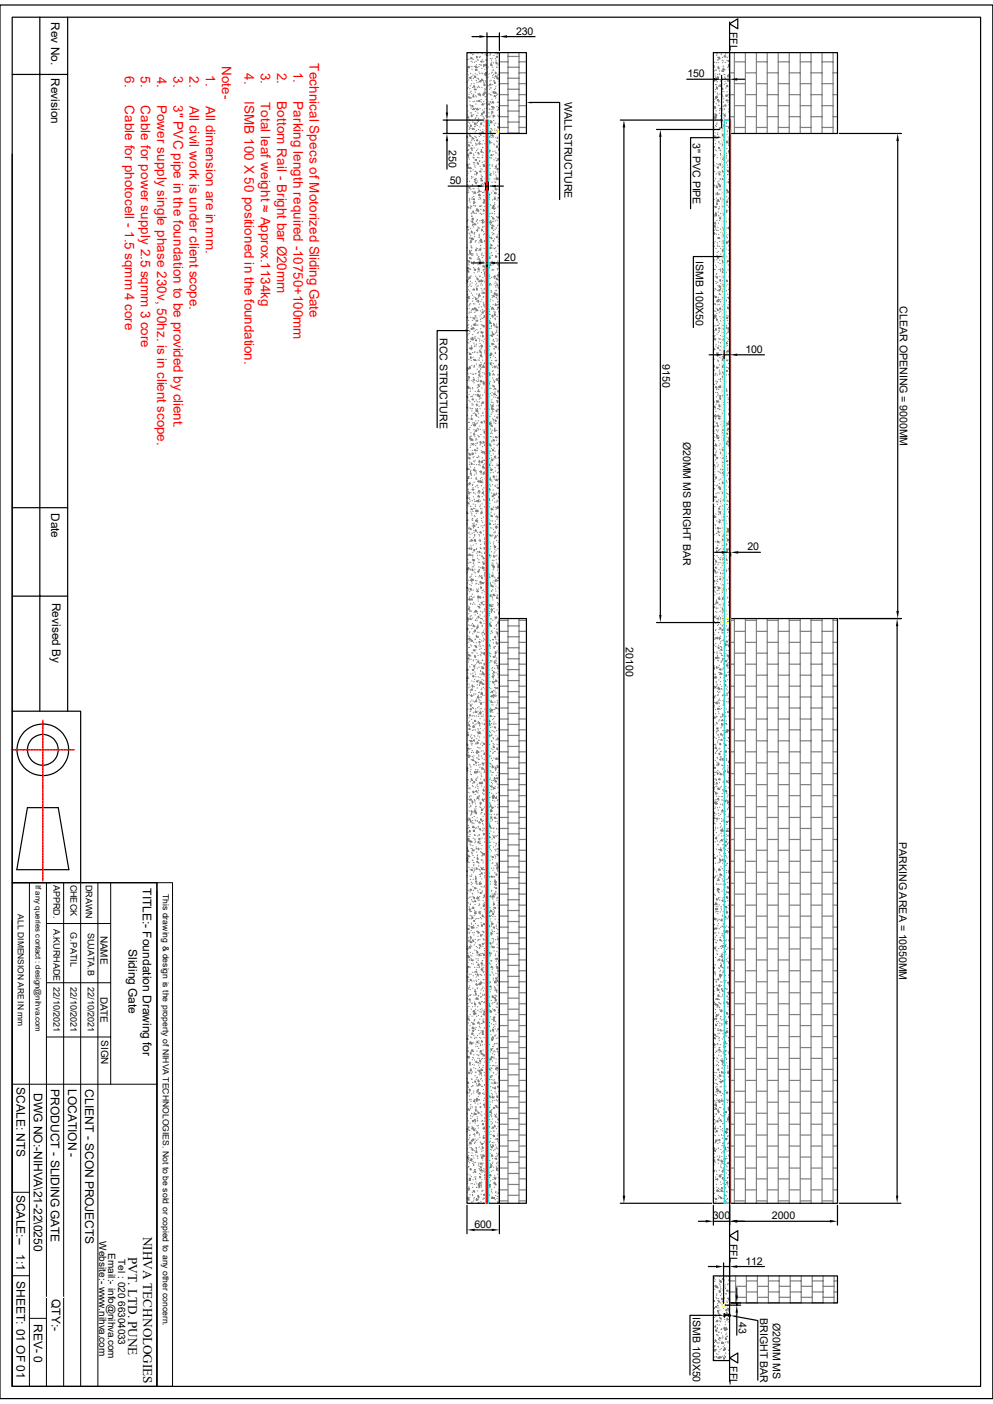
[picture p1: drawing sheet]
<svg xmlns="http://www.w3.org/2000/svg" width="210mm" height="297mm" viewBox="0 0 210 297" stroke-linecap="round" stroke-linejoin="round" font-family="sans-serif">
<defs><g id="words">
<g font-size="2.8" fill="#f00">
<text x="26.4" y="16.2" transform="rotate(90 26.4 16.2)">6.</text>
<text x="29.8" y="16.1" transform="rotate(90 29.8 16.1)">5.</text>
<text x="33.2" y="16.2" transform="rotate(90 33.2 16.2)">4.</text>
<text x="36.7" y="16.1" transform="rotate(90 36.7 16.1)">3.</text>
<text x="40.1" y="16.2" transform="rotate(90 40.1 16.2)">2.</text>
<text x="43.5" y="16" transform="rotate(90 43.5 16)">1.</text>
<text x="46.9" y="14" transform="rotate(90 46.9 14)">Note-</text>
<text x="51.7" y="15.5" transform="rotate(90 51.7 15.5)">4.</text>
<text x="55.2" y="15.4" transform="rotate(90 55.2 15.4)">3.</text>
<text x="58.6" y="15.4" transform="rotate(90 58.6 15.4)">2.</text>
<text x="62.1" y="15.2" transform="rotate(90 62.1 15.2)">1.</text>
<text x="65.5" y="13.4" transform="rotate(90 65.5 13.4)">Technical Specs of Motorized Sliding Gate</text>
<text x="26.4" y="22.3" transform="rotate(90 26.4 22.3)">Cable for photocell - 1.5 sqmm 4 core</text>
<text x="29.8" y="22.3" transform="rotate(90 29.8 22.3)">Cable for power supply 2.5 sqmm 3 core</text>
<text x="33.2" y="22.2" transform="rotate(90 33.2 22.2)">Power supply single phase 230v, 50hz. is in client scope.</text>
<text x="36.7" y="22.3" transform="rotate(90 36.7 22.3)">3&quot; PVC pipe in the foundation to be provided by client.</text>
<text x="40.1" y="22.4" transform="rotate(90 40.1 22.4)">All civil work is under client scope.</text>
<text x="43.5" y="22.4" transform="rotate(90 43.5 22.4)">All dimension are in mm.</text>
<text x="51.7" y="21.4" transform="rotate(90 51.7 21.4)">ISMB 100 X 50 positioned in the foundation.</text>
<text x="55.2" y="21.6" transform="rotate(90 55.2 21.6)">Total leaf weight ≈ Approx.1134kg</text>
<text x="58.6" y="21.4" transform="rotate(90 58.6 21.4)">Bottom Rail - Bright bar Ø20mm</text>
<text x="62.1" y="21.4" transform="rotate(90 62.1 21.4)">Parking length required -10750+100mm</text>
</g>
<g font-size="2.8">
<text x="30.3" y="261.6" transform="rotate(90 30.3 261.6)">NIHVA TECHNOLOGIES</text>
<text x="27.1" y="265.9" transform="rotate(90 27.1 265.9)">PVT. LTD. PUNE</text>
</g>
<g font-size="2.5">
<text x="10.8" y="4.7" transform="rotate(90 10.8 4.7)">Rev No.</text>
<text x="10.8" y="16.6" transform="rotate(90 10.8 16.6)">Revision</text>
<text x="10.8" y="108.5" transform="rotate(90 10.8 108.5)">Date</text>
<text x="11" y="127.5" transform="rotate(90 11 127.5)">Revised By</text>
<text x="30.2" y="187.9" transform="rotate(90 30.2 187.9)">TITLE:- Foundation Drawing for</text>
<text x="27.2" y="200.8" transform="rotate(90 27.2 200.8)">Sliding Gate</text>
<text x="3.5" y="230" transform="rotate(90 3.5 230)">SCALE: NTS</text>
<text x="7.2" y="231.2" transform="rotate(90 7.2 231.2)">DWG NO:-NIHVA\21-22\0250</text>
<text x="10.8" y="230.3" transform="rotate(90 10.8 230.3)">PRODUCT - SLIDING GATE</text>
<text x="14.4" y="230.3" transform="rotate(90 14.4 230.3)">LOCATION -</text>
<text x="18" y="230.4" transform="rotate(90 18 230.4)">CLIENT - SCON PROJECTS</text>
<text x="3.5" y="252.7" transform="rotate(90 3.5 252.7)">SCALE:--</text>
<text x="3.5" y="265.3" transform="rotate(90 3.5 265.3)">1:1</text>
<text x="3.5" y="271" transform="rotate(90 3.5 271)">SHEET: 01 OF 01</text>
<text x="11" y="274.8" transform="rotate(90 11 274.8)">QTY:-</text>
<text x="7.2" y="280" transform="rotate(90 7.2 280)">REV- 0</text>
</g>
<g font-size="2.2">
<text x="109.1" y="7.3">230</text>
<text x="154.4" y="6.8" transform="rotate(90 154.4 6.8)">FFL</text>
<text x="145.4" y="16.3">150</text>
<text x="119.4" y="21.5" transform="rotate(90 119.4 21.5)">WALL STRUCTURE</text>
<text x="95" y="31.7" transform="rotate(90 95 31.7)">250</text>
<text x="146.5" y="30.2" transform="rotate(90 146.5 30.2)">3'' PVC PIPE</text>
<text x="95.1" y="38.9">50</text>
<text x="106.6" y="55.2">20</text>
<text x="147.2" y="55.2" transform="rotate(90 147.2 55.2)">ISMB 100X50</text>
<text x="190.3" y="64.8" transform="rotate(90 190.3 64.8)">CLEAR OPENING = 9000MM</text>
<text x="93" y="71.5" transform="rotate(90 93 71.5)">RCC STRUCTURE</text>
<text x="140.1" y="77" transform="rotate(90 140.1 77)">9150</text>
<text x="157.7" y="74.6">100</text>
<text x="144.5" y="93.5" transform="rotate(90 144.5 93.5)">Ø20MM MS BRIGHT BAR</text>
<text x="158.1" y="116.4">20</text>
<text x="132.4" y="136.9" transform="rotate(90 132.4 136.9)">20100</text>
<text x="190.2" y="178.1" transform="rotate(90 190.2 178.1)">PARKING AREA = 10850MM</text>
<text x="150.7" y="257.9">300</text>
<text x="163.2" y="257.9">2000</text>
<text x="100.3" y="259.8">600</text>
<text x="154.4" y="263.1" transform="rotate(90 154.4 263.1)">FFL</text>
<text x="157.7" y="267.5">112</text>
<text x="146.5" y="278.6" transform="rotate(90 146.5 278.6)">ISMB 100X50</text>
<text x="156.3" y="279.7" transform="rotate(90 156.3 279.7)">43</text>
<text x="160.8" y="278.9" transform="rotate(90 160.8 278.9)">BRIGHT BAR</text>
<text x="163.4" y="279.8" transform="rotate(90 163.4 279.8)">Ø20MM MS</text>
<text x="154.4" y="289" transform="rotate(90 154.4 289)">FFL</text>
</g>
<g font-size="2.1">
<text x="21.3" y="197.9" transform="rotate(90 21.3 197.9)">NAME</text>
<text x="21.3" y="210.8" transform="rotate(90 21.3 210.8)">DATE</text>
<text x="21.4" y="220" transform="rotate(90 21.4 220)">SIGN</text>
<text x="21" y="262.6" transform="rotate(90 21 262.6)">Website:- www.nihva.com</text>
<text x="22.9" y="265" transform="rotate(90 22.9 265)">Email:- info@nihva.com</text>
<text x="25" y="266.3" transform="rotate(90 25 266.3)">Tel : 020 66304033</text>
</g>
<g font-size="1.9">
<text x="11.3" y="187.2" transform="rotate(90 11.3 187.2)">APPRD.</text>
<text x="14.9" y="187.1" transform="rotate(90 14.9 187.1)">CHECK</text>
<text x="18.1" y="187.2" transform="rotate(90 18.1 187.2)">DRAWN</text>
<text x="11.3" y="196.4" transform="rotate(90 11.3 196.4)">A.KURHADE</text>
<text x="14.9" y="197.2" transform="rotate(90 14.9 197.2)">G.PATIL</text>
<text x="18.5" y="197.3" transform="rotate(90 18.5 197.3)">SUJATA.B</text>
<text x="11.3" y="208.8" transform="rotate(90 11.3 208.8)">22/10/2021</text>
<text x="14.9" y="208.8" transform="rotate(90 14.9 208.8)">22/10/2021</text>
<text x="18.5" y="208.8" transform="rotate(90 18.5 208.8)">22/10/2021</text>
</g>
<g font-size="1.8">
<text x="34.5" y="189.1" transform="rotate(90 34.5 189.1)">This drawing &amp; design is the property of NIHVA TECHNOLOGIES. Not to be sold or copied to any other concern.</text>
<text x="3.8" y="193.4" transform="rotate(90 3.8 193.4)">ALL DIMENSION ARE IN mm</text>
</g>
<text font-size="1.7" x="7.5" y="187.2" transform="rotate(90 7.5 187.2)">If any queries contact : design@nihva.com</text>
</g></defs>
<g fill="none" stroke="#808080" stroke-width=".25">
<path d="M98.8 17.3v.1M98.8 12.6h.1M98.8 17.4h.1M98.8 18.8h.1M98.9 15.1h.1M98.9 14.7h.1M99 15.8h.1M99 18.5h.1M99 14.1v.2M99 14.3h.3M99.1 14.1l.2 .2M99.1 16.9h.1"/>
<path d="M99.1 12.5h.1M99.2 19.9h.1M99.2 16.4h.1M99.4 14.1h.1M99.4 18.8h.1M99.4 19.5h.1M99.4 18.1h.1M99.5 16.3l-.1 .2 .2 .1M99.5 11.1l-.1 .1M99.5 15.5h.1M99.5 12.2h.1M99.5 11.2h.3"/>
<path d="M99.6 16.4v.2M99.6 13h.1M99.6 19.3h.1M99.7 12.2l-.1 .2h.2M99.7 17.7h.1M99.7 17h.1M99.7 16.2h.1M99.7 19.8h.1M99.7 11.1l.1 .1M99.8 12.2l.1 .2M99.8 14.1h.1M99.8 14.6h.1"/>
<path d="M99.9 13.1h.1M99.9 11.6h.1M99.9 18.5h.1M100 15.9h.1M100 11.5h.1M100.1 12.6h.1M100.1 16.6h.1M100.2 20h.1M100.2 17.7h.1M100.3 14.1h.1M100.3 19h.2M100.3 13.2h.1"/>
<path d="M100.4 18.8l-.1 .1M100.4 11.2h.1M100.4 18.4l-.2 .1M100.4 18.3l-.2-.1v.1M100.5 15.6h.1M100.5 19.5h.1M100.5 18.8v.2M100.6 16.2l-.2-.1v.2M100.6 16.3l-.2 .1M100.6 14.9h.1M100.7 14.6l-.2 .2 .2 .1M100.7 13h.1"/>
<path d="M100.7 14.6l.1 .3M100.7 17h.1M100.8 18.9h.1M100.8 13.7h.1M100.8 14.1l-.2-.1v.2M100.8 14.3h-.2M100.8 17.4h.1M100.9 11.1h.1M100.9 15.8h.1M100.9 16.6h.1M100.9 18.5h.1M100.9 14.8h.1"/>
<path d="M101 12.2h-.2M101 14.3h.1M101 12.1l-.2-.2v.2M101 12.6h.1M101 12.7h.1M101.1 11.2h.1M101.1 19.9h.1M101.1 16.6h.1M101.2 18.3h.1M101.2 18.2h.1M101.2 16.8h.1M101.3 14.1h.1"/>
<path d="M101.3 17.4h.1M101.3 15.2h.1M101.3 19.9v.2M101.3 13.7h.1M101.3 12.1h.1M101.4 19.8l.2 .3h-.2M101.4 18.5h.1M101.4 12.1h.1M101.5 19.9h.1M101.5 15.6h.1M101.6 11.9h.1M101.6 17.1l-.1 .1 .1 .1"/>
<path d="M101.6 17.1l.1 .2M101.6 17.1h.1M101.6 13.8h.1M101.8 12.9l-.1 .1 .2 .1M101.8 13.8h.1M101.8 11.2h.1M101.9 16.8v.2h.2M101.9 13l.1 .1M101.9 18.5h.1M101.9 16.7l.2 .3M101.9 14.5h.1M101.9 15.5h.1"/>
<path d="M102 11.3h.1M102 12.7h.1M102.1 15.6h.1M102.2 17.1h.1M102.2 14.1h.1M102.3 13h.1M102.3 17.4h.1M102.3 13.7v.2M102.4 13.6l.2 .3h-.3M102.4 17.9v-.2l.2 .2M102.4 18h.2M102.4 18.1h.1"/>
<path d="M102.4 20l-.2-.2v.2M102.4 15.6h.1M102.5 18.8h.1M102.5 19.5l-.1 .1 .2 .1M102.5 14.7h.1M102.5 19.2h.1M102.6 19.5l.1 .2M102.6 11.6h.1M102.6 16h.2M102.6 17.1h.1M102.7 18.9h.1M102.7 12.7h.1"/>
<path d="M102.7 17.4h.1M102.7 15.3v.2h.1M102.7 13.8l.1-.2 .2 .2M102.8 13.9h.2M102.8 11.2h.1M102.8 15.4l.1 .2M102.8 18.6h.1M102.8 14.3h.1M102.8 15.8l-.2-.1v.1M102.8 16.4h.1M102.9 11.3l.1 .1M102.9 12.7h.1"/>
<path d="M103 11.2l-.1 .1M103 14.5h.1M103 11.7v-.2l.1 .2M103 12.7h.1M103 11.2l.1 .2M103 15.2h.1M103.1 18.1h.1M103.2 11.8h-.2M103.2 16.3h.1M103.2 14.2h.1M103.4 15.7h.1M103.4 18.2h.1"/>
<path d="M103.4 19.8h.1M103.5 18.9h.1M103.6 17.1h.1M103.6 11.6h.1M103.7 17.8l-.1 .1 .2 .1M103.7 20h.1M103.7 11.5h.1M103.7 12.4h.1M103.8 17.8v.2M103.8 11.3h.1M103.8 18.6h.1M103.8 18.5h.1"/>
<path d="M103.8 17h.1M103.8 13.5h.1M103.9 13.6l-.1 .2h.2M103.9 15.5h.1M103.9 12.7h.1M104 13.6l.1 .2M104 13.2h.1M104 13.9h.1M104.1 12.4h.1M104.1 15.3h.1M104.1 19.5h.1M104.2 14.2h.1"/>
<path d="M104.2 17.9h.1M104.2 16h.1M104.2 16.4h.1M104.3 14.9h.1M104.3 14.8h.1M104.4 17.1h.1M104.4 13.3h.1M104.4 15.7h.1M104.4 11.7h.1M104.6 17.1h.1M104.6 18.9h.1M104.6 16.6h.1"/>
<path d="M104.6 19.6l-.2-.2v.2M104.6 19.7h-.2M104.6 19.5v.2M104.7 19.6h.1M104.7 19.4l.2 .3M104.7 19.7h.2M104.7 11.3h.1M104.8 17.6l-.2 .1M104.8 18.7h.1M104.8 12.4h.1M104.8 17.5l-.2-.1v.1M104.9 16l-.2 .2 .2 .1"/>
<path d="M104.9 13.1h.1M104.9 18.2h.1M104.9 16.1l.1 .2M104.9 12.7h.1M104.9 15.5l-.1 .1M104.9 15.4l-.1-.1v.2M105 14.2h.1M105 12.1h.1M105.1 11.9l-.1 .1 .2 .1M105.1 16.4v.2M105.1 14.3h.1M105.1 13.3l-.2-.1v.2"/>
<path d="M105.2 11.9v.2M105.2 13.5h-.3M105.2 19.9h.1M105.2 16.6h.2M105.2 16.3l.2 .3M105.2 16h.1M105.3 13.8h.1M105.3 16.8h.1M105.3 11.4h-.1M105.3 15.7h.1M105.3 11.3l-.1-.2-.1 .2M105.5 17.2h.1"/>
<path d="M105.5 17.9h.1M105.6 15.5h.1M105.6 13.3v.2M105.6 13.1h1.8M105.6 15.4h1.8M105.6 17.7h1.8M107.4 14.2h2.4M107.4 11.1v17.1M107.4 11.9h2.4M107.4 16.6h2.4M107.4 18.9h2.4M109.8 13.1h1.5"/>
<path d="M109.8 15.4h1.5M109.8 17.7h1.5M109.8 11.1v17.1M150.9 13.8h.1M150.9 14h.1M151 13.8v.3M151 17.2h.1M151 14.1h.1M151 14.3h.1M151.1 13.2h.1M151.1 15h.1M151.2 15.6h.1"/>
<path d="M151.2 16.1h.1M151.2 19.4h.1M151.3 18.9h.1M151.3 17.9h.1M151.3 16.3h.1M151.4 17.1h.1M151.5 17.9h.1M151.5 13.3h.1M151.5 14.8h-.1M151.6 18.7h.2M151.6 11.2h.1M151.6 18.6h.1"/>
<path d="M151.6 11.7h.1M151.6 16.5h.1M151.6 11.4h.1M151.6 18.8h.1M151.7 17.3h.1M151.7 18.6l-.1-.2v.2M151.7 19.7h.1M151.8 12.7h.1M151.8 12.1h.1M151.8 15.7h.1M151.8 16.3l-.1 .1 .2 .1M151.8 14.2h.1"/>
<path d="M151.9 16.5l-.2-.2v.2M151.9 16.3l.1 .2M151.9 13.2h.1M151.9 12.7h.1M151.9 18.2h.1M151.9 16.6h-.1M151.9 14.1h.1M152.1 12.1l-.1 .1 .1 .1M152.1 14.4l-.2-.1v.1M152.1 14.5l-.2 .1M152.1 12.1l.1 .2M152.1 15.7h.1"/>
<path d="M152.1 15h.1M152.2 19.9h.1M152.2 15.7h.1M152.3 12.3l-.2-.1v.2M152.3 12.4l-.2 .1M152.3 17.9l-.1 .3M152.3 17.9l.2 .3M152.4 17.1h.1M152.4 16.8h.1M152.5 11.6h.1M152.5 11.2h.1M152.6 18.6h.1"/>
<path d="M152.6 18.2h-.3M152.6 18.7h.1M152.7 18.8l.1 .1M152.7 19.4h.1M152.7 12.7h.1M152.7 14.9v.2M152.7 18.7v.1M152.7 15.1h.3M152.8 12.1h.1M152.8 14.9l.2 .2M152.8 13.3h.1M152.8 18.7l.1 .2"/>
<path d="M152.9 14.2h.1M152.9 12.9h.1M153 14.5l-.1 .1 .2 .1M153 14h.1M153.1 14.9h.1M153.1 14.5v.2M153.1 19.4h.1M153.1 15.7h.1M153.2 17.8h.1M153.2 11.8v.2M153.2 16.3h.1M153.3 15.8h.1"/>
<path d="M153.3 14.7h.1M153.3 11.8l.2 .2h-.3M153.3 17.2h.1M153.4 16.6h.1M153.4 13.2h.1M153.4 16.5h.1M153.4 11.6h.1M153.5 11.3h.1M153.5 18.6h.1M153.5 17.6h.1M153.7 18.3h.1M153.7 12.7h.1"/>
<path d="M153.8 19.4h.1M153.8 12.1h.1M153.9 18.2l-.1-.2-.1 .2M153.9 14.2h.1M153.9 18.3h-.1M153.9 16.9l-.1 .2h.2M153.9 12.9h.1M154 17l.1 .2M154.1 13.6h.1M154.1 13.8h.1M154.1 16.1l-.2-.1v.1M154.1 16.2l-.2 .1"/>
<path d="M154.1 15.7h.1M154.1 12.8v.1l.1 .1M154.2 14.7h.1M154.2 12.8l.1 .2M154.3 11.8h.1M154.3 14l-.2-.1v.2M154.3 11.8v.2M154.3 19h.1M154.3 12.1h.1M154.3 14.1l-.2 .1M154.3 17.2h.1M154.3 15.4h1"/>
<path d="M155.3 11.1v17.1M155.3 13.1h2.3M155.3 17.7h2.3M157.6 11.1v17.1M157.6 15.4h2.4M160 11.1v17.1M160 13.1h2.3M160 17.7h2.3M162.3 11.1v17.1M162.3 15.4h2.3M164.6 11.1v17.1M164.6 13.1h2.3"/>
<path d="M164.6 17.7h2.3M166.9 11.1v17.1M166.9 15.4h2.3M169.2 11.1v17.1M169.2 13.1h2.3M169.2 17.7h2.3M171.5 11.1v17.1M171.5 15.4h2.4M173.9 11.1v17.1M173.9 13.1h2.3M173.9 17.7h2.3M176.2 11.1v17.1"/>
<path d="M176.2 15.4h.9M98.8 37.1h.1M98.8 29h.1M98.8 34.8v.1M98.8 22.4h.1M98.8 28.8v.1M98.8 35.1h.2M98.8 38.4h.1M98.8 34.8l.1 .1M98.8 37.8h.1M98.8 24.3h.1M98.8 28.9l.1 .2"/>
<path d="M98.9 36.3h.1M98.9 31.7h.1M98.9 39.1h.1M98.9 32.9l.1-.2 .1 .2M98.9 23.5h.1M99 33h.1M99 35.3l-.1 .3M99 36.7h.1M99 31.8h.1M99 26.7h.1M99 34.8h.1M99 35.6h.3"/>
<path d="M99 24.7l-.1 .1 .2 .1M99 35.3l.2 .2M99 25.8h.1M99 33.2h.1M99.1 33.2h.1M99.1 20.5h.1M99.1 32.6h.1M99.1 31.7h.1M99.1 24.7v.2M99.1 30.9h.3M99.1 30.8v-.2l.2 .2M99.1 30.1h.1"/>
<path d="M99.2 25.3h.1M99.2 27.3h.1M99.2 33.7h.1M99.2 28.6h.1M99.3 20.5l-.2 .2h.2M99.3 26h.1M99.3 38.4h.1M99.3 28.4h.1M99.3 34.7h.1M99.3 27h.1M99.3 39.8h-.2l.2-.2 .1 .2M99.3 28.5v.2"/>
<path d="M99.3 20.6l.1 .1M99.3 28.5l.2 .2M99.4 21.4h.1M99.4 25.5h.1M99.4 27.1h.1M99.4 22.2h.1M99.4 32.2v.3M99.4 28.8h.1M99.4 23.9h.1M99.4 32.5h.3M99.5 35.4l-.1 .2h.2M99.5 32.2l.2 .2"/>
<path d="M99.5 36.2h.1M99.5 35.5h.1M99.5 22.4h.1M99.5 28.8h-.1M99.6 30.1h.1M99.6 20.8h.1M99.6 35.5l.1 .2M99.6 30.3h.1M99.6 20.6h.1M99.6 22.9h.1M99.7 29h.1M99.7 26.7l-.2 .1"/>
<path d="M99.7 37.7h.1M99.7 23.9h.1M99.7 37.3h.1M99.7 26.6l-.2-.1v.1M99.7 31.3l-.1 .1 .2 .1M99.7 29.7h.1M99.8 24.4h.1M99.8 31.3l.1 .2M99.8 31.7h.1M99.8 31.8h.1M99.8 22.4h.1M99.9 24.6l-.2 .1"/>
<path d="M99.9 39.2h.1M99.9 24.5l-.2-.1v.2M99.9 39h.1M99.9 30.8h.1M99.9 23.2h.1M99.9 27.1v.2h.1M99.9 29.4h.3M100 25.6h.1M100 25.9h.1M100 37.5h.1M100 33.3h.1M100 21.5h.1"/>
<path d="M100 35.9h.1M100 39.9h.1M100 27.1l.1 .2M100 22.4l-.1-.1v.2M100.1 24.3h.1M100.1 22.6h-.2M100.1 33.4h.1M100.1 32.6h.1M100.1 34.4h.1M100.2 22.9l-.1 .2 .1 .1M100.2 29.3l-.3-.2v.3M100.2 32.9h.1"/>
<path d="M100.2 27.3h.1M100.2 20.4l-.1-.2-.1 .2M100.2 20.5h-.1M100.2 33.4h.1M100.2 34.7h.1M100.2 31.3h.1M100.2 40h.1M100.2 23l.1 .2M100.3 27.3h.1M100.3 21.4h.1M100.3 26.1h.1M100.3 23.2h.1"/>
<path d="M100.3 29.8h.1M100.3 38.4h.1M100.4 34.4h.1M100.4 28.2h.1M100.4 36.9h.1M100.4 37.9l-.1 .1 .2 .1M100.4 26v.3M100.4 28.8h.1M100.4 35.1h.1M100.4 26.8h.1M100.4 26.3h.3M100.5 35.3h.1"/>
<path d="M100.5 26.7h.1M100.5 36.2h.1M100.5 26l.2 .2M100.5 25.1h.1M100.5 33.8h.1M100.5 37.9l.1 .2M100.5 22.9h.1M100.5 27.9h.1M100.6 29h.1M100.6 30.3h.1M100.6 20.3h.1M100.6 23.6h.1"/>
<path d="M100.6 32.2h.1M100.6 36.3h.1M100.6 30.7h.1M100.6 22h.1M100.6 24.8h.1M100.7 33.7l-.2 .2h.2M100.7 37.7h.1M100.7 33.7l.1 .3M100.7 37h.1M100.7 20.5h.1M100.7 36.8h.1M100.7 29.1h.1"/>
<path d="M100.8 24.4h.1M100.8 21.4h.1M100.8 27.6h.1M100.8 38.7l-.2-.2v.2M100.8 38.8h-.2M100.8 31.8h.1M100.8 26h.1M100.8 39.2h.1M100.8 29.7l.2 .1M100.8 38.1h.1M100.8 30.6h.1M100.9 29.5l-.1 .2"/>
<path d="M100.9 22.9l-.1 .3M100.9 24.5h.1M100.9 30.4h.1M100.9 23.2h.3M100.9 22.9l.3 .3M100.9 26.5h.1M100.9 25.9h.1M101 36.7h-.2M101 22.9h.1M101 29.6v.2M101 36.6l-.2-.2v.2M101 33.3h.1"/>
<path d="M101 38.5h.1M101 21.4h.1M101 23.9h.1M101 31.5h.1M101.1 39.9h.1M101.1 25.4l-.1 .1 .2 .1M101.1 34.6l-.1 .1M101.1 20h.1M101.1 32.3h.1M101.1 32.3v.2M101.1 32.3l.2 .1M101.1 34.5l-.1-.1v.1"/>
<path d="M101.2 34.8h.1M101.2 27.4h.1M101.2 25.4l.1 .2M101.2 25h.1M101.2 28.2h.1M101.3 33.4h.1M101.3 21.5h.1M101.3 21.2v.2h.1M101.3 32.6h-.2M101.3 28.9h.1M101.4 36.3h.1M101.4 34.1h.1"/>
<path d="M101.4 34h.1M101.4 21.3l.1 .2M101.5 29.9h.1M101.5 26.8h.1M101.5 30.4l-.2-.2v.2M101.5 30.5h-.2M101.5 23h.1M101.5 35.2h.1M101.6 30.4h.1M101.6 27.6h.1M101.6 36.2l-.1 .1 .2 .1M101.6 37.8h.1"/>
<path d="M101.6 20.3h.1M101.6 36.2l.1 .2M101.7 28.4h-.2M101.7 28.7h.1M101.7 28.3l-.2-.1v.1M101.7 24.5h.1M101.7 21h.1M101.7 35.7h.1M101.8 38l-.1 .3M101.8 21.6h.1M101.8 31.8h.1M101.8 37h.1"/>
<path d="M101.8 39h.1M101.8 31.6h.1M101.8 32l-.1 .1 .2 .1M101.8 39.2h.1M101.8 38l.3 .2M101.8 38.3h.3M101.9 22.1h.1M101.9 37.8h.1M101.9 37.4h.1M101.9 26.2l-.2-.1v.1M101.9 26.3l-.2 .1M101.9 26h.1"/>
<path d="M101.9 32l.1 .2M101.9 30.5h.1M101.9 35.9h.1M102 33.4h.1M102 34.3h.1M102 38.9h.1M102 31.2h.1M102 37.4h.1M102 24.1l-.1-.1v.2M102.1 27.8l-.2 .2h.3M102.1 24.3h-.2M102.1 20.1h.1"/>
<path d="M102.1 32.8h.1M102.1 33.3h.1M102.1 23.3h.1M102.1 27.9l.1 .2M102.1 27.4h.1M102.1 24h.1M102.1 31.2h.1M102.2 34.8h.1M102.2 24.7h.1M102.2 32.3h.1M102.2 29.7h.1M102.2 28.2h.1"/>
<path d="M102.2 20.1h.2M102.2 22.2h-.1M102.2 22.1l-.1-.2-.1 .2M102.3 23.7l-.1 .1 .2 .1M102.3 21.5h.1M102.3 34.9l.2 .2-.2 .1v-.3M102.3 28.9h.1M102.3 39.1h.1M102.3 26.6h.1M102.4 36.3h.1M102.4 25.1h.1M102.4 25h.1"/>
<path d="M102.4 25.8h.1M102.4 35h.1M102.4 23.7v.2M102.4 38.7l.2 .1M102.4 34.1h.1M102.4 23.5h.1M102.5 23h.1M102.5 22h.1M102.5 38.6l-.1 .1M102.5 30.4h.1M102.5 34.9h.1M102.6 37.8h.1"/>
<path d="M102.6 20.4h.1M102.6 38.6l.1 .2M102.6 27.6h.1M102.7 34.6h.1M102.7 26.7h.1M102.7 35.9h.1M102.7 36.7h.1M102.7 24.5h.1M102.7 28.3h.1M102.7 34.4v.1M102.7 31.8v.3M102.7 31.9h.1"/>
<path d="M102.7 39.2h.1M102.7 32.1h.3M102.8 31.8l.2 .2M102.8 20.5h.1M102.8 21h.1M102.8 34.5l.1 .2M102.8 29.4h.1M102.9 26h.1M102.9 21.8h.1M102.9 37.8h.1M102.9 28.4h.1M103 33.4h.1"/>
<path d="M103 38.6h.1M103 38.3l-.2-.2-.1 .2M103 38.5h.1M103 38.4h-.2M103 22.9h.1M103 37.1h.1M103 20.1h.1M103 30.3l.1 .2-.2-.1 .1-.1M103.1 27.5h.1M103.1 31.2h.1M103.1 35.5h.1M103.1 22.2h.1"/>
<path d="M103.1 34.8h.1M103.1 39.6h.1M103.1 34h.1M103.1 36.2l-.1-.1v.1M103.2 34.2h.1M103.2 36.3l-.2 .1M103.2 32h.1M103.2 26.1l-.1 .1 .2 .1M103.2 28.7v.3M103.2 21.5h.1M103.2 30.1h.1M103.2 32.4h.1"/>
<path d="M103.3 30.9h.1M103.3 24.7h.1M103.3 39.5h.1M103.3 28.7l.2 .3h-.2M103.3 32v-.1l.2 .1M103.3 26.1l.1 .2M103.3 34.1l-.2-.1v.2M103.3 22.1h.2M103.3 32.2h.2M103.3 36.3h.1M103.3 33.1h.1M103.3 25.4h.1"/>
<path d="M103.3 29.3h.1M103.3 38h.1M103.4 36.4h.1M103.4 27.8h.1M103.4 23.9h.1M103.5 21.9l-.2 .2M103.5 34.9h.1M103.5 23h.1M103.5 30.4h.1M103.5 26.2h.1M103.5 30.1h.2M103.5 22l.1 .2"/>
<path d="M103.5 30v-.2l.2 .2M103.5 33.4h.1M103.5 31.7h.1M103.5 26.5h.1M103.5 24.7h.1M103.5 37.8h.1M103.6 31.8h.1M103.6 23.2h.1M103.6 24.6h.1M103.6 25.6h.1M103.6 35.6h.1M103.7 36.8l-.1 .2h.2"/>
<path d="M103.7 21.6h.1M103.7 31.9h.1M103.7 30.3h.1M103.7 27.9v-.2l.1 .2M103.7 25.7v.2M103.7 20.1h.1M103.7 39.3h.1M103.7 21.5h.1M103.7 28.7h.1M103.7 25.9h.3M103.8 25.6l.2 .3M103.8 28.4h.1"/>
<path d="M103.8 36.9v.2M103.8 33.4h.1M103.8 27.2h.1M103.8 36.7h.1M103.8 26h.1M103.8 25.7h.1M103.8 29.1h.1M103.9 28h-.2M103.9 25.7l-.1 .1M103.9 33.4h.1M103.9 25.7l.2 .1M103.9 32.7l-.1 .2h.2"/>
<path d="M103.9 24.1h.1M103.9 21.8h.1M103.9 27.3h.1M104 30.2h.1M104 22.6h.1M104 32.7l.1 .2M104 20.1h.1M104 23.2h.1M104.1 25.9l-.2 .1M104.1 27.5h.1M104.1 21h.1M104.1 38.6h.1"/>
<path d="M104.1 34.9h.1M104.1 35.1h.1M104.1 28.5v.2h.1M104.1 39.3h.1M104.1 23.7h.1M104.2 22.6v.2h.3M104.2 21.6h.1M104.2 23.8l-.1 .1M104.2 22.5l.3 .3M104.2 28.6l.1 .1M104.2 29h.1M104.2 32h.1"/>
<path d="M104.2 23.7l-.1-.1-.1 .1M104.3 24.5l.2 .1M104.3 24.9h.1M104.3 36.4h.1M104.3 32.7h.1M104.4 24.4l-.1 .1M104.4 23.1h.1M104.4 36.8h.1M104.4 25.5h.1M104.4 21.6l-.2-.1v.2M104.4 21.8h-.2M104.4 30.4h.1"/>
<path d="M104.4 24.4l.1 .2M104.5 33.8h.1M104.5 26.2h.1M104.5 39.5h.2M104.5 37.8h.1M104.5 30.6h.1M104.6 26.5h.1M104.6 39.3l-.1 .1M104.6 20.2l-.1 .2h.2M104.6 24.6h.1M104.6 32h.1M104.6 38.5h.1"/>
<path d="M104.6 27.3h.1M104.7 20.2l.1 .2M104.7 35.6h.1M104.7 39.3l.1 .2M104.8 36.4h.1M104.8 26h.1M104.8 32.3h.1M104.8 38.6h.1M104.8 20.7h.1M104.9 35.1l-.1 .2h.1M104.9 33.4h.1M104.9 29.1h.1"/>
<path d="M104.9 37h.1M104.9 28.2h.1M104.9 35.1l.1 .2M104.9 37.5h.1M104.9 35.5h.1M104.9 39.9l-.1-.1v.2M105 20.2h.1M105 29.8h.1M105 34h.1M105 34.9h.1M105 27.6h.1M105.1 30.9l-.1 .2 .2 .1"/>
<path d="M105.1 37.6l-.1 .3M105.1 32.4h.1M105.1 22.6h.1M105.1 37.6l.3 .2M105.1 30.9h.1M105.1 34h.1M105.1 37.9h.3M105.1 37.8l-.2-.1v.2M105.2 38h-.3M105.2 21.6h.1M105.2 29.9h.1M105.2 23.3h.1"/>
<path d="M105.2 31v.2M105.2 39.3h.1M105.2 29.3h.1M105.2 27h.2M105.2 29h.1M105.3 36.4h.1M105.3 24.4h.1M105.3 27.8h.1M105.3 26.8l-.1 .1M105.3 35.9h-.1M105.3 26.2h.1M105.3 35.8l-.1-.2-.1 .2"/>
<path d="M105.4 23.1h.1M105.4 32.8h.1M105.4 26.8l.1 .3M105.4 24.7h.1M105.4 30.5h.1M105.4 35.7h.1M105.5 21.6h.1M105.5 33.5h.1M105.5 37.9h.1M105.5 31.6h.1M105.5 33.8l-.2 .1M105.5 33.7l-.2-.1v.1"/>
<path d="M105.5 22.6v.2l.1 .1M105.5 26.2h.1M105.6 34.5l-.1 .3M105.6 24.6h.1M105.6 34.8h.1M105.6 31.8h-.1M105.6 34.5h.1M105.6 22.4h1.8M105.6 24.7h1.8M105.6 27h1.8M105.6 34.6h.1M105.6 31.6l-.1-.1v.2"/>
<path d="M107.4 20h-1.8M107.4 28.2h2.4M107.4 23.5h2.4M107.4 21.2h2.4M107.4 25.8h2.4M109.8 20h1.5M109.8 22.4h1.5M109.8 24.7h1.5M109.8 27h1.5M150.9 26.8l.1 .1M150.9 33.4h.1M150.9 27h.1"/>
<path d="M150.9 32.9h.1M150.9 33.1h.1M150.9 27.5h.2M150.9 27.2l.2 .2M150.9 34.8h.1M150.9 21.5h.1M150.9 37.5h.1M150.9 27.2h.1M150.9 35.8h.1M151 32.9v.2M151 34.3h.1M151 25.6h.1"/>
<path d="M151 21.5h.1M151 24.1h.1M151 38.3h.1M151 22.6h.1M151 32.7h.1M151.1 28.9h.1M151.1 22.5h.1M151.1 31.2h.1M151.1 36.3h.1M151.1 28.7l-.1 .2h.2M151.1 31h.1M151.1 39.2h.1"/>
<path d="M151.2 24.8l-.2-.1v.1M151.2 25.1h.1M151.2 22.6v.2M151.2 29.6h.1M151.2 39.4h.1M151.2 21h.1M151.2 35.1h.1M151.2 22.6l.1 .1M151.2 22.9h.2M151.2 24.9l-.2 .1M151.2 23h.1M151.2 28.7l.1 .3"/>
<path d="M151.2 31.7h.1M151.2 28.1h.1M151.3 30.4h.1M151.3 24.5h.1M151.3 26.5h.1M151.3 37.8h.1M151.3 24.6v.1l.1 .1M151.3 32.8h.1M151.3 25h.1M151.4 20.8h.2M151.4 25.2h.1M151.4 24.6l.1 .2"/>
<path d="M151.4 23.5h.1M151.5 26.8h.1M151.5 24.5h.1M151.5 31.9h.1M151.5 21.9h.1M151.5 36.8h.1M151.6 20.7l-.2-.2-.1 .2M151.6 39.3h.1M151.6 26.3h.1M151.6 20.4h.1M151.6 20.6h.1M151.6 39.5l-.1 .1 .2 .1"/>
<path d="M151.6 20.4l-.1 .1 .2 .1M151.6 24.4h-.3M151.6 34.6h.1M151.6 24.3l-.3-.2v.3M151.6 26h.1M151.7 33.4h.1M151.7 20.4v.2M151.7 39.5v.2M151.7 35.4h.1M151.8 28.4h.1M151.8 28.1h.1M151.8 38.5h.1"/>
<path d="M151.8 21l-.1 .3M151.8 20.1h.1M151.8 27.4h.1M151.8 36.4h.1M151.8 35.3l-.1 .2h.2M151.8 21l.3 .3M151.9 22.3h.1M151.9 34.8h.1M151.9 35.3l.1 .3M151.9 28.8h.1M152 30.1h.1M152 29.9h.1"/>
<path d="M152.1 21.5h-.1M152.1 29h.1M152.1 22.3h.1M152.1 38.3h.1M152.1 31.2l-.1 .1 .1 .1M152.1 21.3h-.3M152.1 38.9l-.2-.1v.2M152.1 36.3h.1M152.1 37h.2M152.1 39.1h-.2M152.1 31.2l.1 .2M152.2 24h.1"/>
<path d="M152.2 23h.1M152.2 39.2l-.1 .3M152.2 39h.1M152.2 23.4h.1M152.3 36.9l-.2-.2v.2M152.3 34.9h.2M152.3 30.4h.1M152.3 31.7h.1M152.3 39.2l.2 .2M152.3 37.8h.1M152.3 37.9h.1M152.3 31.8h.1"/>
<path d="M152.3 27l-.1 .1 .2 .1M152.4 27v.2M152.4 32.5h.1M152.4 24.5h.1M152.4 36.4h.1M152.4 34.8l-.1-.2v.2M152.4 31.9h.1M152.4 34.8h.1M152.4 25.2h.1M152.4 32.6v.1M152.5 32.6l.1 .1M152.5 25.7h.1"/>
<path d="M152.5 32.9h.2M152.5 33.6h.1M152.5 39.5h-.2M152.5 21.6h.1M152.5 39.3h.1M152.5 26h.1M152.5 33.3h.1M152.5 22.8l-.1 .2h.2M152.6 31.7h.1M152.6 26h.1M152.6 22.9l.1 .2M152.6 33.5h.1"/>
<path d="M152.7 33.4h.1M152.7 30.2h.1M152.7 36.1v.3M152.7 27.1h.1M152.7 28.7h.1M152.7 36.4h.4M152.7 27.3h.1M152.7 36.1l.3 .2M152.7 35.4h.1M152.8 20.1h.1M152.8 37.8l-.1 .1 .1 .1M152.8 27.1h.1"/>
<path d="M152.8 23.3h.1M152.8 30.6l-.1-.1-.1 .1M152.8 30.7l-.1 .1M152.8 27.5h.1M152.8 36.2h.1M152.8 25.6h.1M152.8 37.8l.1 .2M152.9 34.9h.1M152.9 20.5h.1M152.9 28.9h.1M152.9 24h.1M152.9 35.2h.1"/>
<path d="M153 22.5h.1M153 28.5l-.2-.1v.2M153 21.6h.1M153 29.6h.1M153 37.2h.1M153 33.6l-.1 .1 .2 .1M153 29h.1M153 28.7h-.2M153 20.9h.1M153.1 33.6l.1 .2M153.1 25h.1M153.1 22.3h.1"/>
<path d="M153.2 26.5l-.2-.2v.2M153.2 23.1h.1M153.2 33l-.1 .3M153.2 30.7h.1M153.2 26.6h-.2M153.2 30.5h.1M153.2 39.1h.1M153.2 36.9h.1M153.2 33l.3 .2M153.2 29.4l-.1 .2h.2M153.3 37.8h.1M153.3 29.5l.1 .2"/>
<path d="M153.3 24.1h.1M153.3 39.8h.1M153.3 30.7h.1M153.4 24.4l-.2-.1v.1M153.4 26.7h.1M153.4 24.6h-.2M153.4 31.9h.1M153.4 32.5h.1M153.4 39.1h.1M153.5 39.3h.1M153.5 25.3l-.1 .1 .1 .1M153.5 37.6h.1"/>
<path d="M153.5 38.6h.1M153.5 22.3l-.1-.1v.2M153.5 22.4l-.1 .1M153.5 25.3l.1 .2M153.5 33.2l-.3 .1M153.5 36h.1M153.6 34.5h.1M153.6 33.4h.1M153.6 29.9v.3M153.6 26h.1M153.6 34.3h.1M153.6 32.4h.1"/>
<path d="M153.7 28.4h.1M153.7 26.7h.1M153.7 32.9h.1M153.7 30.2h.2M153.7 20.2l-.2-.1v.2M153.7 21.1l-.1 .2h.2M153.7 31.4h.1M153.7 29.9l.2 .2M153.8 20.4h-.3M153.8 27.5h.1M153.8 20.2h.1M153.8 21.1v.2"/>
<path d="M153.8 29.8h.1M153.8 38.5h.1M153.8 34.9h.1M153.8 36.2h.2M153.8 27.8h.1M153.8 28.3h.1M153.8 37h.1M153.9 21.6h.1M153.9 36v.2M153.9 26.8h.1M153.9 35.4h.1M153.9 34.1h.1"/>
<path d="M154 20h.1M154 29h.1M154 36.9h.1M154 25.2h.1M154 33.9h.1M154 30h.1M154 36.4h.1M154 36.1l.1 .1M154 21.3h.1M154.1 29.6h.1M154.1 23.7h.1M154.1 32.3h.1"/>
<path d="M154.1 30.8h.1M154.1 23.1h.1M154.1 26.8v.3M154.1 30.4h.1M154.1 38h.1M154.1 22.1h.1M154.1 27.1h.2M154.2 30.5h.1M154.2 20.6h.1M154.2 29.3h.1M154.2 31.9l-.1 .1 .1 .1M154.2 26.8l.1 .1"/>
<path d="M154.2 37.9h.1M154.2 31.9l.1 .2M154.2 35.8h.1M154.3 36.3h.1M154.3 38.5l-.2-.1v.2M154.3 21.7h.1M154.3 36.3v.2M154.3 23.1h.1M154.3 31.7h.1M154.3 27.7h.1M154.3 36.6h.1M154.3 38.7h-.2"/>
<path d="M154.3 27.9h.1M154.3 20h1M154.3 24.7h1M154.3 31.5h.1M155.3 22.4h2.3M155.3 27h2.3M157.6 20h2.4M157.6 24.7h2.4M160 22.4h2.3M160 27h2.3M162.3 20h2.3M162.3 24.7h2.3"/>
<path d="M164.6 22.4h2.3M164.6 27h2.3M166.9 20h2.3M166.9 24.7h2.3M169.2 22.4h2.3M169.2 27h2.3M171.5 20h2.4M171.5 24.7h2.4M173.9 22.4h2.3M173.9 27h2.3M176.2 20h.9M176.2 24.7h.9"/>
<path d="M98.8 48.1h.1M98.8 59.4h.1M98.8 46.9h.1M98.8 47.9v.1M98.8 52.4h.1M98.8 56.9h.1M98.8 46.7h.1M98.8 59.8h.1M98.8 48l.1 .2M98.9 56.6l-.1 .2M98.9 40.8h.1M98.9 55.1h.1"/>
<path d="M99 59.6h-.2M99 46.5h.1M99 56.6l.2 .2h-.3M99 43.8l-.1 .1 .2 .1M99 53.9h.1M99 55.8h.1M99.1 40.2h.1M99.1 48.6h.1M99.1 59.1h.1M99.1 58.6h.1M99.1 40.6h.1M99.1 43.8l.1 .2"/>
<path d="M99.1 57.5h-.1M99.1 58.8l.3 .1M99.1 48h.1M99.1 57.6h.1M99.1 57.4l-.1-.2-.1 .2M99.2 58.8l.1-.1 .1 .2M99.2 49.3h.1M99.2 56h.1M99.2 56.9h.1M99.2 55.4l-.1 .1M99.2 42.5h.1M99.3 42h.1"/>
<path d="M99.3 54.5h.1M99.3 42.1h.1M99.3 53h.1M99.3 55.3l-.2-.1v.1M99.4 50.3h.1M99.4 50.4h.1M99.4 49.5h.1M99.4 53.5v.2M99.4 56.9h.1M99.4 51.4h.1M99.4 58.8h.1M99.4 42.8h.1"/>
<path d="M99.4 53.7h.3M99.4 53.5l.3 .2M99.4 58.5h.1M99.5 54.5l-.1 .2h.2M99.5 59.5h.1M99.5 49.9h.1M99.5 53.2l-.2-.1v.2M99.5 53.3l-.2 .1M99.5 51v.2M99.5 48.3h.1M99.5 43.9h.1M99.5 57h.1"/>
<path d="M99.5 44.1h.1M99.5 43.6h.1M99.5 51l.2 .1M99.6 40h.1M99.6 51h.1M99.6 52.2h.1M99.6 54.6l.1 .1M99.6 58.4h.1M99.6 55.4h.1M99.6 46.8h.1M99.7 52h.1M99.7 45.2h.1"/>
<path d="M99.7 53.9h.1M99.7 49.2h.2M99.7 51.3h-.2M99.7 53h.1M99.7 50.4l-.1 .1 .2 .1M99.7 43.7h.1M99.7 45.1h.1M99.7 52.3h.1M99.8 45.7h.1M99.8 52.5h.1M99.8 42.1h.1M99.8 45.8h.1"/>
<path d="M99.8 50.8h.1M99.8 50.4l.1 .2M99.8 54.1h.1M99.8 59.9h.1M99.9 47.1h.2M99.9 50.4l-.1 .2M99.9 47v-.2l.1 .2M99.9 49.2h.1M99.9 46.4h.1M99.9 41.7h.1M99.9 40.6h.1M99.9 50.6h.3"/>
<path d="M99.9 49.1l-.2-.2v.2M99.9 50.4l.3 .2M99.9 47.7h.1M99.9 46.2v.2h.1M99.9 46.6h.1M99.9 53.7h.1M100 53.9h.1M100 47.5h.1M100 46.1h.1M100 44.6h.1M100 44.7v.2M100 46.2l.1 .2"/>
<path d="M100.1 45h.1M100.1 42.2h.2M100.1 40.6h.1M100.1 55.9h.1M100.1 44.7l.1 .2M100.1 48h.1M100.1 43.1h.1M100.2 43.4h.1M100.2 56.6h.1M100.2 41.5h.1M100.2 42l-.1 .2M100.2 42.8v-.1l.2 .1"/>
<path d="M100.2 41h.1M100.2 55.4h.1M100.2 49.4h.1M100.2 42.1l.1 .2M100.3 42.1h.1M100.3 57.7h.1M100.3 47.3v.2M100.3 49.5h.1M100.3 50.1h.1M100.4 49.2h.1M100.4 56.9h.1M100.4 47.5h.2"/>
<path d="M100.4 42.9l-.2 .1M100.4 56.9l-.1 .2 .2 .1M100.4 47.3l.2 .2M100.4 45.1h.1M100.4 42.8h.1M100.5 43.6h.1M100.5 51.2h.1M100.5 57l.1 .2M100.5 57.1h.1M100.5 43.5h.1M100.5 59.5h.1M100.5 51h.1"/>
<path d="M100.6 58.4h.1M100.6 40.7l-.2-.1v.2M100.6 40.9h-.2M100.7 52.8l-.1 .2h.1M100.7 50.9h.1M100.7 44.6h.1M100.7 52.8l.1 .2M100.7 46.8h.1M100.7 52.5h.1M100.7 45.1h.1M100.8 59.9h.1M100.8 58.8h.1"/>
<path d="M100.8 44.2v.3M100.8 53.7h.1M100.8 44.5h.3M100.9 48.6l-.1 .2 .2 .1M100.9 44.2l.2 .2M100.9 46.6h.1M100.9 54h.1M100.9 46.4h.1M100.9 59.1h.1M101 59.2h.1M101 59.1v-.2l.1 .2M101 52.6h.1"/>
<path d="M101 54.8h.1M101 48.7v.2M101 44.6l.2 .1M101 47.2h.1M101 57.5h.1M101 48.5h.1M101 40.7h.1M101.1 48h.1M101.1 56h.1M101.1 44.5l-.1 .1M101.1 55.5h.1M101.1 54.4h.1"/>
<path d="M101.1 48.3h.1M101.1 57v-.2l.2 .2M101.2 40.6h.1M101.2 44.5l.1 .2M101.2 52.9h.1M101.2 56.6h.1M101.3 54.3h.1M101.3 42.2h.1M101.3 51.4h.1M101.3 41.1v.3M101.3 49.6h.1M101.3 40.2h.1"/>
<path d="M101.3 50.2h.1M101.3 57.4h.1M101.3 41.4h.3M101.3 59.4v.1l.1 .1M101.3 40.3v.2h.1M101.3 57.1h-.2M101.3 41.1l.3 .2M101.3 56.9h.1M101.3 41.7h.1M101.3 49.8h.1M101.4 50.1h.1M101.4 48.3h.1"/>
<path d="M101.4 58.5h.1M101.4 43.6h.1M101.4 40.3l.1 .3M101.4 59.4l.1 .2M101.5 46.7h.1M101.5 50.8h.1M101.5 54.9l-.2-.2v.2M101.5 55h-.2M101.5 45.2h.1M101.5 51.1h.1M101.5 56h.1M101.6 58.4h.1"/>
<path d="M101.6 43.6h.1M101.6 41.9h.1M101.6 51.9h.1M101.6 45.1h.1M101.6 42.1h.1M101.7 52.9l-.2 .1M101.7 44.3h.1M101.7 52.5h.1M101.7 52.8l-.2-.1v.1M101.7 59.3v.2M101.7 59.5h.3M101.7 40.5h.1"/>
<path d="M101.7 55.5l-.1-.3-.1 .2 .2 .1M101.8 59.2l.2 .3M101.8 59.9h.1M101.8 51.1l-.1 .1 .2 .1M101.8 57.7h.1M101.8 45.4h.1M101.9 46.7h.1M101.9 53.8h.1M101.9 43.6h.1M101.9 50.7l-.2-.1v.2M101.9 50.8l-.2 .1M101.9 54h.1"/>
<path d="M101.9 53.6h.1M101.9 51.1l.1 .2M102 54.5h.1M102 40.7h.1M102 48.6l-.1-.1v.2M102.1 46.9l-.1 .1 .2 .1M102.1 48.8h-.2M102.1 48.1h.1M102.1 47.2h.1M102.1 46.9l.1 .2M102.1 55.6h.1M102.1 55.5h.1"/>
<path d="M102.1 58.7h.1M102.1 59.3h.1M102.2 45.3h.1M102.2 55.2h.1M102.2 48h.1M102.2 57.2h.1M102.2 56.2v.2M102.2 46.7h-.1M102.2 42.2h.1M102.2 40.7h.1M102.2 55.6h.1M102.2 56.4h.3"/>
<path d="M102.2 46.6l-.1-.2-.1 .2M102.3 42.8l-.1 .1 .2 .1M102.3 56.1l.2 .3M102.3 49.6h.1M102.3 54.1h.1M102.3 57h.1M102.3 49h.1M102.3 41.4h.1M102.4 52.5h.1M102.4 57.4h.1M102.4 42.8v.2M102.4 44.6l-.2 .1"/>
<path d="M102.4 43.7h.1M102.4 51h.1M102.4 59.6h.1M102.4 44.5l-.2-.1v.1M102.4 57.8l.2 .1M102.4 46.9h.1M102.4 56.9h.1M102.4 58.1h.1M102.5 51.1h.1M102.5 42.5h.1M102.5 49.4h.1M102.5 57.7l-.1 .1"/>
<path d="M102.5 58.5h.1M102.5 50.9h.1M102.5 56.6h.1M102.5 47.9h.1M102.6 40.8h.1M102.6 59.2h.1M102.6 42.4l-.2-.1v.2M102.6 42.5l-.2 .1M102.6 45.2h.1M102.6 55h.1M102.6 46.4h.1M102.6 51.6h.1"/>
<path d="M102.6 57.7l.1 .2M102.7 52.5h.1M102.7 53.5h.1M102.7 44.8h.1M102.7 53.1v.2h.3M102.7 59.9h.1M102.7 44.3h.1M102.7 53.5v.1l.1 .1M102.7 53l.3 .3M102.7 58.6h.1M102.7 43.3h.1M102.7 51.9h.1"/>
<path d="M102.7 48.6h.1M102.7 40.3l-.1-.1v.2M102.8 40.5h-.2M102.8 52.7h.1M102.8 50.4h.1M102.8 53.5l.1 .2M102.8 46.7h.1M102.8 45h.1M102.8 41.7h.1M102.9 54.1h.1M102.9 40.2h.1M102.9 48.9h.1"/>
<path d="M102.9 42.5h.1M103 46.1h.1M103 47.3h.1M103 49.3l-.1 .2h.2M103 54.5h.1M103 40.8h.1M103 48.1h.1M103 45.8h.1M103 50.3h.1M103.1 55.5h.1M103.1 44.2h.1M103.1 49.4v.2"/>
<path d="M103.1 42.7h.1M103.1 55.2h.1M103.2 50l-.1 .2M103.2 42.2h.1M103.2 44.2h.1M103.2 45.2l-.1 .1 .2 .1M103.2 49.6h.1M103.2 40h.1M103.2 48h.1M103.2 41.1h.1M103.2 50l.3 .2h-.3M103.3 57h.1"/>
<path d="M103.3 56.3h.1M103.3 48.7h.1M103.3 45.2l.1 .2M103.3 58.6l-.2-.1v.2M103.3 58.8h-.1M103.3 52h.1M103.4 43.7h.1M103.4 41.4h.1M103.4 51.1h.1M103.4 49.8h.1M103.5 41l-.1 .1 .1 .1M103.5 58.5h.1"/>
<path d="M103.5 42.2h.1M103.5 45.8h.1M103.5 56.7h-.2M103.5 41.1l.1 .1M103.5 58.2h.1M103.5 41.7h.1M103.5 56.6l-.2-.2v.2M103.6 45.2h.1M103.6 58.9h.1M103.6 53.7h.1M103.6 46.9v.3M103.6 43.3h.1"/>
<path d="M103.7 54.6l-.2 .1M103.7 46.9l.2 .2M103.7 60h.1M103.7 51.6h.1M103.7 47.2h.2M103.7 54.5l-.2-.1v.1M103.8 56.1h-.2l.2-.1v.2M103.8 47.5h.1M103.8 52.4h.1M103.8 46.7h.1M103.8 43.4h.1M103.8 50.2v.2"/>
<path d="M103.8 54.1h.1M103.8 45.1h.1M103.8 52.4l-.1-.1v.2M103.9 52.5l-.3 .1M103.9 55.4h.1M103.9 50.2l.1 .1M103.9 51.8l-.1 .1 .2 .1M103.9 40.8h.1M103.9 53.5h.1M104 48.2h.1M104 58.7h.1M104 45.8h.1"/>
<path d="M104 57.1h.1M104 51.8l.1 .2M104.1 48.4h.1M104.1 50.5h-.2M104.1 55.6h.1M104.1 49.2h.1M104.1 46.9h.1M104.1 45.1h.1M104.1 47.6v.2h.1M104.1 43.8v.3M104.1 42.3h.1M104.1 54h.1"/>
<path d="M104.1 55.3h.1M104.2 43.8l.2 .2-.3 .1M104.2 49.7h.1M104.2 57.1h.1M104.2 46.2v-.2l.2 .2M104.2 47.6l.1 .2M104.2 57h.1M104.2 52.5h.1M104.2 48.3l-.1-.2-.1 .2M104.3 40.4h.1M104.3 56h.1M104.3 50.9h.1"/>
<path d="M104.4 48.7h.1M104.4 43.7h.1M104.4 50.9h.1M104.4 49.4h.1M104.4 43.4l-.1 .2h.2M104.4 44.1v-.2l.2 .2M104.4 51.1h.1M104.4 57.1h.1M104.4 46.8h.1M104.4 44.2h.2M104.4 58.5h.1M104.4 49.5h.1"/>
<path d="M104.4 47.8h.1M104.5 58.8h.1M104.5 43.5v.2M104.5 42.2h.1M104.5 46.3h-.3M104.6 42v-.1l.2 .1M104.6 45.3h.1M104.6 52.6h.1M104.6 50.5h.1M104.6 44.7h.1M104.6 40.7v.3h.3M104.6 42.9h.1"/>
<path d="M104.6 43.2h.1M104.6 58.4l-.1 .1 .2 .1M104.6 40.7l.3 .2M104.6 58.9h.1M104.7 41.7h.1M104.7 48.5h.1M104.7 58.4l.1 .2M104.7 40.1h.1M104.7 59.6h.1M104.8 42.1l-.2 .1M104.8 46.7h.1M104.8 44h.1"/>
<path d="M104.8 54.1h.1M104.8 52.4h.1M104.9 54.2l-.1 .2h.1M104.9 40.8h.1M104.9 54.3l.1 .1M104.9 53.1h.1M104.9 40l-.1 .1M104.9 48.2h.1M104.9 40.2h.1M105 50.2h.1M105 55.6h.1M105 45.8h.1"/>
<path d="M105 50.2h.2M105 58.9v.2h.3M105 59.9h.1M105.1 58.8l.2 .3M105.1 54.2h.1M105.1 50l-.1 .2M105.1 46.6h.1M105.1 42.3h.1M105.1 58.3h.1M105.2 56.8h.1M105.2 49.7h.1M105.2 50.1v.2"/>
<path d="M105.2 57.1h.1M105.2 56h.1M105.2 47.7h.1M105.2 41.9h.1M105.2 51.9h.1M105.2 55.2h.1M105.3 58.3v-.2l.2 .2M105.3 43.8h.1M105.3 40h.1M105.3 56h.1M105.3 53.7h.1M105.3 58.4h.2"/>
<path d="M105.4 51.2h.1M105.4 52.1h.1M105.4 56.8h.1M105.4 58.6h.1M105.4 41.1h.1M105.4 59.3h.1M105.4 45.9l.1 .2-.3-.1 .1-.1M105.5 50.6h.1M105.5 56.3h.1M105.5 55.8v.2M105.5 56.2v-.2l.1 .2M105.5 57.7h.1"/>
<path d="M105.5 45.3h.1M105.5 49.5h.1M105.5 49h.1M105.5 55.8h.1M105.5 53.6h.1M105.5 52.7h.1M105.5 43.6h.1M105.5 57.9h.1M105.5 56h.1M105.6 41.7l-.1 .2h.1M105.6 50.2h.1M105.6 47.5h.1"/>
<path d="M150.9 51.3l.1 .1M150.9 52h.1M150.9 52.2h.1M150.9 48.7h.1M150.9 48.5l.1 .2M150.9 59.4h.1M151 52v.2M151 45.3h.1M151 51.5l-.1 .1M151 42.2h.1M151 49.6h.1M151 45.9h.1"/>
<path d="M151 55.4h.1M151 54.3h.1M151.1 57h.1M151.1 47.8l-.1 .2h.2M151.1 55h.1M151.2 49.3l-.2-.1v.2M151.2 43.7h.1M151.2 49.4l-.2 .1M151.2 51.1h.1M151.2 47.8l.1 .2M151.2 47.7h.1M151.3 45.4l-.1 .2"/>
<path d="M151.3 58.5h.1M151.3 57h.1M151.3 47h.1M151.3 43.8l.1 .1M151.3 45.4l.3 .2M151.3 56.1h.1M151.3 47.2l-.1-.1v.2M151.3 48.4h.1M151.4 47.4h-.2M151.4 45.2h.1M151.4 59.6h.1M151.4 43.6l-.1 .2"/>
<path d="M151.4 52.6h.1M151.4 43.7l.1 .2M151.4 41.2h.1M151.4 40.9h.1M151.5 59.9h.1M151.5 49.5h.1M151.5 58h.1M151.5 58.7l.2 .1M151.5 41.9h.1M151.5 56.5h.1M151.6 45.2l-.2-.2-.1 .2M151.6 45.3h-.2"/>
<path d="M151.6 48.7h.1M151.6 57.9h.1M151.6 58.7h.1M151.6 45.6l-.3 .1M151.6 46.7h.1M151.6 58.5l-.1 .2M151.6 54.9h.1M151.6 54h.1M151.6 58.6h.1M151.6 43h.1M151.7 58.6l.1 .2M151.7 53.4h.1"/>
<path d="M151.7 43.1l-.1-.1v.1M151.7 43.2l-.1 .1M151.7 40.7h.1M151.7 54.6h.2M151.7 51.4h.1M151.7 51.9h.1M151.8 59.7h.1M151.8 48.1h.1M151.8 52.1h.1M151.8 50.3h.1M151.8 48.8h.1M151.8 55.5h.1"/>
<path d="M151.8 50.4h.1M151.8 54.4l-.1 .1M151.9 41l-.2-.1v.2M151.9 54.4l.1 .3M151.9 44.8h.1M151.9 41.1l-.2 .1M151.9 42.2h.1M151.9 53.2h.1M151.9 47.2h.1M152 49.6h.1M152 45.6h.1M152 45.7h.1"/>
<path d="M152 44.2h.1M152 42.5l-.2-.2-.1 .2h.3M152.1 57h.1M152.1 44.1h.1M152.1 40.2h.1M152.1 50.2l-.1 .2 .1 .1M152.1 42.6h.1M152.1 43.7h.1M152.1 50.2l.1 .3M152.1 46.7h.1M152.1 52.1h.1M152.2 51.1h.1"/>
<path d="M152.2 55h.1M152.2 41h.1M152.2 58.5h.1M152.3 55.8h.1M152.3 45.9h.1M152.3 40.1h.1M152.3 41.9h.1M152.3 46.1l-.1 .1 .2 .1M152.4 45.2h.1M152.4 46.1v.2M152.4 48.5h.1M152.4 52.6h.1"/>
<path d="M152.4 59.3l-.1-.1v.2M152.4 60h.1M152.4 56.9h.1M152.4 53.8h.1M152.5 59.4l-.2 .1M152.5 49.2h.1M152.5 59.2h.1M152.5 41.9l-.1 .2h.2M152.6 46.7h.1M152.6 54.1h.1M152.6 42h.1M152.6 47.6h.1"/>
<path d="M152.6 57.2l-.2-.1v.2M152.6 57.4v.3l.3-.1M152.6 42l.1 .2M152.6 50.3h.1M152.6 43.5h.1M152.7 57.4h-.2M152.7 58.7h.1M152.7 42.7h.1M152.7 40.8h.1M152.7 56.1h.1M152.7 55.5h.1M152.7 57.4l.2 .2"/>
<path d="M152.7 48.2h.1M152.7 54.6h.1M152.8 43.8h.1M152.8 59.4h.1M152.8 55.2l-.1-.2-.1 .2M152.8 55.3h-.1M152.8 55.6h.1M152.8 53h.1M152.9 57h-.2l.1-.1 .1 .2M152.9 52.2h.1M152.9 49.3h.1M152.9 51.5h.1"/>
<path d="M152.9 42.3h.1M152.9 45.2h.1M153 49.7h.1M153 58.6h.1M153 52.9h.1M153 50h.1M153 53.1l-.2-.1v.1M153 51.1h.2M153 53.2l-.2 .1M153 57.1h.1M153 48.4h.1M153 52.7l-.1 .1 .2 .1"/>
<path d="M153 45.6h.1M153.1 52.7l.1 .2M153.1 55.5h.1M153.1 54h.1M153.1 46.9h.1M153.1 43.8h.1M153.1 46.3h.1M153.1 45.3h.1M153.1 54.3v.2M153.1 54.5h.3M153.2 51l-.2-.2v.3M153.2 51h.1"/>
<path d="M153.2 54.3l.2 .2M153.2 49.1h.2M153.2 58.5h.1M153.2 52.4h.1M153.2 46.9h.1M153.2 48.5l-.1 .1 .2 .1M153.2 42.2h.1M153.2 50.9h.1M153.3 45.2h.1M153.3 48.6l.1 .1M153.3 47.4h.1M153.3 58.8h.1"/>
<path d="M153.3 55.8h.1M153.3 40.7h.1M153.3 49.3h.1M153.4 48.9l-.2-.1v.1M153.4 47h.1M153.4 52.6h.1M153.4 47.8h.1M153.4 56.5h.1M153.5 44.4l-.1 .1 .1 .1M153.5 40.9h.1M153.5 46.2h.1M153.5 52.7h.1"/>
<path d="M153.5 46.7h.1M153.5 49.2h.1M153.5 48.6h.1M153.5 46.9l-.1-.2v.2M153.5 54.1h.1M153.5 44.4l.1 .2M153.5 44.7h.1M153.6 51.2l-.1 .2M153.6 57.6h.1M153.6 43.1h.1M153.6 59.4l.2 .1M153.6 51.4h.3"/>
<path d="M153.6 50h.1M153.6 51.2l.3 .2M153.7 40.8h.1M153.7 41.6h.1M153.7 44.8l-.2-.2v.2M153.7 48.2h.1M153.7 42.5l.1 .2M153.7 59.3l-.1 .1M153.7 40.2l-.1 .1 .2 .1M153.7 40h.1M153.7 54.4h.1M153.8 42.5l.1 .2"/>
<path d="M153.8 44.9h-.3M153.8 55.6h.1M153.8 59.3v.2M153.8 51.1h.1M153.8 40.3v.1M153.8 59.4h.1M153.8 50.3h.1M153.8 43.4h.1M153.9 42.3h.1M153.9 42.8h-.1M153.9 49.7h.1M153.9 55.1l-.1 .1 .2 .1"/>
<path d="M153.9 44.5h.1M154 57.1h.1M154 55.1l.1 .2M154 52.9h.1M154 56h.1M154.1 48.1l-.1 .2M154.1 42h.1M154.1 40.6l-.2-.1v.1M154.1 40.7l-.2 .1M154.1 43.8h.1M154.1 48.3h.2M154.1 52h.1"/>
<path d="M154.1 53.6h.1M154.1 51.2h.1M154.1 48.1l.2 .2M154.2 58.5h.1M154.2 46.4h.1M154.2 50.9l-.1 .2h.2l-.1-.1M154.2 54.7h.1M154.3 45.3h.1M154.3 47.1h.1M154.3 46.9h.1M98.8 61.6h.1M98.8 67v.1"/>
<path d="M98.8 65.3h.1M98.8 70h.1M98.8 74h.1M98.8 62.4h.1M98.8 78.4h.1M98.8 78.1h.3l-.2-.3-.1 .3M98.8 67.1l.1 .1h-.1M98.9 78.9h.1M98.9 68.9h.1M98.9 63.8h.1M98.9 72.4h.1M98.9 62.2h.1"/>
<path d="M98.9 74.5h.1M98.9 70.9h.1M99 79.1h.1M99 63.5h.1M99 62.9l-.1 .1 .2 .1M99 62.7h.1M99 60.7h.1M99 69.3h.1M99.1 71.8h.1M99.1 61.3h.1M99.1 67.8h.1M99.1 68.7h.1"/>
<path d="M99.1 62.9l.1 .2M99.1 72.6h.1M99.1 76.1h.1M99.1 66.3h.1M99.2 77.9l.2 .1M99.2 70.6h.1M99.2 64.7h.1M99.2 65.3h.1M99.3 63.2h.1M99.3 62.8h.1M99.3 73.7h.1M99.3 79.9l-.2 .1"/>
<path d="M99.3 74.7v.3M99.3 64.4h.1M99.3 70.1h.1M99.3 66h.1M99.3 61.6h.1M99.3 79.8l-.2-.1v.1M99.4 77.6h.1M99.4 60.3h.1M99.4 75h.2M99.4 77.8v.2M99.4 74.7l.2 .2M99.4 60.1h.1"/>
<path d="M99.5 73.6l-.1 .1 .2 .1M99.5 64.3h.1M99.5 67.1h.1M99.5 72.3h.1M99.5 77.7l-.2-.1-.1 .3M99.5 77.9h-.2M99.5 75.5v.2M99.5 79h.1M99.5 71.7h.1M99.5 75.5h.1M99.5 75.5l.2 .1M99.6 73.6l.1 .2"/>
<path d="M99.6 76.2h.1M99.6 66.1h.1M99.7 65.7h.1M99.7 60.6h.1M99.7 62h.1M99.7 75.8h-.2M99.7 73.2h.1M99.7 69h.1M99.7 69.4v.2h.1M99.7 74h.1M99.8 77.3h.1M99.8 71.6v.3"/>
<path d="M99.8 71.9h.3M99.8 69.5v.2M99.9 73.7h-.2M99.9 65.4l.1 .1M99.9 67.2h.1M99.9 73.6l-.2-.2v.2M99.9 74.6h.1M99.9 62.4h.1M99.9 67.8h.1M99.9 65.3v.1M99.9 70.8h.1M99.9 63.7h.1"/>
<path d="M100 63.2h.1M100 79.2h.1M100 61.3h.1M100 75.6h.1M100 65.3l.1 .2M100 71.5l-.1-.1v.1M100.1 71.6l-.2 .1 .2 .1M100.1 68.7h.1M100.1 76.1h.1M100.1 64.3h.1M100.1 79.9h.1M100.2 77.6h.1"/>
<path d="M100.2 61.1l-.1 .2h.2M100.2 76.1h.1M100.2 72.6h.1M100.2 69.5h.1M100.2 69.4l-.2-.1v.2M100.2 69.6h-.1M100.2 65.4h.1M100.2 62.8h.1M100.2 70.2h.1M100.2 61.1l.1 .2M100.3 68.5l-.1 .3M100.3 73.3h.1"/>
<path d="M100.3 74.5h.1M100.3 68.8h.3M100.3 68.5l.3 .2M100.3 77.6h.1M100.3 77.3h.1M100.4 73h.1M100.4 66.1h.1M100.4 65.4h.2M100.4 67.5h-.2M100.4 64.3h.1M100.4 74.4h.1M100.4 71.5h.1"/>
<path d="M100.4 67.4l-.2-.2v.2M100.5 76l-.2 .2h.2M100.5 71.7h.1M100.5 66.8h.1M100.5 71.2h.1M100.5 79.1h.1M100.5 69.9h.1M100.5 76.1l.1 .2M100.5 67.1h.1M100.5 68.4h.1M100.6 63.3h.2M100.6 65.3l-.2-.2v.2"/>
<path d="M100.6 65.8h.1M100.6 67.9h.1M100.6 79h.1M100.6 66.8h.1M100.6 60.2h.1M100.7 71.9l-.1 .1 .2 .1v-.2M100.7 65.3h.1M100.7 73.2h.1M100.7 76.3h.1M100.8 65.4l-.1 .3M100.8 72.8h.1M100.8 77h.1"/>
<path d="M100.8 63.7h.1M100.8 61.1v-.1l.2 .1M100.8 63.2l-.2-.2v.2M100.8 61.3h.2M100.8 61.3h.1M100.8 62.2h.1M100.8 65.7h.2M100.8 65.4l.2 .3M100.8 67.3h.1M100.8 68.7h.1M100.8 69.7h.1M100.9 67.7l-.1 .2h.2"/>
<path d="M100.9 74.6h.1M100.9 60.6h.1M100.9 78.1h.1M101 61.3h.1M101 70.4h.1M101 67.7v.2M101 63.2h.1M101 68.7h.1M101 74.5h.1M101.1 76.2h.1M101.1 71.5h.1M101.1 60.5h.1"/>
<path d="M101.1 70.4h.1M101.1 63.5l-.1 .2 .2 .1M101.1 63.9h.1M101.1 79.9h.1M101.2 62.9h.1M101.2 70.2h.1M101.2 78.8h.1M101.2 63.6l.1 .2M101.3 62.4l-.1 .2M101.3 65h.1M101.3 62.6h.3M101.3 62.3l.2 .3"/>
<path d="M101.3 77.6h.1M101.3 77.3h.1M101.3 79.5h.2M101.3 76.2h.1M101.3 73.4h.1M101.4 64.3h.1M101.4 62.1h.1M101.4 75.7h.1M101.4 72.1h.1M101.4 71.7h.1M101.4 74.1h.1M101.4 74.2h.1"/>
<path d="M101.5 79.1h.1M101.5 77.3v-.1l.2 .1M101.5 79.4l-.2-.2v.3M101.5 77.5h.2M101.5 66.8h.1M101.5 72.6h.1M101.5 78.7l-.1-.2-.1 .1 .1 .1M101.6 75.2h.1M101.6 71.1h.1M101.6 79.8h.1M101.6 74.3l-.1 .2h.2M101.6 65.8h.1"/>
<path d="M101.6 67.6h.1M101.6 73.2h.1M101.6 69.6h.1M101.6 78.2h.1M101.6 77.9h.1M101.7 75.4h.2M101.7 75.3v-.2l.2 .2M101.7 63.8h.1M101.7 60.3h.1M101.7 73.8h.1M101.7 68h.1M101.7 76.7h.1"/>
<path d="M101.7 74.3v.2M101.7 70.3l.2 .1M101.8 68.7h.1M101.8 61h.1M101.8 66.5h.1M101.8 75.1h.1M101.8 67.3h.1M101.8 74.7h.1M101.8 73.6h.1M101.8 77h.1M101.8 64.9h.1M101.9 70.1l-.2 .2"/>
<path d="M101.9 73.2v-.2l.1 .2M101.9 77.8h.1M101.9 63.4h.1M101.9 72h.1M101.9 70.2l.1 .2M101.9 62.1h.1M101.9 61.4h.1M101.9 70.5h.1M101.9 61.8h.1M101.9 79.6h.1M102 65.5h.1M102 68.8h.1"/>
<path d="M102 75.5h.1M102 68.9h.1M102 60.3h.1M102.1 66l-.1 .1 .2 .1M102.1 73.3h-.2M102.1 78.9h.1M102.1 76.2h.1M102.1 67.4h.1M102.1 71.2h.1M102.2 77.4l-.1 .3M102.2 62.9h.1M102.2 65.8h.1"/>
<path d="M102.2 77.7h.2M102.2 66v.2M102.2 77.4l.2 .2M102.2 70.3h.1M102.2 64h.1M102.2 72.3h.1M102.2 64.3h.1M102.2 71.1l-.1-.1-.1 .1M102.3 61.8l-.1 .2h.2M102.3 77.2h.1M102.3 62.7h.1M102.3 67.2h.1"/>
<path d="M102.3 64.7h.1M102.4 64.4h.1M102.4 61.2h.1M102.4 61.8v.3M102.4 69.1l-.2 .1M102.4 71.8h.1M102.4 65.8h.1M102.4 61h.1M102.4 69l-.2-.1v.1M102.4 79.1h.1M102.5 74.1h.1M102.5 68.9h.1"/>
<path d="M102.5 65.8h.1M102.5 76.8l-.1 .1 .2 .1M102.6 78.9h.1M102.6 74.8h.1M102.6 66.9l-.2-.1v.2M102.6 67.1h-.2M102.6 74.3v.3M102.6 73.2h.1M102.6 76.8l.1 .2M102.7 67.6h.1M102.7 74.6h.2M102.7 74.3l.2 .2"/>
<path d="M102.7 62.7h.1M102.7 75.9h.1M102.7 67.4h.1M102.7 68.3h.1M102.7 64.9l-.1-.2v.2M102.8 72.6l-.1 .1 .1 .1M102.8 65h-.2M102.8 74.7h.1M102.8 72.6l.1 .2M102.8 70.6h.1M102.8 61h.1M102.9 61.4h.1"/>
<path d="M102.9 69.4h.1M102.9 61.8h.1M103 62.9h-.2M103 68.8h.1M103 77.8h.1M103 62.8l-.2-.1-.1 .1M103 68.4l-.1 .2h.2M103 76.2h.1M103 64.4h.1M103 78.5h.1M103 60.3h.1M103.1 62.9h.1"/>
<path d="M103.1 68.5l.1 .2M103.1 78.8h.1M103.1 72.3h.1M103.1 60.7l-.1-.1v.1M103.2 60.8l-.2 .1M103.2 70.3h.1M103.2 77.2h.1M103.2 77.7h.1M103.2 79.6h.1M103.2 72h.1M103.3 64.3l-.2 .1h.3l-.1-.1M103.3 75.7h.1"/>
<path d="M103.3 66.1h.1M103.3 74.1h.1M103.3 64.7h.1M103.3 62h.1M103.4 71.5l-.3-.3v.3h.3M103.4 71.8h.1M103.4 73.1h.1M103.4 72.6h.1M103.4 79.2v.1l.1 .1M103.4 71h.1M103.4 65.4h.1M103.4 74h.1"/>
<path d="M103.5 60.1l-.1 .1 .1 .1M103.5 65.9h.1M103.5 69.5h.1M103.5 66.5h.1M103.5 67.8h.1M103.5 67.9h.1M103.5 60.1l.1 .2M103.5 79.2l.1 .2M103.6 68.2l-.1 .2M103.6 75.2h.2M103.6 73.3h.1M103.6 68.4h.3"/>
<path d="M103.6 68.1l.3 .3M103.6 74.9h.1M103.6 63.7h.1M103.6 66.4h.1M103.7 79.1l-.2 .1M103.7 79l-.2-.1v.1M103.7 67.4h.1M103.7 75.6h.1M103.7 64.9h.1M103.7 75l-.1 .1M103.8 74.8h.1M103.8 63.3h.1"/>
<path d="M103.8 75.1v.1M103.8 68.4h.1M103.8 76.7h.1M103.8 61.8h.1M103.8 69.5h.1M103.8 76.9l-.1-.1v.2M103.9 77l-.2 .1M103.9 61.5h.1M103.9 60.2h.1M103.9 69.1h.1M103.9 70.9l-.1 .1 .2 .1M103.9 68.9h.1"/>
<path d="M103.9 65.4h.1M104 76.2h.1M104 61.8h.1M104 77.3h.1M104 70.9l.1 .2M104 74.8l-.2-.1v.2M104.1 75h-.2M104.1 65.1l-.1 .2M104.1 62.5h.1M104.1 70.2h.1M104.1 70.3h.1M104.1 62.9h.1"/>
<path d="M104.1 78.6h.1M104.1 65l.3 .3h-.3M104.1 71.2h.1M104.2 66.7l-.1 .1 .1 .1M104.2 77.7h.1M104.2 79.3h.1M104.2 80h.1M104.2 67.1h.1M104.2 72.9h-.1M104.2 66.7l.1 .2M104.2 63.6h.1M104.2 72.8l-.1-.2-.1 .2"/>
<path d="M104.3 64.4h.1M104.3 72h.1M104.3 78.4h.1M104.3 62.7h.2M104.3 76.9h.1M104.3 79h.1M104.4 79.2h.1M104.4 71.8h.1M104.4 72.7h.1M104.4 62.5l-.1 .2M104.4 70.8l-.2 .1M104.4 75.3h.1"/>
<path d="M104.4 70.7l-.2-.1v.1M104.4 65.5h.1M104.4 73.8h.2M104.4 72.9h.1M104.5 65.9h.1M104.5 68.7h.1M104.5 62.6l.1 .2M104.5 73.3h.1M104.5 72.2h.1M104.6 62l-.1 .2M104.6 62.2h.2M104.6 70.7h.1"/>
<path d="M104.6 79.3h.1M104.6 66.2h.1M104.6 68.6l-.2-.1v.2M104.6 68.7l-.2 .1M104.6 61.9l.2 .3M104.6 60h.1M104.6 77.8h.1M104.6 69.1h.1M104.6 77.4l-.1 .2h.2M104.7 67.3h.1M104.7 67.4h.1M104.7 77.5l.1 .2"/>
<path d="M104.7 76.2h.1M104.7 74.8h.1M104.7 74.5h.1M104.7 67.6h.1M104.8 66.7h-.2M104.8 74.7h.1M104.8 60.5h.1M104.8 66h.1M104.8 70.4h.1M104.8 75.6h.1M104.8 66.5l-.2-.1v.2M104.8 61.5h.1"/>
<path d="M104.9 73.2h.1M104.9 76.4h.1M104.9 60.7h.1M104.9 64.5h.1M104.9 73.3l-.1 .1 .1 .1M104.9 68.9h.1M104.9 62.9h.1M104.9 71.6h.1M104.9 62.5l.3 .1M104.9 64.6h-.1M104.9 73.3l.1 .2M104.9 76.3h.1"/>
<path d="M104.9 69.1h.1M104.9 64.5l-.1-.2v.2M105 61.4h.1M105 70.1h.1M105 77.5h.1M105 76.2h.1M105 63h.1M105 69.8h.1M105 68.5h.1M105.1 70.4h.1M105.1 62.1h.1M105.1 72.1h.1"/>
<path d="M105.1 60.2v.1M105.1 67h.1M105.1 69.1l-.1 .2h.2M105.1 62.4l-.2-.2v.2M105.2 60.5h.1M105.2 77.8h.1M105.2 65.4h.1M105.2 71h.1M105.2 69.2v.1M105.2 60.2l.1 .1M105.2 63.3h.1M105.2 64.5h.1"/>
<path d="M105.2 79.3h.1M105.2 63.9h.1M105.3 71.9h.1M105.3 62.4h.1M105.3 77.9h.1M105.3 65l-.1 .1 .2 .1M105.3 79.2h.1M105.4 64.4h.1M105.4 60.8h.1M105.4 63.8h.1M105.4 73.8h.1M105.4 72.8h.1"/>
<path d="M105.4 65l.1 .2M105.5 77v.3h.1M105.5 66h.1M105.5 77l.1 .1M105.5 73.4h.1M105.5 73.5h.1M105.6 60.8l-.1 .2h.1M105.6 66.3h.1M105.6 79.6h.1M105.6 79.9l-.1 .1M105.6 60.1h.1M150.9 75.8l.1 .1"/>
<path d="M150.9 71.2h.1M150.9 69.8l.1 .1-.1 .1M150.9 71v.1M150.9 62.9h.1M150.9 69.2h.1M151 71.1v.2M151 70.3h.1M151 70.4h.1M151 61.5h.1M151 76l-.1 .1M151 77.6h.1M151 68.9h.1"/>
<path d="M151 67.1h.2M151.1 67.3h.1M151.1 78.3h.1M151.1 77.3h.1M151.1 64.3h.1M151.1 62.6h.1M151.1 65.8h.1M151.2 73.8l-.2-.1v.2M151.2 66.6l-.2 .4M151.2 71.8h.1M151.2 71h.1M151.2 74h-.2"/>
<path d="M151.2 61.1h.1M151.2 79.2h.1M151.2 79.4h.1M151.2 64.2h.1M151.3 71.7h.1M151.3 62.7h.1M151.3 66.6l.2 .2M151.3 71.8l-.1-.2v.2M151.3 61.1h.1M151.3 65.9h.1M151.3 64.5h.1M151.4 71.9h-.2"/>
<path d="M151.4 73.2h.1M151.4 69h.1M151.4 79h.1M151.4 62.7l-.1 .2h.2M151.4 62.7l.1 .2M151.4 72.8h.1M151.4 65.2h.1M151.5 66.9h-.3l.1 .2M151.5 67.3h.1M151.5 62.8h.1M151.6 69.7l-.2-.1-.1 .1M151.6 69.8l-.2 .1"/>
<path d="M151.6 77.6l-.1 .2 .2 .1M151.6 74.7h.1M151.6 66.3h.1M151.6 74.6h.1M151.6 70.7h.1M151.7 63.5l-.1 .3M151.7 77.7l.1 .2M151.7 61.4h.1M151.7 79.3h.1M151.7 67.6l-.1-.1v.1M151.7 67.7l-.1 .1M151.7 68.8h.1"/>
<path d="M151.7 63.5l.3 .3M151.8 76.2h.1M151.8 77.8h.1M151.8 75.4h.1M151.8 64.5h.1M151.8 68.1h.1M151.8 60.4h.1M151.8 73.5v.1l.2 .1-.1-.2M151.9 65.5l-.2-.1v.2M151.9 62.9h.1M151.9 76.5h.1M151.9 74.7h.1"/>
<path d="M151.9 65.7h-.2M151.9 70.3h.1M151.9 68.8h.1M151.9 72.3h.1M152 63.8h-.3M152 77.7h.1M152 73.2h.1M152 61.6h.1M152 71.6h.1M152.1 69.9h.1M152.1 69.3l-.1 .2h.1M152.1 63.5l-.2-.2v.2"/>
<path d="M152.1 63.6h-.2M152.1 71.8h.1M152.1 64.4h.1M152.1 62.3h.1M152.1 78.7h.1M152.1 70.1h.1M152.1 66.2h.1M152.1 69.3l.1 .3M152.1 78.3h.1M152.1 77.2h.1M152.1 68.5h.1M152.1 62.1h.1"/>
<path d="M152.2 65.3l.2 .1M152.2 79.2h.1M152.2 79h.1M152.2 75.6h.1M152.2 67h.1M152.2 74h.1M152.3 61.4l-.2-.1v.1M152.3 61.5l-.2 .1M152.3 65.9h.1M152.3 63.4h.1M152.3 65.4h.1M152.3 74.1h.1"/>
<path d="M152.3 71.8h.1M152.3 65.2l-.1 .1M152.4 65.2v.2M152.4 73.3h.1M152.4 72.5h.1M152.4 63.9h.1M152.4 71h.1M152.4 67.9h.1M152.4 62.3h.1M152.4 63.8h.1M152.4 60.7h-.3M152.4 60.7l-.2-.2-.1 .2"/>
<path d="M152.5 67.4h.1M152.5 65.2h.1M152.5 60.8h.1M152.5 69.4h.1M152.5 74.8h.1M152.5 67.9h.1M152.5 75.7h.1M152.5 61l-.1 .1 .2 .1M152.6 66h.1M152.6 73.6h.1M152.6 61l.1 .2M152.6 66.3h.1"/>
<path d="M152.6 78.9h.3M152.7 61.5h.1M152.7 69.6h.1M152.7 68.9h.1M152.7 64.8h.1M152.7 76.2h.1M152.7 67.1h.1M152.7 63.2h.1M152.7 65.5h.1M152.8 75.9l-.1 .2h.2M152.8 75.4h.1M152.8 79.7l-.1-.2-.1 .2"/>
<path d="M152.8 79.8h-.1M152.8 62.9h.1M152.8 61.7h.1M152.8 77.4h.1M152.9 75.9l.1 .2M152.9 60.2h.1M152.9 78.8l-.3-.2-.1 .3M152.9 70.4h.1M152.9 60.5h.1M152.9 71.9l.2 .1M153 77.7l-.2 .1M153 71.2h.1"/>
<path d="M153 77.6l-.2-.1v.1M153 68.9h.1M153 71.8l-.1 .1M153 75.5v.3M153 64.4h.1M153 77.2h.1M153 67.2h.1M153.1 69.6h.1M153.1 75.8h.2M153.1 71.8l.1 .2M153.1 79.1h.1M153.1 75.5l.2 .2"/>
<path d="M153.2 75.5l-.2-.1v.2M153.2 79.2h.1M153.2 62.3h.1M153.2 75.6l-.2 .1M153.2 70.7h.1M153.2 67.6v.1l.1 .1M153.2 65.9h.1M153.2 63h.1M153.2 72.9h.1M153.3 67.6l.1 .2M153.3 73.3h.1M153.3 68.9h.1"/>
<path d="M153.3 79.1h.1M153.3 73.4l-.1-.1v.2M153.4 73.6h-.2M153.4 79.8h.1M153.4 60h.1M153.4 64.1h.1M153.5 63.4l-.1 .2h.1M153.5 67.4h.1M153.5 72.5h.1M153.5 74.8h.1M153.5 71.4l-.1-.2-.1 .2M153.5 71.5h-.1"/>
<path d="M153.5 72.4v.3M153.5 63.5l.1 .2M153.5 73.2h.1M153.5 74.6h.1M153.5 72.7h.3M153.6 79.3h.1M153.6 60.5h.1M153.6 70.6h.1M153.6 72.4l.2 .2M153.6 77.7h.1M153.6 61.5h.1M153.6 66h.1"/>
<path d="M153.7 76.2h.1M153.7 68.9h.1M153.7 69.3l-.2-.1v.1M153.7 78.4l-.1 .1 .2 .1M153.7 74.3h.1M153.7 66.7h.1M153.8 69.4l-.3 .1M153.8 74.6h.1M153.8 78.4v.2M153.8 62.9h.1M153.8 73.1h.1M153.8 76.3h.1"/>
<path d="M153.9 67.2l-.2-.1v.2M153.9 70.4h.1M153.9 67.8h.1M153.9 71.5h.1M153.9 62.2h.1M153.9 72.2h.1M153.9 65.3h.2M153.9 67.4h-.1M153.9 74.2l-.1 .1 .2 .1M153.9 77.8h.1M153.9 76.2h.1M153.9 60.2h.1"/>
<path d="M154 70h.1M154 69.3v.3M154 74.2l.1 .2M154 69.6h.3M154 64.5h.1M154 68.5h.1M154.1 71.8h.1M154.1 76.9h.1M154.1 61.3h.1M154.1 69.3l.2 .3M154.1 65.2l-.2-.2v.2M154.1 63.2h.2"/>
<path d="M154.1 79.2h.1M154.1 66.9h.1M154.1 69.6h.1M154.1 65.4h.1M154.1 78h.1M154.2 78h.1M154.2 63.9h.1M154.2 73.9h.1M154.2 70l-.1 .2h.2v-.1M154.2 70.4h.1M154.2 66h.1M154.2 63.8h.1"/>
<path d="M154.3 60.8v.1M154.3 61.1h.1M154.3 60.8v.2M154.3 73.4h.1M154.3 62.3h.1M154.3 63.1l-.2-.2v.2M98.8 86.1h.1M98.8 86.3h.1M98.8 83.9h.1M98.8 85.6h.1M98.8 99.1v.1M98.8 80.5h.1"/>
<path d="M98.8 99.1l.3 .2h-.3M98.8 87.8h.1M98.8 83h.1M98.9 95.2h.1M98.9 86.1v.2M98.9 86.7h.1M99 84.1h-.2M99 90.8h.1M99 95.1h.1M99 82h.1M99 81.9l-.1 .2h.2M99.1 95.8h.1"/>
<path d="M99.1 96.7h.1M99.1 89.4h.1M99.1 80.2h.1M99.1 82l.1 .2M99.1 82h-.1M99.1 88.6h.1M99.1 84.7h.1M99.1 81.9l-.1-.2-.1 .2M99.2 80.6h.1M99.2 83.4h.1M99.2 90.8h.1M99.2 96.9h.1"/>
<path d="M99.2 99.3h.1M99.3 96.2h.3M99.3 92.5h.1M99.3 89.3h.1M99.3 96.9l-.1 .1 .2 .1M99.3 98.3h.1M99.3 97.7h.1M99.4 82h.1M99.4 96.2h.1M99.4 96.9v.2M99.4 86.3h.1M99.4 85h.1"/>
<path d="M99.4 90.4h.1M99.4 92.3h.1M99.4 82.8h.1M99.4 94.7h.1M99.5 99.7h.1M99.5 93.1h.1M99.5 98.8h.1M99.5 82.3h.1M99.5 92.7l-.1 .1 .2 .1M99.6 96.2l-.3-.2-.1 .2M99.6 94.2h.1M99.6 83.9h.1"/>
<path d="M99.6 99.5h.1M99.6 91.6h.1M99.6 92.7l.1 .2M99.6 86.4h.1M99.7 92.2h.1M99.7 93.8h.1M99.7 90h.1M99.7 88h.1M99.7 88.4h.1M99.7 92.9v.2M99.7 93h.1M99.7 88.5v.2h.1"/>
<path d="M99.8 83.9h.1M99.8 87.9h.1M99.8 80.5h.1M99.8 86.9h.1M99.8 92.9l.2 .2h-.2M99.8 85.7h.1M99.8 85.3h.1M99.8 88.6l.1 .2M99.9 98.2l-.2 .1M99.9 95.9v.2M99.9 95.9h.1M99.9 95.3h.1"/>
<path d="M99.9 94.1h.1M99.9 95.9l.1 .1M99.9 98.1l-.2-.1v.1M99.9 86.4h.1M99.9 83.8h.1M99.9 82h.1M99.9 82.3h.1M100 89.7h.1M100 89.4h.1M100 84.4l-.1 .1 .1 .1M100 80.7h.1M100 96.8h.1"/>
<path d="M100 85.6h.1M100 84.4l.1 .2M100.1 96.1l-.2 .1M100.1 87.5h.1M100.1 95.9h.1M100.2 97.6h.1M100.2 83.5h.1M100.2 90.9h.1M100.2 96.6h.1M100.2 93.9l-.2-.1v.2M100.2 99.3l-.1 .1 .2 .1M100.2 80.2l-.1 .1 .2 .1"/>
<path d="M100.2 94.1h-.1M100.2 89.8v.2M100.2 98.3h.1M100.2 81h.1M100.2 90h.3M100.3 89.8l.2 .2M100.3 89.4h.1M100.3 91.4h.1M100.3 80.2v.2M100.3 99.3l.1 .2M100.3 87.3h.1M100.4 98.9h.1"/>
<path d="M100.4 85h.1M100.4 97.7h.1M100.4 92h-.2M100.4 90.1h.1M100.4 99.3h.1M100.4 92.4h.1M100.4 91.9l-.2-.2v.2M100.5 99.8h.1M100.5 97.4h.1M100.5 95.1l-.2 .2h.2M100.5 82.8h.1M100.5 95.2l.1 .1"/>
<path d="M100.5 91.2h.1M100.5 95.8h.1M100.6 89.9l-.2 .1M100.6 94.3h.1M100.6 93.1h.1M100.6 86.5h.1M100.6 83.5h.1M100.6 89.8l-.2-.1v.1M100.6 93.9h.1M100.6 99.5h.1M100.6 89h.1M100.7 92.8h.1"/>
<path d="M100.7 91l-.1 .1 .1 .1M100.7 86.7v.3M100.7 99.9h.1M100.7 80.6h.1M100.7 84.6h.1M100.8 87.9h.1M100.8 86.7l.2 .2M100.8 91v.2M100.8 87.7l-.2-.1v.2M100.8 87.8l-.2 .1M100.8 98.3h.1M100.8 93h.1"/>
<path d="M100.8 89.6h.1M100.8 88.1h.1M100.8 96.8h.1M100.8 95.3h.1M100.9 94.8h.1M100.9 93.7h.1M100.9 86.5h.1M100.9 80.7h.1M100.9 95.2h.1M100.9 82h.1M100.9 90.7h.1M100.9 86.8l-.1 .2h.2h-.3"/>
<path d="M100.9 85.6l-.1-.1v.2M101 85.8h-.2M101 85h.1M101 86.4h.1M101 93.7h.1M101 89.5h.1M101 86.8v.2M101 94.8h.1M101 96.8h.1M101 82.8h.2M101 92.1h.1M101 83.4h.1"/>
<path d="M101 87.2h.1M101.1 81.9h.1M101.1 90.6h.1M101.1 83.7h-.1M101.1 82.6l-.1 .2M101.2 83.6l-.1 .3M101.2 90.9h.1M101.2 96.5h.1M101.2 83.5l-.2-.1-.1 .2M101.2 80.3h.1M101.2 89h.1M101.2 98.3h.1"/>
<path d="M101.2 82.4h.1M101.2 92.4h.1M101.2 87.5h.1M101.2 88.3h.1M101.2 83.9h.3M101.2 82.7l.1 .1M101.3 83.6l.2 .2M101.3 80.6h.1M101.3 96.6h.1M101.3 85.9h.1M101.3 81.5l-.2-.1v.1M101.3 81.6l-.2 .1"/>
<path d="M101.3 85h.1M101.3 92.4h.1M101.3 97.4h.1M101.4 81.7h.1M101.4 84.4h.1M101.4 90.1h.1M101.4 99.8h.1M101.4 98.2h.1M101.4 82.8h.1M101.5 97.7h-.2l.1-.1 .1 .2M101.5 84.1h.1M101.5 98.5h.1"/>
<path d="M101.5 86.5h.1M101.5 81.3h.1M101.5 94.1h.1M101.6 90.8h.1M101.6 93.9h.1M101.6 93.4l-.1 .1 .2 .1M101.6 83.6h.1M101.7 80.5l-.1 .3M101.7 80.6h.1M101.7 91.9h.1M101.7 80.8h.3M101.7 93.4l.1 .2"/>
<path d="M101.7 80.5l.2 .2M101.7 99.9h.1M101.7 88h.1M101.7 84.3h.1M101.8 95.4h.1M101.8 85.8h.1M101.8 95.8h.1M101.9 99.9h-.2M101.9 85.4h.1M101.9 99.8l-.2-.1v.1M101.9 89.2l-.2 .2 .2 .1M101.9 82.1h.1"/>
<path d="M101.9 89.2v.3M101.9 93.8h.1M102 96.9h.1M102 97.7l-.1-.1v.1M102 94.5h.1M102.1 97.8l-.2 .1M102.1 97.5h.1M102.1 83.6h.1M102.1 87.5h.1M102.1 85l-.1 .2 .2 .1M102.1 98.7v.2M102.1 98.9h.3"/>
<path d="M102.1 87.2h.1M102.2 91h.1M102.2 95.6h.1M102.2 98.6l.2 .3M102.2 85.1v.2M102.2 98.3h.1M102.2 87.9h.1M102.2 95.6l-.1-.1-.1 .2M102.2 93.7h.2M102.2 95.8h-.1M102.2 81.3h.1M102.3 85h.1"/>
<path d="M102.3 80.7h.1M102.3 98.9h.1M102.3 92.4h.1M102.3 97.3h.1M102.3 100l-.1 .1 .2 .1M102.3 80.9l-.1 .2h.2M102.4 89h.1M102.4 89.2h.1M102.4 99.1h.1M102.4 80.9v.3M102.4 91.6h.2M102.4 91.5v-.2l.2 .2"/>
<path d="M102.4 99.8h.1M102.4 95.8h.1M102.4 81.4h.1M102.4 97.4h.1M102.4 93.6l-.2-.2v.2M102.4 94.2h.1M102.5 86.5h.1M102.5 98.1h.1M102.5 83h.1M102.5 93.9h.1M102.5 82.5h.1M102.5 92.7h.1"/>
<path d="M102.6 95.6l-.2 .4h.2M102.6 89.4v-.2l.1 .2M102.6 90.9h.1M102.6 91.1h.1M102.6 95.8h.3M102.6 89.5h.2M102.6 95.5l.3 .3M102.6 95.8l.1 .3M102.7 90.8h.1M102.7 80.6h.1M102.7 99.2h.1M102.7 89.6h.1"/>
<path d="M102.7 88h.1M102.7 91.6h.1M102.7 87.3l.1-.1 .2 .1M102.7 95.4h.1M102.8 86.5h.1M102.8 84.3h.1M102.8 84.7h.1M102.8 91.7l-.1 .1 .2 .1M102.8 91.7l.1 .2M102.8 85h.1M102.8 92.7h.1M102.9 85h.1"/>
<path d="M102.9 82.1h.1M102.9 80.6h.1M102.9 89.5h.1M102.9 83.4h.1M103 87.4l-.2 .1M103 92.5h.1M103 96.9h.1M103 86.1h.1M103 81.9h.1M103 87.5l-.1 .1 .2 .1M103 92.5v.3M103 83.6h.1"/>
<path d="M103 80.3h.1M103.1 86.4h.1M103.1 94.5h.1M103.1 92.8h.2M103.1 87.5l.1 .2M103.1 85.3l-.1 .1M103.1 92.5l.2 .2M103.1 91h.1M103.1 82.3h.1M103.1 85.2l-.1-.1v.2M103.2 98.4h.1M103.2 95.2h.1"/>
<path d="M103.3 85.1h.1M103.3 88h.1M103.3 94.2h.1M103.3 83.4l-.2 .1 .2 .1M103.3 92.5h.1M103.3 96.4h.1M103.3 83.4l.1 .2M103.3 83.1l-.2-.1v.2M103.3 83.3h-.2M103.3 99.9h.1M103.3 88.7h.1M103.4 88.1h.1"/>
<path d="M103.4 83.9h.1M103.4 81.4h.1M103.4 98.5h.1M103.5 86.6h.1M103.5 97h.1M103.5 98.3l-.1 .1 .1 .1M103.5 81.2h-.2M103.5 94h.1M103.5 95.9h.1M103.5 89.8h.1M103.5 81.1l-.2-.2v.2M103.5 89.4v.3h.3"/>
<path d="M103.5 95.4h.1M103.5 82.2h.1M103.5 98.2h.1M103.5 98.3l.1 .2M103.6 89.4l.2 .2M103.6 94.2l.2 .1M103.6 93.9h.1M103.6 88.1h.1M103.6 80.7h.1M103.6 98.9h.1M103.6 94.2l.2-.1v.2M103.7 89.7h.1"/>
<path d="M103.7 92.3h.1M103.7 83.3h.1M103.7 95.5h.1M103.7 99.4h.1M103.7 91.7h.1M103.7 90.8h.1M103.7 85.6h.1M103.8 82.2h.1M103.8 97.9h.1M103.8 89.2h.1M103.8 97.6h.1M103.8 100h.1"/>
<path d="M103.8 92.4h.1M103.8 96.4h.1M103.9 96.9h.1M103.9 89.5h.1M103.9 87.7h.1M103.9 85.1h.1M103.9 94.8h.1M103.9 86.1h.1M103.9 89.9l-.1 .2h.2M104 93.5h.1M104 91.4h.1M104 86.3v.3"/>
<path d="M104 83.6h.1M104 85.8h.1M104 84.6h.1M104 93.3h.1M104 87.3h.1M104 99.4l-.2-.2v.2M104 90l.1 .2M104.1 99.5h-.2M104.1 86.3l.2 .3h-.3M104.1 91h.1M104.1 83.1h.1M104.1 91.7h.1"/>
<path d="M104.1 98.4h.1M104.1 99.3h.1M104.1 90.2h.1M104.1 86.9h.1M104.1 81.5h.1M104.2 88.6h.1M104.2 85.8l-.1 .1 .2 .1M104.2 97.4l-.1 .1M104.2 97.3l-.1-.1-.1 .1M104.2 85.8l.1 .2M104.2 85.1h.1M104.2 93.1h.1"/>
<path d="M104.2 95.3h.1M104.3 92.5h.1M104.3 87.1h.1M104.3 99.9h.1M104.3 85.5h.1M104.3 96h.1M104.3 89h.1M104.4 80.4h.1M104.4 95.3l-.2 .1M104.4 84h.1M104.4 88.7h.1M104.4 95.2l-.2-.1v.1"/>
<path d="M104.4 81.6l-.1 .1 .2 .1M104.4 86.6h.1M104.4 82.4h.1M104.4 97.1h.1M104.5 83.2l-.1 .3M104.5 94h.1M104.5 89.5h.1M104.5 81.6l.1 .2M104.5 80.9h.1M104.5 94.8h.1M104.5 83.5h.3M104.6 83.2l.2 .2"/>
<path d="M104.6 80.7h.1M104.6 82.2h.1M104.6 93.1l-.2-.1v.2M104.6 93.3h-.2M104.6 88.1h.1M104.6 90.7h.1M104.6 90.6h.1M104.6 96.5v.2h.1M104.7 95.5h.1M104.7 98.9h.1M104.7 82.9h.1M104.7 96.6l.1 .2"/>
<path d="M104.8 91.2h-.2M104.8 82.2h.1M104.8 99.7h.1M104.8 91.1l-.2-.2v.2M104.8 96.5h.1M104.8 89.6h.1M104.8 84h.1M104.9 96.9h.1M104.9 82.4h.1M104.9 92.4l.1 .2M104.9 92.4l-.1 .1 .1 .1M104.9 89.1l-.1 .1"/>
<path d="M104.9 89l-.1-.1-.1 .1M105 80.1l-.1 .3M105 83.7h.1M105 93.1h.1M105 80.4h.3M105 80.1l.2 .2M105 91.1h.1M105.1 85.9h.1M105.1 98.5h.1M105.1 94.2h.1M105.1 98.2h.1M105.1 86.9l-.2-.1v.2"/>
<path d="M105.2 87l-.3 .1M105.2 86.6h.1M105.2 84.1h.1M105.2 94.1h.1M105.2 88.2v.2l-.2-.1 .1-.1M105.2 92.5h.1M105.2 85.2h.1M105.2 100h.1M105.3 99.9h.1M105.3 98.5h.1M105.3 87.7h.1M105.3 84.8l-.2-.1v.2"/>
<path d="M105.3 85h-.1M105.3 96.9h.1M105.3 80.1h.1M105.3 84l-.1 .2h.2M105.4 96.1h.1M105.4 98.3v.3M105.4 99.9h.1M105.4 86.7h.1M105.4 95.4h.1M105.4 98.6h.2M105.4 84.1l.1 .2M105.5 98.3l.1 .1"/>
<path d="M105.5 80l.1 .1M105.5 94h.1M105.5 95.8h.1M105.5 96.8h.1M105.5 93.8h.1M105.5 85.8h.1M105.5 82.9h-.2M105.5 81.2h.1M105.5 82.8l-.2-.2v.2M105.5 92.3h.1M105.5 89.5h.1M105.5 80.7h.1"/>
<path d="M105.6 88.1h.1M105.6 97.9h.1M105.6 99l-.1 .1h.1M105.6 80.8l-.1 .1M105.6 90.7h.1M105.6 80.6h-.1v.1M150.9 87.5h.1M150.9 90.3h.1M150.9 91.1v.1M150.9 90.1v.1M150.9 98.3h.1M150.9 90.9h.1"/>
<path d="M150.9 84.8h.1M150.9 97.9h.1M150.9 97.6h.1M151 96.3h.1M151 90.2v.2M151 85h.1M151 85.9h.1M151 94.8h.1M151 81.4h.1M151.1 94.3h.1M151.1 87.9v.2M151.1 86l-.1 .1 .2 .1"/>
<path d="M151.1 92.5h.1M151.1 93.2h.1M151.2 98.4l-.2-.1v.1M151.2 96.4h.2M151.2 98.5l-.2 .1M151.2 99.8h.1M151.2 89.2h.1M151.2 91.7h.1M151.2 99.2h.1M151.2 87.9l.2 .2M151.2 86l.1 .2M151.2 95h.1"/>
<path d="M151.3 86.5h.1M151.3 90.1h.1M151.3 98.8h.1M151.3 93.9h.1M151.3 87.7h.1M151.3 88.6h.1M151.3 97.3h.1M151.3 96.3l-.1-.2v.3M151.3 96.1h.1M151.3 83.1h.1M151.4 94.4h.2M151.4 80.6h.1"/>
<path d="M151.4 88.4h.1M151.4 87h.1M151.4 95.7h.1M151.4 81.8l-.1 .2h.2M151.4 81.8l.1 .2M151.4 85.5h.1M151.4 94.1h.1M151.4 88.1l-.2 .1M151.5 90.9h.1M151.5 88h.1M151.5 81.2h.1M151.5 95.4h.1"/>
<path d="M151.5 89.5h.1M151.5 83.9h.1M151.5 92.6h.1M151.6 94.2l-.2-.1-.1 .1M151.6 92.3h.1M151.6 91.1h.1M151.6 81.9h.1M151.6 82.4h.1M151.6 84.8v.2M151.6 97.9h.1M151.6 84.8h.1M151.6 89.5h.1"/>
<path d="M151.6 82.1h.1M151.6 80.9h.1M151.6 96.7l-.1 .2h.2M151.7 96.8l.1 .1M151.7 84.8l.2 .2-.3 .1M151.7 80.7h.1M151.7 98.6h.1M151.7 88h.1M151.7 92.2l-.1-.2v.2M151.7 96.9h.1M151.7 83h.1M151.8 91.4h.1"/>
<path d="M151.8 86.4h.1M151.8 92.6h.1M151.8 83.6h.1M151.8 84.9h.1M151.8 99.7h.1M151.8 92.1h.1M151.8 92.6v.1l.1 .1M151.9 90.1l-.2-.2v.2M151.9 87.8v.2M151.9 98.3h.1M151.9 91h.1M151.9 83.4h.1"/>
<path d="M151.9 86.4h.1M151.9 87.8l.2 .2M151.9 90.2h-.2M151.9 92.6l.1 .2M151.9 84.8h.1M152 81.8h.1M152 82.4h.1M152 85h.1M152 93.2h.1M152 80.3h.1M152.1 92.5h.1M152.1 85.6h.1"/>
<path d="M152.1 94.3h.1M152.1 88.4l-.1 .2h.1M152.1 88.1h-.2M152.1 81.7v.3M152.1 99.9h.1M152.1 88.4l.1 .2M152.1 81.7l.3 .2M152.2 86.7h.1M152.2 88.1h.1M152.2 86.6h.1M152.2 95h.1M152.2 84.1h.1"/>
<path d="M152.3 85.9l-.2-.1v.1M152.3 86l-.2 .1M152.3 93.9h.1M152.3 84.2l-.1 .2 .2 .1M152.4 80.6h.1M152.4 95.8h.1M152.4 80.1h.1M152.4 96h.1M152.4 84.3v.2M152.4 82h-.3M152.4 83.8l-.1-.1v.2M152.4 88.1h.1"/>
<path d="M152.4 88.5h.1M152.5 83.9l-.2 .1M152.5 95.4h.1M152.5 96.9h.1M152.5 89.8h.1M152.5 99.9v.2M152.5 85.7h.1M152.5 89.2h.1M152.5 80.1l-.1 .1 .2 .1M152.6 99.1l-.2 .2 .2 .1M152.6 82.2h.1M152.6 99.9l.2 .2"/>
<path d="M152.6 81.7l-.2-.1v.2M152.6 80.1l.1 .2M152.6 99.2l.1 .2M152.6 89.5h.1M152.6 82h.1M152.6 97.7h.1M152.7 81.9h-.2M152.7 90.3h.1M152.7 96.9h.1M152.7 82.7h.1M152.7 95.2h.2M152.7 98.7h.1"/>
<path d="M152.7 99.4h.1M152.8 95l-.1 .1M152.8 83.7h.1M152.8 97.8h.1M152.8 91.5h.1M152.8 91h.1M152.8 99.4h.1M152.8 87.4h.1M152.9 95v.3M152.9 98.4h.1M152.9 83.8h.1M152.9 96.3h.1"/>
<path d="M152.9 92.1h.1M152.9 94.7h.1M152.9 99.4h.1M153 85.1h.1M153 92.9h.1M153 93.2h.1M153 90.8l-.1 .2 .2 .1M153 97h.3M153 92.5h.1M153 91.7h.1M153.1 90.8l.1 .3M153.1 99.9h.1"/>
<path d="M153.1 85.6h.1M153.1 90.1h.1M153.1 89.1h.1M153.2 97.8v.2M153.2 94h.1M153.2 88.6h.1M153.2 97.8l.1 .2M153.2 86.6h.1M153.2 86.3h.1M153.2 86.7v.1l.1 .1M153.2 87h.1M153.3 85.5h.1"/>
<path d="M153.3 97l-.3-.2v.2M153.3 86.7l.1 .2M153.3 80.7h.1M153.3 87.4h.1M153.4 98.1h-.2M153.4 95.8h.1M153.4 83.9h.1M153.4 94.9h.1M153.4 82.7h.1M153.4 88.1h.1M153.4 80.8h.1M153.4 82.4h.1"/>
<path d="M153.4 90.8h.1M153.5 93.7l-.1 .2M153.5 95.5h.1M153.5 96.5h.1M153.5 80.9h.1M153.5 82.5l-.1 .1M153.5 93.9h.3l-.3 .1M153.5 93.7l.2 .1M153.5 95.9l-.1-.1-.1 .1M153.5 96l-.1 .1M153.5 93.7v.2M153.5 82.6l.1 .2"/>
<path d="M153.5 82.2h.1M153.5 93.7l.3 .2M153.6 89.5h.1M153.6 89.2h.1M153.6 96.9h.1M153.6 97.6h.1M153.6 96.6h.1M153.7 90h.1M153.7 82.5h.1M153.7 97.5l-.1 .1h.2M153.7 92.5h.1M153.8 83.7h.1"/>
<path d="M153.8 82.7h.1M153.8 97.5l.1 .2M153.8 91.1h.1M153.8 98.4h.1M153.8 83.4h.1M153.9 91.7l-.2-.1v.2M153.9 99.4h.1M153.9 99h.1M153.9 91.9h-.1M153.9 85.1h.1M153.9 97.5h.1M153.9 98.3h.1"/>
<path d="M154 90.6l-.1 .2M154 84.2h.1M154 93.3l-.2 .1 .2 .1M154 90.8h.3M154 93.3l.1 .2M154 92.5h.1M154 84.5h.1M154 94.2h.1M154 95.9h.1M154 90.6l.3 .2M154.1 94.4h.1M154.1 99.9h.1"/>
<path d="M154.1 92.9h.1M154.1 89.7l-.2-.2v.2M154.1 89.8h-.2M154.1 86.7h.1M154.1 93.6h.1M154.1 92.8h.1M154.2 99.9h.1M154.2 94h.1M154.2 91.3h.1M154.2 89.1l-.1 .1 .2 .1v-.1M154.2 86.4h.1M154.3 85.4h.1"/>
<path d="M154.3 87.6l-.2-.1v.1M154.3 85.7h.1M154.3 87.7l-.2 .1M154.3 85.4v.2M154.3 98.4h.1M154.3 89.7h.1M154.3 85.9h.1M154.3 95.9h.1M154.3 80.7h.1M154.3 94.7h.1M98.8 105.3l.1 .1M98.8 108.4l.1 .1"/>
<path d="M98.8 108.5h.1M98.8 110.7h.1M98.8 108.6h.2M98.8 110.1h.1M98.8 111.1h.1M98.8 101.7h.1M98.8 105.2h.1M98.8 116h.1M98.8 110h.1M98.9 105.2l.1 .3M98.9 102.4h.1M98.9 101.2h.2"/>
<path d="M98.9 106.4l.1-.1 .1 .1M98.9 107h.1M98.9 102.7h.1M98.9 118.4h.1M98.9 104.9h.1M99 110h.1M99 100.8h.1M99 106.6h.1M99 119.1h.1M99 117.4h.1M99.1 103.5h.1M99.1 103.9h.1"/>
<path d="M99.1 101l-.2 .1M99.1 101l.1 .3M99.1 112.8h.1M99.1 111.8h.1M99.1 102.4h.1M99.1 104.5h.2M99.1 104.2v.2M99.1 104.1h.1M99.1 104.2l.2 .2M99.2 111.5h.1M99.2 112.6h.1M99.2 100.8h.1"/>
<path d="M99.2 117.2v.3M99.2 118.9h.1M99.2 106.6h.1M99.2 117.5h.3M99.3 117.2l.2 .2M99.3 105.3h.1M99.3 102.5h.1M99.3 115.9l-.1 .2h.2M99.3 105.6h.1M99.3 102.3v-.2l.2 .2M99.4 114.5h.1M99.4 113.7h.1"/>
<path d="M99.4 116v.2M99.4 113h.1M99.4 106h.1M99.5 102.4h-.2M99.5 119h.1M99.5 107.1h.1M99.5 108.3h.1M99.5 111.8l-.1 .1 .2 .1M99.6 111.8l.1 .2M99.6 114.5h.1M99.6 104.2h.1M99.6 115.5h.1"/>
<path d="M99.6 117.5h.1M99.7 100.2l-.2-.2v.2M99.7 116.2h.1M99.7 115.9h.1M99.7 100.3h-.2M99.7 100.6h.1M99.7 101.2h.1M99.7 114.4h.3l-.3-.3v.3M99.7 108.6h.1M99.7 107.6v.1l.1 .1M99.8 116h.1M99.8 109h.1"/>
<path d="M99.8 107.7l.1 .1M99.8 112.8h.1M99.8 117.3h.1M99.8 110h.1M99.9 109.7h.1M99.9 111.3h.1M99.9 119.9h.1M99.9 105.9h.1M99.9 102.7h.1M99.9 102.4h.1M99.9 110.1h.1M99.9 117.8h.1"/>
<path d="M99.9 118.4h.1M100 110.8h.1M100 116.8h.1M100 108.2h.1M100 117.5h.1M100 103.5l-.1 .1h.1M100 103.2h.1M100 118.5v-.2l.2 .2M100 103.5l.1 .2M100.1 119.2h.1M100.1 106.6h.1M100.1 115.3h.1"/>
<path d="M100.1 118.5l.2 .1M100.1 111.7h.1M100.1 104.2h.1M100.1 105.1h.1M100.1 113.7h.1M100.2 111l-.1 .3M100.2 119.9h.1M100.2 118.9h.1M100.2 111.5h.1M100.2 107.6h.1M100.2 104.3h.1M100.2 103.5h.1"/>
<path d="M100.2 112.2h.1M100.2 111.3h.3M100.2 118.4l-.1 .1M100.2 111l.3 .3M100.2 119.5h.1M100.2 102h.1M100.2 112.6h.1M100.2 110.7h.1M100.2 118.6h-.2M100.3 118.4l.1 .2M100.3 105.6h.1M100.3 113.3h.1"/>
<path d="M100.3 109.1h.1M100.3 100.5h.1M100.4 113.1h.1M100.4 113.4h.1M100.4 107.6h.1M100.4 116.4l-.2-.2v.2M100.4 116.5h-.2M100.5 109.3h.1M100.5 114.2l-.1 .1 .1 .1M100.5 107.1h.1M100.5 114.4h.1M100.5 104.5h.1"/>
<path d="M100.5 106l-.1 .1M100.5 106.8h.1M100.5 114.2l.1 .2M100.5 114.5h.1M100.6 114.3l-.2-.1v.1M100.6 103h.1M100.6 114.4l-.2 .1M100.7 108l-.1 .2M100.7 108.2h.3M100.7 101.4h.1M100.7 101.2h.1M100.7 107.9h.1"/>
<path d="M100.7 115h.1M100.7 110l-.1 .2h.2M100.7 108l.2 .2M100.7 108.6h.1M100.7 116.2h.1M100.7 100.2h.1M100.7 101h.1M100.8 116h.1M100.8 111h.1M100.8 110.1v.2M100.8 112.2l-.2-.1v.2M100.8 106l.2 .1"/>
<path d="M100.8 112.4h-.2M100.8 101.3h.1M100.8 117h.1M100.9 102.7h.1M100.9 110.1h.1M100.9 109.7h.1M100.9 110.2l-.1-.2v.2M100.9 105.9l-.1 .1M101 105.9v.2M101 117.5h.1M101 118.1h.1M101 116.7h.1"/>
<path d="M101 110.3h-.2M101 102.7h.1M101 110.4h.1M101 112.6h.1M101 104.2h.1M101.1 103.2h.1M101.1 104.9v.2M101.1 111.6h.1M101.1 119h.1M101.1 111.5h.1M101.1 108.1l-.1-.1-.1 .1M101.1 105.1h.3"/>
<path d="M101.1 101.7l-.1 .2h.2M101.1 108.2h-.1M101.2 104.8l.2 .3M101.2 103.9h.1M101.2 119.9h.1M101.2 101.7l.1 .2M101.3 105.7h.1M101.3 118.4h.1M101.3 106l-.2-.1v.1M101.3 113.1h.1M101.3 104.4h.1M101.3 114.3h.1"/>
<path d="M101.3 105h.1M101.3 106.1l-.2 .1M101.4 113.4h.1M101.4 116.6l-.1 .2h.2M101.4 119h.1M101.4 116.7l.1 .2M101.5 107.2h.1M101.5 117.4h.1M101.5 114.1h.1M101.5 103.9l-.2-.1v.2M101.5 104.1h-.2M101.5 114.6h.1"/>
<path d="M101.6 106.8h.1M101.6 115.9h.1M101.6 101.8v.2M101.6 116h.1M101.6 114.3h.1M101.6 101.3h.1M101.6 106h.1M101.6 112.5l-.1 .1 .2 .1M101.6 115.2h.1M101.6 107.6h.1M101.6 102h.3M101.7 102h-.2"/>
<path d="M101.7 101.7l.2 .3M101.7 112.5l.1 .2M101.7 101.9l-.2-.2v.2M101.7 112.8h.1M101.7 108.7h.1M101.7 108.5h.2M101.7 116h.1M101.7 111.3h.1M101.7 100.3h.1M101.8 109.7h.1M101.8 102.7h.1M101.8 108.7h.1"/>
<path d="M101.9 108.2h.1M101.9 110.2h.1M101.9 117h.1M101.9 101h.1M101.9 108.3l-.1 .2M101.9 107.7h.1M101.9 117.7l.1 .1M101.9 108.3l.1 .2M101.9 117.6h.1M101.9 106.6h.1M102 102.1h.1M102 105.1h.1"/>
<path d="M102 119.9v.3M102 104.3h.1M102 101.5h.1M102.1 111.6h.1M102.1 103.5h.1M102.1 110.5h.1M102.1 104.1l-.1 .2 .2 .1M102.1 119.9l.2 .2M102.1 119h.1M102.1 118.8h.1M102.1 102h.1M102.2 111.2h.1"/>
<path d="M102.2 104.2v.2M102.2 119.4h.1M102.2 109.4h.1M102.2 100.4h.1M102.2 105.7h.1M102.2 103.9h.1M102.3 113.1h.1M102.3 112.3h.1M102.3 104.7h.1M102.3 103.2h.1M102.3 119.1l-.1 .1 .2 .1M102.4 100v.2"/>
<path d="M102.4 119.1v.2M102.4 118.1l-.2-.2v.2M102.4 118.2h-.2M102.4 114.6h.1M102.4 107.2h.1M102.4 111.1h.1M102.5 105.8h.1M102.5 116.8v.3M102.5 114.1h.1M102.5 117.1h.3M102.5 114.9l-.1 .2h.2M102.6 114v-.2l.2 .2"/>
<path d="M102.6 116.8l.2 .3M102.6 101.3h.1M102.6 118.6h.1M102.6 116l-.2-.1v.1M102.6 114.9h.1M102.6 117.1h.1M102.6 104.9h.1M102.6 114.9l.1 .2M102.6 116.1l-.2 .1M102.7 108.7h.1M102.7 100.8h.1M102.7 116.1h.1"/>
<path d="M102.7 107.6h.1M102.7 115.5h.1M102.7 112.8h.1M102.8 102.8h.1M102.8 116h.1M102.8 108.3h.1M102.8 110.7l-.1 .2M102.8 114l-.2 .1M102.8 110.8l.1 .2-.2-.1M102.8 112.4h.1M102.8 110.2h.1M102.9 117.6h.1"/>
<path d="M102.9 101h.1M102.9 119.5h.1M102.9 110.9h.1M102.9 106.6h.1M103 109.6v.2M103 118h.1M103 109.4h.1M103 102.5h.1M103 109.3h.1M103 109.6l.1 .2M103 111.8l-.2-.1-.1 .2M103 112h-.2"/>
<path d="M103 113.7v.3M103 104.3h.1M103 107.8h.1M103 116.5h.1M103 117.8h.1M103 101.8h.1M103 114h.3M103 106.6l-.1 .1 .2 .1M103 113.7l.3 .3M103 111.7h.1M103 114.5h.1M103.1 106.6l.1 .2"/>
<path d="M103.1 119h.1M103.1 106.3h.1M103.1 114.9h.1M103.1 118.5h.1M103.1 102.9h.1M103.1 113.4h.1M103.1 107.8h.2M103.1 109.9h-.1M103.2 105.7h.1M103.2 108.3h.1M103.2 104.7h.1M103.2 111.8h.1"/>
<path d="M103.2 103.2h.1M103.2 111.3h.1M103.3 113.2h.1M103.3 104.2h.1M103.3 119.6h.1M103.3 102.4l-.1 .2h.1M103.3 105.6v-.1l.2 .1M103.3 101.6h.1M103.3 112h.1M103.3 110.3h.1M103.3 107.7l-.2-.2v.2M103.3 102.4l.1 .3"/>
<path d="M103.3 108.7h.1M103.3 116.2h.1M103.3 100.1h.1M103.3 105.7h.2M103.4 104.7h.1M103.4 114.6h.1M103.4 113.1h.1M103.4 107.2h.1M103.5 110.7l-.1 .2M103.5 103.5v-.1l.2 .1M103.5 105.5h.1M103.5 110h.1"/>
<path d="M103.5 117.3l-.1 .2 .1 .1M103.5 110.9h.3M103.5 103.7h.2M103.5 101.3h.1M103.5 104.1h.1M103.5 105.9h.1M103.5 110.6l.3 .3M103.5 117.3l.1 .3M103.6 108.8h.1M103.6 106.6h.1M103.6 102.5h.1M103.6 116.1h.1"/>
<path d="M103.6 117.9h.1M103.7 101.5v-.2l.1 .2M103.7 114.9h.1M103.7 101h.1M103.7 113.2l-.1 .1 .2 .1M103.8 111.7h.1M103.8 102.8h.1M103.8 115.6h.1M103.8 113.2v.2M103.8 110.2h.1M103.8 117.6h.1M103.8 108.4h.1"/>
<path d="M103.8 107.6h.1M103.9 101.6h-.2M103.9 116.7h.1M103.9 109.1h.1M103.9 119.5h.1M103.9 109l-.1 .2h.2M104 107.6v.2h.3M104 104.3h.1M104 107.5l.2 .3M104 111.7h.1M104 101.8h.1M104 109.1l.1 .2"/>
<path d="M104.1 119.1h.1M104.1 113.4h.1M104.1 110.2h.1M104.1 109.3h.1M104.1 105.8h.1M104.1 118.5h.1M104.1 102.5h.1M104.2 104.9l-.1 .1 .2 .1M104.2 119.8v-.2l.2 .2M104.2 113.2h.1M104.2 119.9h.2M104.3 103.6h.1"/>
<path d="M104.3 119.3h.1M104.3 104.9v.2M104.4 107.3h.1M104.4 112h.1M104.4 115.1h.1M104.4 117.7v-.2l.2 .2M104.4 114.6h.1M104.4 111h.1M104.4 101h.1M104.4 100.7l-.1 .1 .2 .1M104.4 117.8h.2M104.4 104.5v.2"/>
<path d="M104.4 112.7h.1M104.4 118.6h.1M104.4 104.7h.3M104.4 119.8l-.1 .1 .2 .1M104.5 104.4l.2 .3M104.5 119.8l.1 .2M104.5 117h.1M104.5 100.7l.1 .2M104.5 101.3h.1M104.5 105.5h.1M104.6 115.6v-.2l.2 .4M104.6 115.7l.1 .1"/>
<path d="M104.6 108.8h.1M104.6 113.8h.1M104.6 115.5h.1M104.6 116.2h.1M104.6 106.2h.1M104.6 113.9h.1M104.6 116.8h.1M104.6 115.6v.1M104.7 102.7h.1M104.7 112.4h.1M104.7 112.6h.1M104.7 110.2h.1"/>
<path d="M104.7 107.3h.1M104.7 102.9h.1M104.8 110.8h.1M104.8 115.7h-.2M104.8 117.6h.1M104.8 115.7h.1M104.8 109.3h.1M104.9 101.4v.2M104.9 107.7h.1M104.9 116.4h.1M104.9 111.5l-.1 .1 .1 .1M104.9 113.5l-.1-.1-.1 .1"/>
<path d="M104.9 104.4h.1M104.9 100.8h.1M104.9 106.2h.1M104.9 118.4h.1M104.9 113.6l-.1 .1M105 119.1h.1M105 111.8h.1M105 114.3h.1M105 109.1h.1M105 101.3l.2 .3h-.3M105 104.6h.1M105.1 109.9h.1"/>
<path d="M105.1 117.5h.1M105.1 103.1h.1M105.1 105.8h.1M105.1 111.4l-.2-.1 .1 .4M105.1 107.3l-.1 .1 .2 .1M105.2 113.2h.1M105.2 101.6h.1M105.2 102.6h.1M105.2 111.5l-.3 .1M105.2 107.3v.2M105.2 103.3h.2M105.2 111h.1"/>
<path d="M105.2 106h.1M105.3 109.3l-.2-.1v.2M105.3 116h.1M105.3 103.3h.1M105.3 119.3h.1M105.3 119.5v.3M105.3 107.3h.1M105.3 103.1l-.1 .2M105.3 109.5h-.1M105.4 114.7h.1M105.4 119.8h.2M105.4 119.5l.2 .2"/>
<path d="M105.4 104.4h.1M105.4 103.2l.1 .1M105.5 101.4h.1M105.5 112.8h.1M105.5 119.8h.1M105.5 107.3l-.2-.2v.2M105.5 107.4h-.2M105.5 108.8h.1M105.5 107.7h.1M105.6 116.2h.1M105.6 117.7h.1M105.6 113.5h.1"/>
<path d="M105.6 118.2h.1M105.6 118l-.1 .2h.1M105.6 105.2l-.1-.1v.1M105.6 105.3l-.1 .1M150.9 100.4l.1 .1M150.9 100.6h.1M150.9 119h.1M150.9 109.4l.1 .1M150.9 109.2v.1M150.9 112.4v.1M150.9 100.8h.1M150.9 106.6h.1"/>
<path d="M151 105h.1M151 105.7h.1M151 109.2h.1M151 101.5h.1M151 119.5h.1M151 109.3l.1 .1h.3M151 117.5h.1M151 113.1h.1M151 103.5h.1M151.1 101.9h.1M151.1 118.3h.1M151.1 103.3h.1"/>
<path d="M151.2 107.2h.1M151.2 102.6h.1M151.2 100.4h.1M151.2 105l-.2 .2h.2M151.2 105.1l.1 .2M151.2 111h.1M151.3 114.6h.1M151.3 119.3h.1M151.3 111.2h.1M151.3 111.7h.1M151.3 101.3h.1M151.4 108.7h.1"/>
<path d="M151.4 120l-.1 .1 .2 .1M151.4 100.9l-.1 .1 .2 .1M151.4 109.3l-.3-.2-.1 .3M151.4 116.1h.1M151.4 104.4h.1M151.4 105h.1M151.5 112.8h.1M151.5 100.9v.2M151.5 105.2h.1M151.6 118.7l-.2-.1-.1 .2M151.6 118.9h-.2M151.6 106l-.1 .3"/>
<path d="M151.6 102.8h.1M151.6 112.9h.1M151.6 110.2h.1M151.6 106l.2 .3h-.2M151.6 117.6h.1M151.6 106.3h.1M151.6 115.8l-.1 .2h.2M151.7 115.8l.1 .2M151.7 116.7l-.1-.2-.1 .2M151.7 116.8h-.1M151.7 114.6h.1M151.7 106.7h.1"/>
<path d="M151.8 104.3h.1M151.8 102.6h.1M151.8 111.6v.2h.1M151.8 115.4h.1M151.8 114.6l-.1-.1v.1M151.8 119h.1M151.8 119.5h.1M151.9 108.1h.1M151.9 114.7l-.2 .1M151.9 111.7l.1 .2M151.9 117.9h.1M151.9 116.5h.1"/>
<path d="M152 107.7h.1M152 105.7h.1M152 108.8h.1M152 103v.2M152 113.2h.1M152 116.4h.1M152 108.4h.1M152.1 112.5l-.2-.1v.2M152.1 104.3h.1M152.1 101.6h.1M152.1 114.9h.1M152.1 110.6h.2"/>
<path d="M152.1 112.6l-.2 .1M152.1 107.5l-.1 .1M152.1 103l.2 .2M152.1 107.5l.1 .2M152.1 107.2h.1M152.1 109.9h.1M152.1 102.3h.1M152.1 113.3h.1M152.1 116.2h.1M152.2 118.3h.1M152.2 111.8h.1M152.2 114.6h.1"/>
<path d="M152.3 110.4l-.2-.1v.2M152.3 108.5h.1M152.3 110.2h.1M152.3 119h.1M152.3 101.3h.1M152.3 103.4h.1M152.3 108.6h.1M152.3 110.1h.1M152.3 103.3l-.1 .2h.2M152.3 103.2l-.2 .1M152.4 108.7h.1M152.4 111.8h.1"/>
<path d="M152.4 106h.1M152.4 103.3l.1 .2M152.4 116.1h.1M152.4 107.1h.1M152.4 108.4l-.1-.2v.2M152.4 106.4h.3M152.4 117.9h.1M152.4 105.5h.1M152.5 112.5h.1M152.5 102.8h.1M152.5 104h.1M152.5 100.1h.3"/>
<path d="M152.6 118.2l-.2 .2h.3M152.6 110.2h.1M152.6 111.8h.1M152.6 105.2h.1M152.6 102.4h.1M152.6 106.3l-.2-.2v.2M152.6 118.3l.1 .2M152.6 117.6h.1M152.6 113.6h.1M152.7 106h.1M152.7 100.9h.1M152.7 107.7h.1"/>
<path d="M152.7 104.3v.1M152.7 111.7h.1M152.7 119.6h.1M152.8 114.1l-.1 .1 .2 .1M152.8 107h.1M152.8 104.2l-.1-.1-.1 .1M152.8 119.1h.1M152.9 114.1l.1 .2M152.9 115.4h.1M152.9 113.5h.1M153 118l-.1 .3M153 118.3h.2"/>
<path d="M153 116.1h.1M153 105.8h.1M153 109.4h.1M153 102.1l-.2-.1v.2M153 102.2l-.2 .1M153 113.2h.1M153 100.5h.1M153 118l.2 .2M153 109.9l-.1 .2h.2M153 119.1h.1M153 108.9h.1M153.1 109.9l.1 .3"/>
<path d="M153.1 117.6h.1M153.1 117.2h.1M153.1 107.3h.1M153.1 109.6h.1M153.2 100l-.2-.1v.2M153.2 116h.1M153.2 114.7h.1M153.2 115.1h.1M153.2 100.2h-.2M153.2 102.3h.1M153.2 114.5h.1M153.2 101h.1"/>
<path d="M153.2 111.1h.1M153.2 105.7v.2l.1 .1M153.3 101.4h.1M153.3 110.7h.1M153.3 103h.1M153.3 112.9h.1M153.3 105.8l.1 .2M153.3 119h.1M153.3 108.8h.1M153.3 111.4h.1M153.4 116.1h.1M153.4 119.8h.1"/>
<path d="M153.4 109.9h.1M153.4 118.5h.1M153.5 102.8h.1M153.5 104.1h.1M153.5 108.3h.1M153.5 117h.1M153.5 116.8h.1M153.5 115.2h.2M153.5 112.5h.1M153.5 102.7h.1M153.5 112.8h.1M153.5 101.6l-.1 .1 .1 .1"/>
<path d="M153.5 101.6l.1 .2M153.5 110.2h.1M153.5 115.4h.1M153.5 106.7h.1M153.6 117.6h.1M153.6 105.2h.1M153.6 113.9h.1M153.6 113.2h.1M153.7 104.4h.1M153.7 103.6h.1M153.7 112.3h.1M153.7 118.4l-.2-.2v.2"/>
<path d="M153.7 118.4l-.2 .1M153.7 116.5l-.1 .2h.2M153.7 111.7h.1M153.7 106h.1M153.7 110.8h.1M153.7 115.1l-.2-.2-.1 .3M153.8 114.3h.1M153.8 102.1h.1M153.8 118.5h.1M153.8 116.5l.1 .3M153.8 100.5h.1M153.8 119.1h.1"/>
<path d="M153.8 104.4h.1M153.8 106.7h.1M153.8 109.2h.1M153.8 114.4h.1M153.9 116.2l-.2-.1v.2M153.9 105.8h.1M153.9 107.7h.1M153.9 111.8v.3M153.9 116.4h-.2M153.9 113.2h.1M153.9 107.8h.1M153.9 106.1h.1"/>
<path d="M153.9 112.1h.3M154 112.4l-.2 .1 .3 .1-.1-.2M154 100.2h.1M154 111.8l.2 .3M154 116.2h.1M154 104.6h.1M154.1 103h.1M154.1 114.2l-.2-.2v.2M154.1 114.3h-.2M154.1 116.1h.1M154.1 107.3h.1M154.1 116.9h.1"/>
<path d="M154.1 101.3h.1M154.1 106.1h.1M154.1 114.7h.1M154.1 101.5h.1M154.2 109.6h.1M154.2 108.2l-.1 .1 .2 .1M154.2 118h.1M154.3 112.1l-.2-.1v.1M154.3 110.2h.1M154.3 112.2l-.2 .1M154.3 108.2v.1M154.3 101.4h.1"/>
<path d="M154.3 110.4h.1M154.3 109.9v.2M154.3 108.8h.1M98.8 124.4l.1 .1M98.8 132.9l.1 .1M98.8 120.6h.2M98.8 135.2h.1M98.8 120.3l.2 .2M98.8 136h.1M98.8 133.3h.1M98.8 121.1h.1M98.8 124.2v.1"/>
<path d="M98.8 125.6h.1M98.8 123.3h.1M98.9 124.3l.1 .2M98.9 134.5h.1M98.9 130.7h.1M98.9 132.9h.1M99 138.1h.1M99 126.7h.1M99 133.1l-.2 .1M99 131.4h.1M99.1 124.8h.1M99.1 135.1h.1"/>
<path d="M99.1 126.9h.1M99.1 139.2l-.1 .1 .1 .1M99.1 122.8h.1M99.1 129.8h.1M99.1 132.2h.1M99.1 138.5h.1M99.1 138.5v.2M99.1 139.2l.1 .2M99.1 120.2h.1M99.1 136.9h.1M99.1 135.8h.1M99.1 128.3h.1"/>
<path d="M99.1 130.9l-.1-.1-.1 .2M99.1 131.1h-.1M99.2 120.3l-.1-.2-.2 .1 .2 .1M99.2 134.7h.1M99.2 139.6h.1M99.2 138.7h.2M99.2 138.5l.2 .2M99.2 128.6h.1M99.2 126.7h.1M99.2 135.4h.1M99.3 133.9h.1M99.3 126.3h.1"/>
<path d="M99.3 136.9h.1M99.3 125.2h.1M99.3 135l-.1 .2h.2M99.3 129.3h.1M99.3 133.7h.1M99.3 128.5h.1M99.3 128.9l-.2-.2v.2M99.3 129h-.2M99.4 132.3h.1M99.4 123.7h.1M99.4 135v.3M99.4 122h.1"/>
<path d="M99.4 122.1h.1M99.4 130.8h.1M99.4 124.5h.1M99.4 120.4h.1M99.4 130.4h.1M99.5 136.4h.1M99.5 120.6h.1M99.5 127.8h.1M99.5 129.2h.1M99.5 122.8h.1M99.5 126.8l-.2-.1v.1M99.5 138.8h.1"/>
<path d="M99.5 135.2h.1M99.5 127.7h.1M99.5 130.9l-.1 .1 .2 .1M99.5 124.8h.2M99.5 126.9l-.2 .1M99.6 130.9l.1 .2M99.6 126.2h.1M99.6 139.5h.1M99.6 130.2h.1M99.7 135.4l-.1 .2M99.7 122.6v-.1l.2 .1M99.7 124.7l-.2-.2v.3"/>
<path d="M99.7 135.6h.2M99.7 124.6h.1M99.7 121.9h.1M99.7 123.9h.1M99.7 136.7h.1M99.7 132.2h.1M99.7 129.3h.1M99.7 135.4l.2 .2M99.7 122.8h.2M99.7 123h.1M99.7 126.7v.1l.1 .1M99.8 133h.1"/>
<path d="M99.8 138.1h.1M99.8 121.5h.1M99.8 126.7l.1 .2M99.8 123.4h.1M99.9 120.6v-.2l.1 .2M99.9 125.7h.1M99.9 120.7h.1M99.9 130.8h.1M99.9 131.9h.1M99.9 138.1h.1M99.9 127.8h.1M99.9 134.1h.1"/>
<path d="M100 126.4h.1M100 122.5l-.1 .2h.2M100 124.8h.1M100 122.6l.1 .2M100.1 139.8h.1M100.1 132.2h.1M100.1 139.6h.1M100.1 127.5h.1M100.1 132.5h.3M100.2 135.9h.1M100.2 133.6h.1M100.2 137.5l-.1 .1 .2 .1"/>
<path d="M100.2 129.5h.1M100.2 126.3h.1M100.3 137.5l.1 .2M100.3 133.7h.1M100.3 136.6h.1M100.3 121h.1M100.4 129.3h.1M100.4 132.5l-.2-.2-.1 .2M100.4 137.7h.1M100.4 120.4h.1M100.4 127.8h.1M100.4 139h.2"/>
<path d="M100.5 130.1h.1M100.5 133.3l-.1 .1 .1 .1M100.5 135.3h.1M100.5 135.2h.1M100.5 133.3l.1 .2M100.5 131.2h.1M100.5 121.2h.1M100.5 122.8h.1M100.5 139.1h.1M100.6 136.8v-.2l.2 .2M100.6 129.3h.2M100.6 138.9l-.2-.2v.2"/>
<path d="M100.6 121.9h.1M100.6 131.1h.1M100.6 136.9h.2M100.6 123.5h.1M100.6 129.3h.1M100.6 137.5h.1M100.7 129.2l.2 .3h-.3M100.7 139.5h.1M100.7 136.7h.1M100.7 129.1l-.2 .4M100.7 136h.1M100.8 134.7v-.2l.1 .2"/>
<path d="M100.8 134.4h.1M100.8 129.2v.2M100.8 123.4h.1M100.8 124.6h.1M100.8 137h.1M100.8 134.8h.2M100.8 132.9h.1M100.8 133h.1M100.8 122.9h.1M100.8 130.8h.1M100.9 138.2h.1M100.9 131.3h.1"/>
<path d="M100.9 132.6l.1-.1 .1 .1M100.9 133.7h.1M100.9 125l-.1 .1 .2 .1M101 129.8h.1M101 125v.2M101 126.4h.1M101 124.9h.1M101 128.2h.1M101 132.2h.1M101.1 126.1l-.1 .3M101.1 138.7h.1M101.1 126.7h.1"/>
<path d="M101.1 134.8h.1M101.1 139.7h.1M101.1 126.4h.3M101.1 126.1l.3 .2M101.1 124.6h.1M101.1 127.2h.1M101.1 125.1h.1M101.1 134.6h.1M101.1 120.8l-.1 .1 .2 .1M101.1 132.7l-.1 .1M101.2 139.9l-.2 .1 .2 .1M101.2 120.8l.1 .2"/>
<path d="M101.2 139.9l.1 .2M101.2 123.6h.1M101.3 133.8h.1M101.3 122h.1M101.3 128.3h.1M101.3 130.5l-.2-.1v.2M101.3 120.6h.1M101.3 136.7h.1M101.3 130.6l-.2 .1M101.3 120.5h.1M101.4 126.3h.1M101.4 127.8h.1"/>
<path d="M101.4 135.7l-.1 .1 .2 .1M101.4 121.8h.1M101.4 137.4h.1M101.4 136.3h.1M101.5 135.3h.1M101.5 135.8v.1M101.5 128.4l-.2-.1v.2M101.5 130.1h.1M101.5 128.6h-.2M101.6 123l-.1 .3M101.6 122h.1M101.6 120.1h.1"/>
<path d="M101.6 138.5h.1M101.6 123l.3 .2-.3 .1M101.6 130.9h.1M101.6 129.3h.1M101.6 136.7h.1M101.6 131.6l-.1 .1h.2M101.7 131.6l.1 .2M101.7 126.4l-.2-.2v.2M101.7 128h.1M101.7 123.6h.1M101.7 126.5h-.2M101.7 138h.1"/>
<path d="M101.7 138.7h.1M101.7 131.9h.1M101.8 124.3l-.1-.1v.1M101.8 123.4h.1M101.8 137.2h.1M101.8 130.9h.1M101.9 138.2h.1M101.9 121.8h.1M101.9 135.6h.1M101.9 127.4l-.1 .2h.1M101.9 124.4l-.2 .1M101.9 134.1h.1"/>
<path d="M101.9 127.4l.1 .2M101.9 125.4h.1M102 133.8h.1M102 124.9h.1M102 129.7h.1M102 139.7h.1M102 132.3h.1M102 132.5h.1M102 122.2l-.1-.1v.2M102 131h.1M102.1 134.5h.1M102.1 139.7h.1"/>
<path d="M102.1 123.2l-.1 .2 .2 .1M102.1 122.3l-.2 .1M102.1 129.4h.1M102.1 138.1h.1M102.2 127.9h.1M102.2 127.2h.1M102.2 136.6h.1M102.2 123.3v.1M102.2 126.4h.1M102.2 120.1l-.2-.1v.2h.3M102.2 133.8h.1M102.2 135h.1"/>
<path d="M102.2 126.3h.1M102.2 135.6h.1M102.2 120.3h-.1M102.3 127.9h.1M102.3 131.4h.1M102.3 124.8h.1M102.3 133.5h.1M102.3 120.5h.1M102.4 127.9h.1M102.4 120.7h.1M102.4 123.2h.1M102.4 131.9h.1"/>
<path d="M102.4 138.2l.1 .1h.2M102.4 135.3h.1M102.4 130.3h.1M102.4 129h.1M102.4 125.2h.1M102.4 138.1v.2h-.2l.1-.2M102.4 134.2h.2M102.4 121.4h.1M102.4 137.4h.1M102.4 121.7h.1M102.5 121.1h.1M102.5 120.1h.1"/>
<path d="M102.5 128.8h.1M102.5 138l.2 .3M102.5 122h.1M102.6 138.1h.1M102.6 129.4h.1M102.6 133.1h.1M102.6 122.5h.1M102.6 127.3h.1M102.6 134l-.2 .1M102.6 136.7h.1M102.6 125.7h.1M102.6 134l.1 .2"/>
<path d="M102.7 130.9h.1M102.7 123.4h.1M102.7 139.2h.1M102.7 126.9h.1M102.7 124.2h.1M102.7 138.4l-.1-.1v.2M102.7 122.6h.1M102.7 131.6h.1M102.8 130.9h.1M102.8 122.8h.1M102.8 129.8l-.1 .2h.2v-.2M102.8 138.6h-.2"/>
<path d="M102.8 138.3h.1M102.8 124.3h.1M102.8 121.1h.1M102.9 134.7h.1M102.9 132.7h.1M102.9 125h.1M102.9 125.1h.1M103 135l-.1 .3M103 132.3h.1M103 136.4l-.2-.2-.1 .2M103 135.3h.3M103 136.5h-.2"/>
<path d="M103 135l.3 .2M103 128.6h.1M103 139.7h.1M103 124.5h.1M103 125.6l-.1 .2 .2 .1M103.1 125.7l.1 .2M103.1 126.2h.1M103.1 134.3l-.1-.1v.1M103.1 136.4h.1M103.1 126.4h.1M103.1 134.5h.1M103.1 134.4l-.1 .1"/>
<path d="M103.2 121.7h.1M103.2 133.8h.1M103.3 121.5l-.1 .1M103.3 120.5h.1M103.3 130.3h.1M103.3 132.2l-.2-.1v.1M103.3 121.5l.1 .3M103.3 126.2h.1M103.3 132.3l-.2 .1M103.4 135.3h.1M103.4 127.9l-.1 .1M103.4 136.4h.1"/>
<path d="M103.4 131.9v.3M103.4 138.1h.1M103.4 128.7h.1M103.4 132.2h.3M103.5 131.9l.2 .2M103.5 130.1l-.2-.1v.2M103.5 122h.1M103.5 121.5h.1M103.5 130.3h-.2M103.5 129.4h.1M103.5 129.8h.1M103.5 136.6h-.1l.1-.2 .1 .3"/>
<path d="M103.6 138.2h.1M103.6 136.8h.1M103.6 138.6h.1M103.6 122.2h.1M103.6 131.9h.1M103.6 127.8h.1M103.6 137.1h.1M103.7 123.5h.1M103.7 128.1l-.2-.2v.2M103.7 128.2h-.2M103.7 139.8h.1M103.7 123.3h.1"/>
<path d="M103.7 138.9h.1M103.7 135.6h.1M103.7 132.2l-.1 .2 .2 .1M103.8 130.9h.1M103.8 134h.1M103.8 132.3l.1 .2M103.8 138.3h.1M103.8 131.6h.1M103.8 126l-.1-.1v.1M103.8 140h.1M103.8 132.5h.1M103.9 128.8l-.1 .3"/>
<path d="M103.9 132.4h.1M103.9 130.9h.1M103.9 125h.1M103.9 133.6h.1M103.9 124h.2M103.9 126.1l-.2 .1M103.9 129.5h.1M103.9 129.1h.3M104 128.8l.2 .2M104 129.4h.1M104 125.1h.1M104 128.1l-.2 .1 .2 .1"/>
<path d="M104 139.8h.1M104 133.4h.1M104 128.1l.1 .2M104 123.9l-.2-.2v.3M104.1 127.8h.1M104.1 125.8h.1M104.1 122h.1M104.1 126.5h.1M104.1 126.3h.1M104.1 135.3h.1M104.1 133.9h.1M104.2 124.8h.1"/>
<path d="M104.2 121.2h.1M104.2 124l-.1 .1h.2M104.2 121.8l-.1-.1-.1 .2M104.2 131.2h.1M104.2 126.9h.1M104.2 123.2h.1M104.3 135.3h.1M104.3 127.9h.1M104.3 120.6h.1M104.3 124v.2M104.3 121.7h.1M104.4 135.3h.1"/>
<path d="M104.4 120.1h.1M104.4 136h.1M104.4 125.7v.3h.3M104.4 120.4h.1M104.4 125.7l.2 .2M104.4 128.7h.1M104.4 137h.1M104.4 138.9l-.1 .1 .2 .1M104.5 138.9l.1 .2M104.5 122h.1M104.5 122.9h.1M104.5 136.8h.1"/>
<path d="M104.5 129.5h.1M104.5 137.1h.1M104.5 132.9h.1M104.6 123.5h.1M104.6 122.2h.1M104.6 139.8h.1M104.6 134.7v.1l.1 .1M104.7 130.9h.1M104.7 130.6h.1M104.7 138.3h.1M104.7 138.7h.1M104.7 138.9h.1"/>
<path d="M104.7 122.9h.1M104.7 134.7l.1 .2M104.8 124.6h.1M104.8 136.7h.1M104.8 134.6h.1M104.8 138.2h.1M104.9 122.6l-.1 .3M104.9 124h.1M104.9 135.2h.1M104.9 125.1h.1M104.9 139.7h.1M104.9 122.9h.3"/>
<path d="M104.9 122.6l.3 .3M104.9 133.6h.1M104.9 130.5l-.1 .2h.1M104.9 130.6l.1 .2M104.9 138l-.1-.1-.1 .2M104.9 139.8h.1M104.9 136.1h.2M104.9 136v-.2l.2 .2M105 132.4h-.1M105 132.1h.1M105 133.1h.1M105 126.5l.2 .1"/>
<path d="M105.1 126.3h.1M105.1 139.2h.1M105.1 126.5h.1M105.1 130.6h.1M105.1 136.3h.1M105.1 137.7h.1M105.1 129h.1M105.1 125.9h.1M105.1 126.4l-.1 .1M105.2 133.9l-.1-.2 .2 .2M105.2 134.2h.1M105.2 134h.1"/>
<path d="M105.2 126.4l.1 .2M105.2 120.6h.1M105.2 120.1h.1M105.2 126.6h.1M105.2 127.5h.1M105.2 136.1h.1M105.2 128h.1M105.2 134.6h.1M105.2 125.9h.1M105.3 131.8v-.1l.2 .1M105.3 135.4h.1M105.3 133.1h.1"/>
<path d="M105.3 124.4h.1M105.4 128h.1M105.4 131.5h.1M105.4 138h.1M105.4 127.7h.1M105.4 122.9h.1M105.4 122.2l-.2 .1 .2 .1M105.4 122.1h.1M105.4 120.1h.1M105.4 136.1h.1M105.4 122.2l.1 .2M105.5 130h.1"/>
<path d="M105.5 129.5h.1M105.5 121.3h.1M105.5 136.8h.1M105.5 136.9h.1M105.5 128.4h.1M105.5 121.8h.1M105.5 129.9h.1M105.5 131.9l-.2 .1M105.5 121.1h.1M105.6 129.5h.1M105.6 126.9h.1M105.6 137.1l-.1 .2h.1"/>
<path d="M105.6 129.7l-.1-.1v.2M105.6 131.2h1.8M105.6 133.6h1.8M105.6 135.9h1.8M105.6 138.2h1.8M105.6 123.6h.1M107.4 134.7h2.4M107.4 132.4h2.4M107.4 137h2.4M107.4 130.9v123.7M107.4 139.4h2.4M109.8 131.2h1.5"/>
<path d="M109.8 133.6h1.5M109.8 135.9h1.5M109.8 138.2h1.5M109.8 130.9v123.7M150.9 124.9l.1 .1M150.9 128.5h.1M150.9 128.3v.1M150.9 132.4h.1M150.9 126.4h.1M151 133.8h.1M151 124.8h.1M151 123.6h.1"/>
<path d="M151 125.1h-.1M151 139.6h.1M151 128.3l.1 .2M151 130.4v.2M151.1 120.5h.1M151.1 125.9h.1M151.1 138h.1M151.1 131.4h.1M151.1 130.4l.2 .2M151.1 127.9h.1M151.1 136.5h.1M151.2 122.9l-.2-.1v.1"/>
<path d="M151.2 123l-.2 .1M151.2 124.1l-.2 .2h.2M151.2 135.3h.1M151.2 134.3h.1M151.2 124.2l.1 .2M151.2 134.9h.1M151.3 135h.1M151.3 125.3h.1M151.3 130.6l-.3 .1M151.3 122h.1M151.3 121.2h.1M151.3 133.4h.1"/>
<path d="M151.3 120.8l-.1-.1v.2M151.3 129.4h.1M151.3 127.7h.1M151.3 131.8h.1M151.4 120.9l-.2 .1M151.4 136.8h.1M151.4 136.1h.1M151.4 133.1h.1M151.4 139.1l-.1 .1 .2 .1M151.4 128.4h.1M151.4 130.3h.1M151.5 127.6l.1-.3 .2 .2-.3 .1"/>
<path d="M151.5 120l.1 .2M151.5 139.1l.1 .2M151.5 128.7h.1M151.5 123.5h.1M151.5 121.2h.1M151.5 127h.1M151.6 130.9h.1M151.6 127.2h.1M151.6 138.2h.1M151.6 129.5h.1M151.6 125.6h.1M151.6 122.9h.1"/>
<path d="M151.6 134.9v.1l.1 .1M151.6 137.9h.1M151.6 121.9h.1M151.7 134.9l.1 .2M151.7 124.9h.1M151.7 124.1h.1M151.7 134.8h.1M151.7 138.6h.1M151.7 122.6h.1M151.8 132.3h.1M151.8 123h.1M151.8 130.9h.1"/>
<path d="M151.8 139.7h.1M151.8 131.4h.1M151.8 121h.1M151.8 128.7h.1M151.8 130.7v.2M151.9 139.1l-.2-.1v.1M151.9 126.4h.1M151.9 124.6h.1M151.9 139.2l-.2 .1M151.9 130.8l.1 .2M151.9 133.8h.1M151.9 132.1h.1"/>
<path d="M152 124.2l-.1 .3M152 136.5h.1M152 124.8h.1M152 124.2l.3 .2M152.1 137l-.2-.1v.2M152.1 120.5h.1M152.1 133.2h.1M152.1 137.2h-.2M152.1 126.6l-.1 .1 .2 .1M152.1 127.9h.1M152.1 125.6h.1M152.1 130.3h.1"/>
<path d="M152.1 126.6l.1 .2M152.1 135.3h.1M152.1 126.3h.1M152.2 139.2h.1M152.2 126.7h.1M152.2 137.7h.1M152.3 135l-.2-.2v.2M152.3 135.1h-.2M152.3 124.5h-.3M152.3 138.2h.1M152.3 129.4h.1M152.3 122h.1"/>
<path d="M152.3 122.4l-.1 .2h.2M152.3 136.1h.1M152.3 135h.1M152.4 136.8h.1M152.4 134.6h.1M152.4 122.4l.1 .2M152.4 135.8h.1M152.4 132h.1M152.4 132.9l-.1-.1v.1M152.4 127.9h.1M152.4 120.1h.1M152.4 121.1v.3"/>
<path d="M152.5 133l-.2 .1M152.5 128.5h.1M152.5 123.5h.1M152.5 131.5h.1M152.5 138.3h.1M152.5 136.9h.1M152.5 130.9h.1M152.5 139.9h.1M152.5 121.1l.2 .2-.2 .1M152.6 137.3l-.1 .2h.2M152.6 129.2h.1M152.6 129.9h.1"/>
<path d="M152.6 138.6h.1M152.6 130.8l-.2-.1v.2M152.6 137.4l.1 .1M152.6 128.4h.1M152.6 137h.1M152.7 130.9l-.3 .1M152.7 125h.1M152.7 122h.1M152.7 132.4h.1M152.7 126.8h.1M152.7 135.5h.1M152.7 133.7h.1"/>
<path d="M152.7 139.8h.1M152.7 133.9h.1M152.7 130.3h.1M152.7 125.3h.1M152.7 129.6h.1M152.8 133.1l-.1 .2 .2 .1M152.8 138.7h.1M152.8 122.7h.1M152.8 128.7l-.1-.1-.1 .2M152.8 126.8h.2M152.8 128.9h-.1M152.8 132.4h.1"/>
<path d="M152.8 123.7h.1M152.9 133.2l.1 .2M152.9 130.9h.1M152.9 126.5h.1M152.9 139.4h.1M152.9 122.2h.1M152.9 139.3v.2M152.9 133.9h.1M152.9 123.8h.1M152.9 129.2h.2M152.9 139.5h.3M153 132.1h.1"/>
<path d="M153 120.6h.1M153 129.3h.1M153 139.3l.2 .2M153 126.7l-.2-.2v.2M153 124.7h.2M153 135.4h.1M153 129v.2M153 121.3h.1M153 131.3h.1M153 127.8h.1M153.1 129l.1 .2M153.1 128h.1"/>
<path d="M153.1 132.8h.1M153.1 126.2h.1M153.1 135.3h.1M153.2 124.6l-.2-.2v.2M153.2 125.6h.1M153.2 124.7h.1M153.2 122.6h.2M153.2 122h.1M153.2 133.9h.1M153.2 123.1h.1M153.2 124.8v.2l.1 .1M153.2 129.4h.1"/>
<path d="M153.2 126.3h.1M153.2 137.1h.1M153.3 121.6h.1M153.3 122.5l-.1-.2v.2M153.3 124.9l.1 .2M153.3 136.8h.1M153.3 123h.1M153.3 120.1h.1M153.3 133h.1M153.4 136.2l-.1 .2M153.4 127.4h.1M153.4 120.8l.2 .1"/>
<path d="M153.4 136.2l.3 .2h-.3M153.4 123.5h.1M153.5 130.9h.1M153.5 135.8h.1M153.5 138.3h.1M153.5 139.7l-.1 .2 .2 .1M153.5 120.7l-.1 .1M153.5 120.4l-.1-.1-.1 .1M153.5 120.5l-.1 .1M153.5 120.7l.1 .2M153.5 136.5h.1M153.5 138.8h.1"/>
<path d="M153.6 139.8v.2M153.6 120.9h.1M153.6 124.7h.1M153.6 135.8h.2M153.6 134.7h.1M153.6 125h.1M153.6 129.2h.1M153.7 132.4h.1M153.7 137.6h.1M153.7 135.6l-.1 .1M153.7 139.8h.1M153.7 130h.1"/>
<path d="M153.8 135.6l.1 .2M153.8 122.7h.1M153.8 126.5h.1M153.9 136.4h.1M153.9 133.9h.1M153.9 126.4h.1M153.9 131.1h.1M153.9 133.3h.2M153.9 138.9h.2M153.9 123.4h.1M153.9 139.4h.1M154 120.6h.1"/>
<path d="M154 131.4l.1 .3-.2-.1 .1-.2M154.1 128h.1M154.1 124.5h.1M154.1 139.1h.1M154.1 120.2h.1M154.1 138.7l-.2-.1v.1M154.1 136.8h.2M154.1 135.4h.1M154.1 137.6h.1M154.1 132.9h.1M154.1 133.3l-.2-.2-.1 .2M154.2 122.1h.1"/>
<path d="M154.2 136.1h.1M154.2 128.1h.1M154.2 138.1h.1M154.2 127.3l-.1 .1 .2 .1M154.2 129.5h.1M154.2 133.6h.1M154.2 134.5h.1M154.3 136.7l-.2-.2v.2M154.3 134.7h.1M154.3 127.3v.1M154.3 136.9h.1M154.3 134.5v.1"/>
<path d="M154.3 130.2v.1M154.3 131.2h1M154.3 135.9h1M154.3 126.4h.1M154.3 133h.1M155.3 130.9v123.7M155.3 133.6h2.3M155.3 138.2h2.3M157.6 130.9v123.7M157.6 131.2h2.4M157.6 135.9h2.4M160 130.9v123.7"/>
<path d="M160 133.6h2.3M160 138.2h2.3M162.3 130.9v123.7M162.3 131.2h2.3M162.3 135.9h2.3M164.6 130.9v123.7M164.6 133.6h2.3M164.6 138.2h2.3M166.9 130.9v123.7M166.9 131.2h2.3M166.9 135.9h2.3M169.2 130.9v123.7"/>
<path d="M169.2 133.6h2.3M169.2 138.2h2.3M171.5 130.9v123.7M171.5 131.2h2.4M171.5 135.9h2.4M173.9 130.9v123.7M173.9 133.6h2.3M173.9 138.2h2.3M176.2 130.9v123.7M176.2 131.2h.9M176.2 135.9h.9M98.8 141.6l.2 .2"/>
<path d="M98.8 143.5l.1 .1M98.8 157.4l.1 .1M98.8 141.8h.2M98.8 159.7h.1M98.8 144h.1M98.8 144.7h.1M98.8 143.3v.1M98.8 147.1h.1M98.8 141.6h.1M98.8 151.4h.1M98.9 143.4l.1 .2M98.9 143h.1"/>
<path d="M98.9 143.1h.1M98.9 158.8h.1M98.9 155.3v.2M98.9 150h.1M98.9 142.4h.1M98.9 141.6h.1M99 158.4h.1M99 158.4l.1 .1M99 155.3l.1 .1M99 157.6l-.2 .1M99 155h.1M99 145.5h.1"/>
<path d="M99 140h.1M99.1 152.9h.1M99.1 159.1h.1M99.1 158.2l-.1 .2M99.1 159.7v.3M99.1 143.5h.1M99.1 159.7l.3 .2M99.1 158.3l.1 .2M99.1 151.8h.1M99.1 148.8h.1M99.1 160h.3M99.1 155.6h-.1"/>
<path d="M99.2 144.7h.1M99.2 154.3h.1M99.2 147h.1M99.3 152.6h.1M99.3 156.7h.1M99.3 153.4l-.2-.2v.2M99.3 154.1l-.1 .1 .2 .1M99.3 153.5h-.2M99.4 145.3h.1M99.4 141.1h.1M99.4 154.1v.2M99.4 153.7h.1"/>
<path d="M99.4 148.5h.1M99.4 146h.1M99.4 150.5h.1M99.5 155.9h.1M99.5 146.4h.1M99.5 151.3l-.2-.1v.1M99.5 149.9l-.1 .2 .2 .1M99.5 151.4l-.2 .1M99.6 156.6l-.1 .3M99.6 142.6h.1M99.6 147.2h.1M99.6 158.4h.1"/>
<path d="M99.6 156.9h.3M99.7 156.6l.2 .2M99.7 149.2l-.2-.1v.2M99.7 149.9v.3M99.7 157.4h.1M99.7 155.5h.1M99.7 159.2h.1M99.7 149.4h-.2M99.7 156.2h.1M99.7 152.2h.1M99.8 148.1h.1M99.8 144.1h.1"/>
<path d="M99.8 140.6h.1M99.8 157.6h.1M99.8 145.8l-.1 .1 .1 .1M99.8 145.8l.1 .2M99.8 149h.1M99.8 151.4h.1M99.8 156.1h.1M99.9 158.8h.1M99.9 157.3h.1M99.9 147.2l-.2-.2v.2M99.9 147.3h-.2M99.9 154.5h.1"/>
<path d="M99.9 149.7h.1M99.9 145.5h.1M100 153h.1M100 142.4h.1M100 141.6l-.1 .1 .2 .1M100 152.9h.1M100 151.4h.1M100 153.9h.1M100 145.1l-.1-.2v.2M100 145.2h-.1M100.1 153.5l-.1 .3M100.1 149.8h.1"/>
<path d="M100.1 150.8h.1M100.1 143.2h.1M100.1 141.6v.3M100.1 153.8h.3M100.1 153.5l.3 .3M100.1 149.9h.1M100.1 159.2h.1M100.2 147h.1M100.2 148.3h.1M100.2 154.4h.1M100.2 159.9h.1M100.2 143l-.2-.1v.1"/>
<path d="M100.2 144.2h.1M100.2 146.8h.1M100.2 156.5l-.1 .2h.2M100.2 143.1l-.2 .1M100.3 156.5l.1 .3M100.3 155.6h.1M100.3 152.6h.1M100.3 145.2h.1M100.3 141.1h.1M100.3 141.5h.1M100.4 151.5h.1M100.4 148.5h.1"/>
<path d="M100.4 143.7h.1M100.4 140.9l-.2-.1v.2M100.4 142.2h.1M100.4 155.9h.1M100.4 153.3h.1M100.4 141.1h-.2M100.5 152.4l-.1 .1 .1 .1M100.5 146.1h.1M100.5 140.6h.1M100.5 152.4l.1 .2M100.5 142.6h.1M100.5 154.4h.1"/>
<path d="M100.5 150.7h.3M100.6 157.2h.1M100.6 150h.1M100.6 146.8h.1M100.6 157.4h.1M100.6 143.2h.1M100.7 153.2h.1M100.7 147.9h.1M100.7 148.2l-.1 .1 .2 .1M100.8 144.1h.1M100.8 140.3h.1M100.8 148.3v.1"/>
<path d="M100.8 151.5h.1M100.8 156.3h.1M100.8 150.7l-.2-.2-.1 .2M100.8 158.8h.1M100.9 158.9h.1M100.9 158.8h.1M100.9 157h.1M100.9 141.4h.1M100.9 157.3h.1M100.9 145.5h.1M100.9 154.9h.1M100.9 144.9h.1"/>
<path d="M100.9 159.2l-.1-.1v.2M100.9 144l-.1 .2h.2M101 149.7h.1M101 159.3l-.2 .1M101 147.4v.2M101 144.1v.2M101 153h.1M101 158.1h.1M101 155.7h.1M101 147.6h.3M101 150.5h.1M101 154.2h.1"/>
<path d="M101.1 147.3l.2 .3M101.1 147.1h.1M101.1 152.6h.1M101.1 143.2h.1M101.1 157.1l-.1-.1-.1 .2M101.1 157.3h-.1M101.2 159.7h.1M101.2 154.4h.1M101.2 151.1h.1M101.2 159l-.2 .1 .2 .1M101.2 159l.1 .2M101.2 151.6h.1"/>
<path d="M101.2 146.5h.1M101.2 143.9h.1M101.2 156.5h.1M101.3 159.9h.1M101.3 149.5h.1M101.3 158.2h.1M101.3 155.1l-.2-.2v.2M101.3 141.1h.1M101.3 156.6h.1M101.3 148h.1M101.3 153.1h.2M101.3 155.2h-.2"/>
<path d="M101.3 148.5h.1M101.3 140.4h.1M101.4 155.9h.1M101.4 145h.1M101.4 146.4h.1M101.4 155.1h.1M101.4 154.8l-.1 .1 .2 .1M101.4 144.9h.1M101.4 153.4h.1M101.4 153.5h.1M101.5 150.9v-.2l.1 .2M101.5 154.8l.1 .2"/>
<path d="M101.5 153l-.2-.2v.2M101.5 144.3v.2M101.5 142.6h.1M101.5 158.2h.1M101.5 150h.1M101.5 148.2h.1M101.5 152h.1M101.5 143.3h.1M101.5 151h.2M101.6 144.2l.2 .3h-.3M101.6 154.1h.1M101.6 150.5h.1"/>
<path d="M101.6 141.8h.1M101.6 157.4h.1M101.6 148.8l.1-.1 .2 .1M101.6 148.9l.3 .1M101.6 146.9h.1M101.6 140.3h.1M101.6 142.1h.1M101.6 150.6l-.1 .2h.2M101.7 150.7l.1 .2M101.7 155.2h.1M101.7 144.1h.1M101.7 147.6h.1"/>
<path d="M101.7 147.4h.1M101.8 151.5h.1M101.8 158.9h.1M101.8 145.8h.1M101.8 149.9h.1M101.8 159.9h.1M101.8 140.3h.1M101.9 146.8v-.2l.1 .2M101.9 148.7h.1M101.9 144.3h.1M101.9 146.5l-.1 .1 .1 .1M101.9 142.7h.1"/>
<path d="M101.9 145.6h.1M101.9 141h.1M101.9 146.5l.1 .2M101.9 153h.1M101.9 157h.1M101.9 143.7h.1M102 141.4h.3M102 141.1l.3 .3M102 141.2l-.1 .2M102 157.7h.1M102 142.1h.1M102.1 146.9h-.2"/>
<path d="M102.1 151.6h.1M102.1 147.1h.1M102.1 150.5h.1M102.1 142.3l-.1 .2h.2M102.2 154.5h.1M102.2 158.8h.1M102.2 142.3v.2M102.2 151.2h.1M102.2 144.7l-.2-.2v.2M102.2 157.4h.2M102.2 141.2h.1M102.2 145.4h.1"/>
<path d="M102.2 144.8h-.1M102.3 141.4h.1M102.3 143.9h.1M102.3 148.6h.1M102.3 157.2l-.1 .2M102.4 156h.1M102.4 153.3h.1M102.4 152.3h.1M102.4 144.7h.1M102.4 159.3v.3M102.4 157.3l.1 .2M102.4 142.6l-.2-.1v.1"/>
<path d="M102.4 142.7h-.2M102.4 159.3l.3 .3h-.3M102.4 142.7h.1M102.5 150h.1M102.5 147.1h.1M102.5 145.8h.1M102.6 157.4h.1M102.6 143h.1M102.6 154.1h.1M102.6 140.5l-.2-.1v.1M102.6 153.1l-.2 .1 .3 .1-.1-.2M102.6 140.6l-.2 .1"/>
<path d="M102.7 144.1h.1M102.7 155h.1M102.7 151.6h.1M102.7 154.9h.1M102.7 158.9h.1M102.7 158.7h.1M102.8 157.2h.1M102.8 147.6h.1M102.8 148.9l-.1 .2h.2M102.8 156h.1M102.8 148.8h.1M102.9 156.3l-.1 .2"/>
<path d="M102.9 145.6h.1M102.9 148.3h.1M102.9 155.7h.1M102.9 144.7h.1M102.9 148.9l.1 .2M102.9 153h.1M102.9 154.1h.1M102.9 156.5h.3M103 156.2l.2 .3M103 141.1h.1M103 156.7h.1M103 149.4h.1"/>
<path d="M103 152.6h.1M103 151h.1M103 141.8h.1M103 144.7l-.1 .2h.2M103.1 144.8l.1 .2M103.1 147.1h.1M103.1 157.8h.1M103.1 150.5h.1M103.1 158.8l-.1-.1-.1 .1M103.1 154.5h.1M103.1 149.5h.1M103.1 158.9l-.1 .1"/>
<path d="M103.2 158.5h.1M103.2 142.9h.1M103.2 148h.1M103.2 141.2h.1M103.3 151.3h.1M103.3 158.4h.1M103.3 159.7l-.1 .1 .1 .1M103.3 140.6l-.1 .1 .1 .1M103.3 148.6h.1M103.3 159.6h.1M103.3 146.4h-.1M103.3 156.7l-.2-.1v.2"/>
<path d="M103.3 140.6l.1 .2M103.3 159.7l.1 .2M103.3 156h.1M103.3 144.8h.1M103.3 152h.1M103.3 156.8l-.2 .1M103.4 153.2l-.1 .2M103.4 143.3h.1M103.4 152.2h.1M103.4 153.4h.3M103.4 153.1l.3 .3M103.4 142.7h.1"/>
<path d="M103.4 144.7h.1M103.5 154.6l-.2-.1v.2M103.5 150.1h.1M103.5 148.1h.1M103.5 141.7h.1M103.5 155.5l-.1 .2h.2M103.5 157.5h.1M103.5 153.1h.1M103.5 145.5h.1M103.5 140.2h.1M103.5 154.8h-.2M103.5 155.5l.1 .2"/>
<path d="M103.6 144.2h.1M103.7 151.6h.1M103.7 146.5h.1M103.7 153.9h.1M103.7 152.6l-.2-.2v.2M103.7 152.7h-.2M103.7 149.8h.1M103.7 159h.1M103.7 154.9h.1M103.7 151.3l-.1 .2 .2 .1M103.8 151.4l.1 .2M103.8 145.7h.1"/>
<path d="M103.8 159.9h.1M103.8 150.1v.2M103.8 150.5l-.1-.1v.1M103.8 150.3h.3M103.8 155.6h.1M103.8 150.6l-.1 .1M103.9 150l.2 .3M103.9 153.1h.1M103.9 158.4h.1M103.9 148.4h.1M103.9 156.8h.1M104 156.7h.1"/>
<path d="M104 155.6h.1M104 147.2l-.2 .1 .3 .1M104 151.5h.1M104 155.3h.1M104 149.1h.1M104 141.5h.1M104 147.2l.1 .2M104 148.4l-.2-.1v.2M104.1 154.5h.1M104.1 147.2h.1M104.1 153.8h.1M104.1 148.5l-.3 .1"/>
<path d="M104.1 141.8h.1M104.1 150.2h.1M104.1 152.2h.1M104.2 141.2h.1M104.2 159.3h.1M104.2 142.5h.1M104.2 143l-.1 .2h.2M104.2 146.3l-.1-.1-.1 .2M104.2 148.6h.1M104.2 158.5h.1M104.2 150.7h.1M104.2 146.5h-.1"/>
<path d="M104.3 156h.1M104.3 149.1h.1M104.3 157.3h.1M104.3 157.8h.1M104.3 143l.1 .3M104.3 147v.2M104.3 159.3h.1M104.3 143.6h.1M104.3 143.2h.1M104.3 153.2h.1M104.4 156.3h.1M104.4 147.6h.1"/>
<path d="M104.4 147.2h.2M104.4 146.9l.2 .3M104.4 142.7h.1M104.4 154.7h.1M104.4 146h.1M104.4 152h.1M104.4 144.3l-.2-.2v.2M104.4 144.4h-.2M104.4 150.1h.1M104.4 157.9v.2l.1 .1M104.5 157.9l.1 .3M104.5 157.5h.1"/>
<path d="M104.5 144.5h.1M104.5 152.7h.1M104.5 153.2h.1M104.5 151.6h.1M104.5 142.9h.1M104.6 142.2l-.2-.1v.1M104.6 159h.1M104.6 145.5h.1M104.6 150.1h.1M104.6 144.2h.1M104.6 154.9h.1M104.6 141.4h.1"/>
<path d="M104.6 144.9h.1M104.6 142.3l-.2 .1M104.6 151.6h.1M104.6 148.5h.1M104.6 146.2h.1M104.6 153.8h.1M104.6 153.8v.1l.1 .1M104.7 159h.1M104.7 147h.1M104.7 153.8l.1 .2M104.7 140.1l-.1-.1v.2M104.8 149.8h.2"/>
<path d="M104.8 145.7h.1M104.8 145.4h.1M104.8 140.3h-.2M104.8 143.9v.2h.3M104.8 147.3h.1M104.9 153.1h.1M104.9 155.7h.1M104.9 142.3h.1M104.9 143.9l.2 .2M104.9 156.5h.1M104.9 146.6h.1M104.9 149.6l-.1 .1"/>
<path d="M104.9 149.6l.1 .3M104.9 156.4h.1M105 140.8h.1M105 147.2h.1M105 154.6h.1M105 140.4h.1M105.1 149.1h.1M105.1 157.5h.1M105.1 145.5l-.1 .1 .2 .1M105.2 141.3h.1M105.2 149.9h.1M105.2 148.3h.1"/>
<path d="M105.2 145.5l.1 .2M105.2 148.7h.1M105.2 158.2h.1M105.2 142.6h.1M105.2 156.1h.1M105.3 140.8l-.1 .3M105.3 158.4l-.2-.1v.2M105.3 141.1h.3M105.3 151h.1M105.3 143.3h.1M105.3 142.1h.1M105.3 140.8l.3 .2"/>
<path d="M105.3 158.5l-.2 .1M105.4 142.8h.1M105.4 159.3h.1M105.4 141.3l-.2 .1 .3 .1M105.4 150.2h.1M105.4 141.3l.1 .2M105.5 157.6h.1M105.5 149.9h.1M105.5 144.4h.1M105.5 156.3l.1 .1M105.5 159.9h.1M105.5 156.3l-.2-.1v.2"/>
<path d="M105.5 156.5h-.2M105.5 152.8h.1M105.6 156.2l-.1 .1M105.6 144.3h.1M105.6 154.2l-.1-.1v.2M105.6 140.5h1.8M105.6 142.8h1.8M105.6 145.2h1.8M105.6 147.4h1.8M105.6 149.8h1.8M105.6 152.1h1.8M105.6 156.7h1.8"/>
<path d="M105.6 159h1.8M105.6 151.6h.1M105.6 143.8h.1M107.4 154.4h-1.9M107.4 148.6h2.4M107.4 153.2h2.4M107.4 141.6h2.4M107.4 144h2.4M107.4 146.3h2.4M107.4 150.9h2.4M107.4 155.6h2.4M107.4 157.9h2.4"/>
<path d="M109.8 140.5h1.5M109.8 142.8h1.5M109.8 145.2h1.5M109.8 147.4h1.5M109.8 149.8h1.5M109.8 152.1h1.5M109.8 154.4h1.5M109.8 156.7h1.5M109.8 159h1.5M150.9 149.4l.1 .1M150.9 142.7h.1M150.9 147.5h.3"/>
<path d="M150.9 147.4h.1M150.9 154.5h.1M150.9 148.1h.1M150.9 151.7h.1M151 151.6l-.1 .3M151 141.1h.1M151 149.6h-.1M151 140.8h.1M151 147.4l.1 .2M151 151.6l.3 .2M151 141.2h.1M151 149.2h.1"/>
<path d="M151 145.5h.1M151.1 157.5h.1M151.1 148.6h.1M151.1 141.5h.1M151.1 141.4h.1M151.1 143.4h.2M151.1 156h.1M151.2 147.4l-.2-.1v.1M151.2 143.2l-.1 .1M151.2 143.3l.1 .1M151.2 142.6h.1M151.2 142.7h.1"/>
<path d="M151.2 158.2h.1M151.2 153.4h.1M151.3 151.9h-.3M151.3 150.1h.1M151.3 151h.1M151.3 159.3h.1M151.3 145.3l-.1-.1v.2M151.3 143.1v.2M151.3 157.4h.1M151.3 147.2h.1M151.4 145.5h-.2M151.4 151.7h.1"/>
<path d="M151.4 157.8h.1M151.4 158.1l-.1 .2h.2M151.4 143.1l.1 .2M151.4 144.1h.1M151.5 148.5l-.1 .3M151.5 158.2l.1 .2M151.5 151.5h.1M151.5 144.4h.1M151.5 156.2h.1M151.5 155.1h.1M151.5 158.9h.1M151.5 152.8h.1"/>
<path d="M151.5 154.7h.1M151.5 148.5l.2 .3M151.6 143.4h-.2M151.6 145.2h.1M151.6 154.1l.1 .1M151.6 153.1h.1M151.6 154v.1M151.6 151.6h.1M151.6 145.6h.1M151.6 148.9h.1M151.7 153h.1M151.7 144.8h.1"/>
<path d="M151.7 141.2l-.1-.1-.1 .1M151.7 141.3l-.1 .1M151.7 154l.1 .2M151.7 146.3h.1M151.7 150h.1M151.7 158.7h.1M151.7 148.8h-.2M151.8 154.6h.1M151.8 148.5h.1M151.8 157.1h.1M151.8 156.8h.1M151.8 147.1h.1"/>
<path d="M151.8 149.8v.1l.1 .1M151.8 155.4h.1M151.8 146.9h.1M151.8 155.6h.1M151.9 154.5h.1M151.9 145.4h.1M151.9 154.1h.1M151.9 149.8l.1 .2M151.9 148.1h.1M151.9 150.6h.1M152 141.2h.1M152 152.5h.1"/>
<path d="M152 143.8h.1M152 146.5h.1M152 156.5h.1M152 142.3h.1M152 151h.1M152.1 156h.1M152.1 148.6h.1M152.1 148.8h.1M152.1 158.5h.1M152.1 145.6l-.1 .2h.2M152.1 140.8h.1M152.1 149.4h.1"/>
<path d="M152.1 141.6h.1M152.1 147.9h.1M152.2 145.7v.2M152.2 142.7h.1M152.2 149.9h.1M152.2 152.3h.1M152.2 150.1h.1M152.2 158.3h.1M152.2 142.3h.1M152.2 146.3h.1M152.2 145.7l-.3 .1M152.2 145.7l-.2-.2-.1 .2"/>
<path d="M152.3 159.5l-.2-.2v.2M152.3 159.6h-.2M152.3 148.2h.1M152.3 141.5l-.1 .1 .2 .1M152.3 144.8h.1M152.4 159h.1M152.4 143.4h.1M152.4 143.3h.1M152.4 142.4v.2M152.4 141.5l.1 .2M152.4 144.2h.1M152.4 157.4l-.1-.1v.2"/>
<path d="M152.4 157.5l-.1 .1M152.4 151.6h.1M152.4 151.8h.1M152.4 141.7h.1M152.4 142.4l.3 .2h-.3M152.5 159h.1M152.5 140.1h.1M152.5 154h.1M152.5 152.5h.1M152.6 156.4l-.1 .1 .2 .1M152.6 149.9h.1M152.6 155.3l-.2-.1v.2"/>
<path d="M152.6 153.1v.2M152.6 145.7h.1M152.6 145.2h.1M152.7 153.1l.1 .1M152.7 155.4l-.3 .1M152.7 156.4v.2M152.7 153.1h.1M152.7 153.6h.1M152.7 145.9h.1M152.8 147.2h.1M152.8 155.7h.1M152.8 153.4h-.1"/>
<path d="M152.8 151.6h.1M152.8 141.6h.1M152.8 152.2l-.1 .2h.2M152.9 152.3l.1 .2M152.9 154.6h.1M152.9 147h.1M152.9 155.4h.1M153 141.3h.1M153 151.2l-.2-.2v.2M153 151.3h-.2M153 148.6h.1M153 156.1h.1"/>
<path d="M153 148.1v.1l.1 .1M153 140.5h.1M153 156h.1M153.1 148.9h.1M153.1 157.4h.1M153.1 143.3h.1M153.1 153.3h.1M153.1 148.1l.1 .2M153.2 149.1l-.2-.1v.1M153.2 142.7h.1M153.2 157.2h.1M153.2 149.2l-.2 .1"/>
<path d="M153.2 150.1h.1M153.2 149.6h.1M153.2 159.3h.1M153.2 143.9v.2h.1M153.2 157.5h.1M153.3 142.3h.1M153.3 147l-.1-.1v.2M153.3 157.4v.3M153.3 143.9l.1 .2M153.3 156.2h.1M153.3 150.7h.1M153.4 147.2h-.2"/>
<path d="M153.4 159h.1M153.4 154.6h.1M153.4 144.2h.1M153.4 143h.1M153.4 157.4l.2 .2-.4 .1M153.4 151.6h.1M153.4 144.9h.1M153.4 155h.1M153.5 153.1h.1M153.5 151.5h.1M153.5 159h.1M153.5 144.1h.1"/>
<path d="M153.5 159.8h.1M153.5 158.8l-.1 .2M153.5 144.9l-.1-.1-.1 .2M153.5 145.1h-.1M153.6 158.9l.1 .2M153.6 145.7h.1M153.6 152.5h.1M153.6 150h.1M153.6 153.1h.1M153.6 148.4h.1M153.7 153.2h.1M153.7 142.9l-.2-.2v.2"/>
<path d="M153.7 140.9h.2M153.7 143h-.2M153.7 146.9h.1M153.7 146.6h.1M153.7 156.6h.1M153.8 154.7l-.2 .1 .2 .1M153.8 147.2h.1M153.8 146h.1M153.8 154.7l.1 .2M153.8 154.6h.3M153.8 154.6h.1M153.8 145.3h.1"/>
<path d="M153.8 140.5h.1M153.8 146.7h.1M153.8 143.8h.1M153.9 140.8l-.2-.2v.2M153.9 141.3h.1M153.9 142.2h.1M154 150.5l-.1 .2h.2M154 148.7h.1M154 140.7h.1M154 156h.1M154 158.3h.1M154 147.8h.1"/>
<path d="M154 140.2h.1M154 148.3h.1M154.1 150.5v.2M154.1 156.2h.1M154.1 146.5l.2 .1M154.1 154.6l-.3-.3v.3M154.1 142.7h.1M154.1 156.9h.1M154.1 142.2h.1M154.2 150.2h.1M154.2 141.3h.1M154.2 146.3l-.1 .2"/>
<path d="M154.2 157.6h.1M154.2 149.6h.1M154.3 159h.1M154.3 151.3l-.1 .2M154.3 146.4v.1M154.3 150h.1M154.3 159v.1M154.3 159.2v.1M154.3 140.5h1M154.3 145.2h1M154.3 149.8h1M154.3 154.4h1"/>
<path d="M154.3 159h1M154.3 158h.1M154.3 151.5h.1M155.3 142.8h2.3M155.3 147.4h2.3M155.3 152.1h2.3M155.3 156.7h2.3M157.6 140.5h2.4M157.6 145.2h2.4M157.6 149.8h2.4M157.6 154.4h2.4M157.6 159h2.4"/>
<path d="M160 142.8h2.3M160 147.4h2.3M160 152.1h2.3M160 156.7h2.3M162.3 140.5h2.3M162.3 145.2h2.3M162.3 149.8h2.3M162.3 154.4h2.3M162.3 159h2.3M164.6 142.8h2.3M164.6 147.4h2.3M164.6 152.1h2.3"/>
<path d="M164.6 156.7h2.3M166.9 140.5h2.3M166.9 145.2h2.3M166.9 149.8h2.3M166.9 154.4h2.3M166.9 159h2.3M169.2 142.8h2.3M169.2 147.4h2.3M169.2 152.1h2.3M169.2 156.7h2.3M171.5 159h2.4M171.5 140.5h2.4"/>
<path d="M171.5 145.2h2.4M171.5 149.8h2.4M171.5 154.4h2.4M173.9 142.8h2.3M173.9 147.4h2.3M173.9 152.1h2.3M173.9 156.7h2.3M176.2 159h.9M176.2 140.5h.9M176.2 145.2h.9M176.2 149.8h.9M176.2 154.4h.9"/>
<path d="M98.8 162.9l.1 .1M98.8 172h.1M98.8 163.1h.1M98.8 175.2h.1M98.8 164.9h.1M98.8 179.5h.1M98.8 179.2h.1M98.8 173.3h.1M98.9 165.7h.1M98.9 166.2h.1M98.9 177.7h.1M99 176.1h.1"/>
<path d="M99 169.1h.1M99 177.5h.1M99 162.6l-.1-.2-.1 .1 .1 .1M99 173.6h.1M99 166.8h.1M99 165h.1M99.1 174.6h.1M99.1 177.3l-.1 .2M99.1 177.9v-.1l.2 .1M99.1 176.9h.1M99.1 175.1h.1M99.1 160.3h.1"/>
<path d="M99.1 177.4l.1 .1M99.1 167.6h.1M99.1 173.1h.1M99.2 175.9h.1M99.2 175h.1M99.2 171.5h.1M99.2 170.7h.1M99.2 160.2h.1M99.3 170h.1M99.3 168.6h.1M99.3 168.4h.1M99.3 166.7h.1"/>
<path d="M99.3 161.8h.1M99.3 173.2l-.1 .1 .2 .1M99.3 178l-.2 .1M99.4 169.3h.1M99.4 169.2h.1M99.4 177h.1M99.4 173.2v.2M99.4 176.5h.1M99.4 166.9h.1M99.4 178.6h.1M99.4 162.1h.1M99.4 165.4h.1"/>
<path d="M99.5 175.8l-.2-.1v.2M99.5 163.2h.1M99.5 175.9l-.2 .1M99.5 177.9v.2M99.5 169l-.1 .2h.2M99.5 172.4h.1M99.5 163.8h.1M99.5 170.4h.1M99.6 177.9l.2 .2M99.6 170.6h.1M99.6 162.8h.1M99.6 178.8h.1"/>
<path d="M99.6 162.3h.1M99.6 178.1h.2M99.6 169l.1 .2M99.6 178h.1M99.6 168.4h.1M99.7 165l.1 .1M99.7 173.7l-.2-.1v.2M99.7 179.5h.1M99.7 160.7h.1M99.7 163.9h.1M99.7 164.7h.1M99.7 173.9h-.2"/>
<path d="M99.7 172.1h.1M99.7 172.3h.1M99.8 164.8l-.1 .2M99.8 164.9l.1 .2M99.8 174.1h.1M99.8 179.5h.1M99.9 173h.1M99.9 160h.1M99.9 170.1h.1M99.9 171.7l-.2-.2v.2M99.9 171.8h-.2M99.9 166.2h.1"/>
<path d="M99.9 173.6h.1M99.9 165.7h.1M100 174.8l-.1 .2M100 179.7l-.1 .2 .2 .1M100 160.7l-.1 .1 .2 .1M100 178.9h.1M100 174.1h.1M100 166.4h.1M100 169.6l-.1-.1v.1M100 175h.3M100 169.7l-.1 .1M100.1 174.8l.2 .2"/>
<path d="M100.1 160.3h.1M100.1 177.3h.1M100.1 160.7l.1 .2M100.1 179.8l.1 .2M100.1 167.7h.1M100.1 175.8h.1M100.2 161.7h.1M100.2 167.5l-.2-.1v.2M100.2 171.7h.1M100.2 165.3v.2M100.2 174.2h.1M100.2 165.3l.2 .1"/>
<path d="M100.2 175.6l-.1 .2h.2M100.2 175.9h.1M100.2 167.6l-.2 .1M100.3 175.6l.1 .3M100.3 172.7h.1M100.3 161.8h.1M100.3 169.2h.1M100.3 176.6h.1M100.3 171.2h.1M100.3 179.8h.1M100.4 176.6h.1M100.4 161h.1"/>
<path d="M100.4 169.3h.1M100.4 178.3h.1M100.4 169.6h.1M100.4 177.5h.1M100.4 165.6h-.2M100.5 176.7h.1M100.5 163.4h.1M100.5 163.3h.1M100.5 173.4h.1M100.5 177.7h.1M100.5 168.1h.1M100.5 171.5l-.1 .1 .4 .3"/>
<path d="M100.5 171.7v.3M100.5 170.1h.1M100.5 172h.3M100.5 171.5l.1 .2M100.5 175.2h.1M100.5 170.7h.1M100.5 166.5h.1M100.6 163.4l-.2-.2v.2M100.6 178.1h.1M100.6 173.7h.1M100.6 162.8h.1M100.6 165h.1"/>
<path d="M100.6 163.5h-.2M100.7 172.1h.1M100.7 163.4h.1M100.7 164.8h.1M100.7 171.2h.1M100.7 167.3l-.1 .1 .2 .1M100.7 161.9h.1M100.7 163.5h.1M100.7 179.5h.1M100.7 170.6h.1M100.7 179.2h.1M100.8 165.1h.1"/>
<path d="M100.8 175.1h.1M100.8 167.3v.2M100.8 161.3l-.2-.1v.1M100.8 160.4h.1M100.8 169h.1M100.8 161.4l-.2 .1M100.8 167.5h.1M100.8 164.6h.1M100.9 166.2h.1M100.9 173h.1M100.9 165.9h.1M100.9 173.7h.1"/>
<path d="M100.9 163.1l-.1 .2h.2M101 168.6l-.1 .3M101 168.6l.3 .2M101 163.2l.1 .2M101 173.7h.1M101 164.4h.1M101 168.9h.3M101 178.2l.3 .1M101 167.7h.1M101 176.8h.1M101 166.8h.1M101 160.4h.1"/>
<path d="M101 162.8h.1M101.1 166.5h.1M101.1 178.2l.1-.1 .1 .2M101.1 175.1h.1M101.1 174.8h.1M101.1 161.3h.1M101.2 167.2h.1M101.2 160.6h.1M101.2 161.8h.1M101.3 179.6l-.2-.1v.1M101.3 168.3h.1M101.3 176.6h.1"/>
<path d="M101.3 169.2h.1M101.3 168.5h.1M101.3 179.7h-.2M101.3 160.7h.1M101.3 178.5h.1M101.4 173.9l-.1 .1 .2 .1M101.4 176.7h.1M101.4 165.5v.3M101.4 163.3h.1M101.5 177.5l-.2-.1v.1M101.5 175.3v.2M101.5 162.3h.1"/>
<path d="M101.5 170.7h.1M101.5 177.4h.1M101.5 173.9l.1 .2M101.5 165.5l.2 .2-.2 .1M101.5 178.1h.1M101.5 161.8h.1M101.5 169.9h.2M101.5 175.3l.1 .1M101.5 177.6l-.2 .1M101.6 170.1h.1M101.6 178.5h.1M101.6 170.2h.1"/>
<path d="M101.6 169.7v.1M101.6 170.8h.1M101.6 164.8h.1M101.7 169.8l.1 .2M101.7 172.2h.1M101.7 175.6h-.2M101.7 179.6h.1M101.7 163.6h.1M101.8 164h.1M101.9 166.3h.1M101.9 164.3h.1M101.9 173.4l-.2-.2-.1 .2"/>
<path d="M101.9 165.6l-.1 .1 .1 .1M101.9 173.5h-.2M101.9 173.7h.1M101.9 178.9h.1M101.9 162.4v.3M101.9 165.6l.1 .2M101.9 171.9h-.1M101.9 177.3h.1M101.9 162.7h.3M102 162.4l.2 .2M102 160.4h.1M102 165.4h.1"/>
<path d="M102 171.3l-.1-.1v.1M102 175.8h.1M102 173.8h.1M102 167.8h.1M102 165.7h.1M102.1 174.2h.1M102.1 169.3h.1M102.1 171.4l-.2 .1M102.1 161.4l-.1 .1 .2 .1M102.1 175.2h.1M102.1 161.6h.1M102.2 174.5h.1"/>
<path d="M102.2 172.7h.1M102.2 161.4v.2M102.2 161.9h.1M102.2 173.6h.1M102.2 171.1h.1M102.2 169.2l-.2-.2v.2M102.2 169.2h.1M102.2 167.2l.2 .1M102.3 169.6h.1M102.3 176.6h.1M102.3 175.6h.1M102.3 167.9h.1"/>
<path d="M102.3 168h.1M102.3 167.4h.1M102.3 176.3l-.1 .1 .2 .1M102.4 176.4l.1 .1M102.4 167.1l-.2-.1v.2M102.4 163.3h.1M102.4 160.7h.1M102.4 166.5h.1M102.4 165.1v-.2l.2 .2M102.4 165.2h.2M102.4 170.7h.1M102.4 169h.1"/>
<path d="M102.5 175.3h.1M102.5 178.1h.1M102.5 164.9h.1M102.5 161.4h.1M102.5 163.4h.1M102.5 177.4h.1M102.6 172.1l-.1 .2h.2M102.6 163.1h.2M102.6 163v-.2l.1 .2M102.6 178.1h.1M102.6 164.8h.1M102.6 161.8h.1"/>
<path d="M102.6 169.1h.1M102.6 172.2l.1 .2M102.7 172.2h.1M102.7 162.5h.1M102.7 160.3h.1M102.7 165h.1M102.7 179.6h.1M102.7 170.9h.1M102.7 179.2h.1M102.7 160.9l.1-.2 .1 .2M102.8 168l-.1 .1 .2 .1M102.8 176.9h.1"/>
<path d="M102.8 171.6h.1M102.8 177.5v.3M102.8 166.3h.1M102.9 173.7h.1M102.9 164.3h.1M102.9 177.5l.2 .2M102.9 168l.1 .2M102.9 177.8h.2M102.9 170.8h.1M102.9 164h.2M103 160.4h.1M103 166.7h.1"/>
<path d="M103 172.7h.1M103 161h-.2M103 167.8h.1M103 165.1h.1M103 175.2h.1M103 178.6h.1M103 178.5h.1M103 163.8v.2M103.1 163.9l.1 .1M103.1 177h.1M103.1 166.2h.1M103.2 161.9h.1"/>
<path d="M103.2 174.5h.1M103.2 175.4h.1M103.2 169.3h.1M103.2 172.4h.1M103.2 173.9h.1M103.3 176.7h.1M103.3 168.4h.1M103.3 178.7l-.1 .2h.1M103.3 175.3h.1M103.3 172.3h.1M103.3 174.4v.3M103.3 178.8l.1 .2"/>
<path d="M103.3 170.8h.2M103.3 163.4h.1M103.3 179.5h.1M103.3 174.7h.3M103.3 179.3h.2M103.4 174.4l.2 .2M103.4 168h.1M103.4 174.8h.1M103.4 169.2h.1M103.4 177.9h.1M103.5 179.2l-.2-.2v.2M103.5 178.2h.1"/>
<path d="M103.5 168.7h.1M103.5 177.1v-.1l.2 .1M103.5 174.6l-.1 .1M103.5 174.1h.1M103.5 167.7h.1M103.5 176.3l-.1 .1M103.5 161.5h.1M103.5 170.1h.1M103.5 166.1h.1M103.5 160.1h.1M103.6 172.3h.1M103.6 164.9h.1"/>
<path d="M103.6 169.8h.1M103.6 174.6v.2M103.6 162.2h.1M103.6 173.2h.1M103.6 164.6h.1M103.7 179.7h.1M103.7 178.2h.1M103.7 163h.1M103.7 171.7h.1M103.7 177.2h-.2M103.7 170.4l-.1 .2h.2M103.8 178.9h.1"/>
<path d="M103.8 166.4h.1M103.8 170.1h.1M103.8 161.5h.1M103.8 170.4l.1 .2M103.8 173.7h.1M103.8 163.3h.1M103.8 168.6h.1M103.8 175.8h.1M103.8 171.6h.3M103.8 171.3v.3M103.8 171.3l.3 .2M103.8 175l-.1-.1v.1"/>
<path d="M103.8 171.6h.1M103.8 161.8h.1M103.8 171.7h.1M103.8 175.1l-.1 .1M103.9 167h.1M103.9 160.4h.1M103.9 172.3h.1M103.9 165.5h.1M104 167.8h.1M104 166.2l-.1 .2 .2 .1M104 175.2h.1M104 164h.1"/>
<path d="M104 165.1h.1M104 166.3l.1 .2M104 172.9l-.2-.1v.2M104.1 162.4h.1M104.1 177.5h.1M104.1 173.1h-.3M104.1 162.3h.2M104.1 163.4h.1M104.1 173.4h.1M104.1 161.9h.1M104.1 160.9h.1M104.1 165.8h.1"/>
<path d="M104.2 170.9l-.1-.2-.1 .2M104.2 162.1l-.1 .1M104.2 169.3h.1M104.2 176.7h.1M104.2 171h-.1M104.3 166.9h.1M104.3 162.1l.1 .2M104.3 168.5h.3M104.3 168.2l-.1 .3M104.3 168.2l.3 .2M104.3 175.3h.1M104.3 163.4h.1"/>
<path d="M104.4 179.2h.1M104.4 170.8h.1M104.4 165.1h.1M104.4 168.8l-.2-.1v.1M104.4 168.9l-.2 .1M104.4 178.2h.1M104.4 175.1h.1M104.4 160.4h.1M104.4 176h.1M104.4 177v.2h.1M104.5 177l.1 .2M104.5 164.9h.1"/>
<path d="M104.5 168.7h.1M104.6 166.7l-.2-.1v.2M104.6 172.3h.1M104.6 177.1h.1M104.6 169.5h.1M104.6 166.8l-.2 .1M104.6 179.7h.1M104.6 172.8v.2l.1 .1M104.7 176.8h.1M104.7 166.8h.1M104.7 162.2h.1M104.7 166.4h.1"/>
<path d="M104.7 170.6h.1M104.7 172.9l.1 .2M104.7 164.6l-.1-.1v.2M104.7 165.1v.3M104.8 173.8h.1M104.8 162.9h.1M104.8 165.4h.2M104.8 164.8h-.2M104.8 165.1l.2 .3M104.8 178.9h.1M104.9 160.6h.1M104.9 168.7l-.1 .1 .2 .1v-.2"/>
<path d="M104.9 179.7h.1M104.9 160.5h.1M104.9 178.4h.1M104.9 162.6l-.1-.2-.1 .2M104.9 167.9h.1M104.9 176.9h.1M104.9 164h.1M104.9 162.7h-.1M105 175.3h.1M105 168.5h.1M105 172.4h.1M105 178.5h.1"/>
<path d="M105.1 173.1h.1M105.1 162h.1M105.1 162.3h.1M105.1 173.8h.1M105.1 164.5l-.1 .2h.2M105.1 160.5l-.2-.1v.1M105.1 160.6l-.2 .1M105.2 176.7h.1M105.2 172.3h.1M105.2 169.4h.1M105.2 165.9h.1M105.2 164.5l.1 .3"/>
<path d="M105.2 170.7h.1M105.2 174.2h.1M105.2 162.1v.2h.3M105.3 162l.2 .3M105.3 163.4h.1M105.3 166.6h.1M105.3 169.2h.1M105.3 170.2h.1M105.3 170.9h.1M105.4 167.6l.1 .1M105.4 179.5l-.1 .1 .2 .1M105.4 160.4l-.1 .1 .2 .1"/>
<path d="M105.4 178.2h.1M105.4 164h.1M105.4 166.1h.1M105.5 160.4v.2M105.5 179.5v.2M105.5 160h.1M105.5 176.1h.1M105.5 164.9h.1M105.5 164.5h.1M105.5 172.3h.1M105.5 163h.1M105.6 176.8h.1"/>
<path d="M105.6 179.7h.1M105.6 171.9h.1M105.6 161.1h.1M105.6 178.7l-.1-.1v.2M105.6 161.4h1.8M105.6 163.7h1.8M105.6 166h1.8M105.6 168.3h1.8M105.6 170.6h1.8M105.6 172.9h1.8M105.6 177.6h1.8M105.6 179.9h1.8"/>
<path d="M105.6 178.9h-.1M107.4 175.3h-1.8l-.1 .1 .1 .1M107.4 164.8h2.4M107.4 178.7h2.4M107.4 160.2h2.4M107.4 162.5h2.4M107.4 167.1h2.4M107.4 169.5h2.4M107.4 171.8h2.4M107.4 174.1h2.4M107.4 176.4h2.4M109.8 161.4h1.5"/>
<path d="M109.8 163.7h1.5M109.8 166h1.5M109.8 168.3h1.5M109.8 170.6h1.5M109.8 172.9h1.5M109.8 175.3h1.5M109.8 177.6h1.5M109.8 179.9h1.5M150.9 173.9l.1 .1M150.9 166.6l.1 .1M150.9 174.2h.2M150.9 172.9v.2"/>
<path d="M150.9 164.1h.1M150.9 168.6h.1M150.9 177.2h.1M150.9 161.7h.1M151 166.5h-.1M151 161.8h.1M151 172.4h.1M151 172.9l.2 .2M151 169.2h.1M151 164.8h.1M151 167h.1M151 175.7h.1"/>
<path d="M151 173.7h.1M151 166.5l.1 .2M151 172.1h.2M151 176.7h.1M151 165.5h.1M151.1 167.5h.1M151.1 164h.1M151.1 172.6h.1M151.2 162.3l-.1 .1 .2 .1M151.2 163.4h.1M151.2 165.9h.1M151.2 171.1h.1"/>
<path d="M151.2 162.4h.1M151.2 172l-.2-.2v.2M151.2 170h.2M151.2 173.1l-.3 .1M151.2 170.7h.1M151.2 174.3h.1M151.3 162.3v.2M151.3 178.1h.1M151.3 160.9h.1M151.3 169.5h.1M151.3 175h.1M151.3 168h.1"/>
<path d="M151.3 175.3h.1M151.3 169.9l-.1-.2v.2M151.3 164.8h.1M151.4 166.4h.1M151.4 167.7h.1M151.4 169.8l-.1 .3M151.4 167.9h.2M151.4 177.2l-.1 .2h.2M151.4 172.2h.1M151.4 164.9h.1M151.4 169.2h.1M151.5 177.2l.1 .3"/>
<path d="M151.5 179.6h.1M151.5 176.1h.1M151.5 169.8l.2 .2M151.5 167.8l-.2-.2v.2M151.5 168.4h.1M151.5 163.3h.1M151.5 165.1h.1M151.6 173.7h.1M151.6 166.3h.1M151.6 161.2h.1M151.6 161.8h.1M151.6 177h.1"/>
<path d="M151.6 173.1v.1l.1 .1M151.6 169.5h.1M151.6 160.2h.1M151.7 170.1h-.3M151.7 161.9h.1M151.7 165.7l-.1-.1-.1 .1M151.7 173.1l.1 .2M151.7 160.4h.1M151.7 170.9h.1M151.7 177.9h.1M151.7 165.8l-.1 .1M151.8 167.8h.1"/>
<path d="M151.8 166.8h.1M151.8 175.2h.1M151.8 178.6h.1M151.8 163h.1M151.9 163.7l-.2-.2v.2M151.9 166.7l-.1 .3M151.9 168.9l-.1 .1 .1 .1M151.9 178.7h.1M151.9 171.4h.1M151.9 163.7l-.2 .1M151.9 168.9l.1 .2M151.9 161.9h.1"/>
<path d="M151.9 179.7h.1M151.9 166.7l.2 .2M152 172.1h.1M152 169.2h.1M152 172.6h.1M152 176.7h.1M152.1 161.5l-.2-.1v.2M152.1 164.8h.1M152.1 168.5h.1M152.1 161.7h-.2M152.1 164.7l-.1 .2h.2M152.1 173.2h.1"/>
<path d="M152.1 163.4h.1M152.1 165.6h.1M152.1 167h-.2M152.2 164.8l.1 .2M152.2 170.8h.1M152.2 178.1h.1M152.3 164.8h.1M152.3 166.7h.1M152.3 174.2h.1M152.4 160.6l-.2 .1 .2 .1M152.4 163.9h.3M152.4 175h.1"/>
<path d="M152.4 179.4h.1M152.4 160.1h.1M152.4 170.1h.1M152.4 160.6l.1 .2M152.4 172.3h.1M152.4 177.8h.1M152.4 179.9l-.2-.1 .2-.1 .1 .2M152.4 179.6h.1M152.4 175.8h.1M152.5 160.1h.1M152.5 176.3h.1M152.5 166.4h.1"/>
<path d="M152.5 168.5h.1M152.5 174.7h.1M152.6 175.5l-.1 .1 .2 .1M152.6 173.7h.1M152.6 179.9l-.2-.2v.2M152.6 176.9h.1M152.6 173.2h.1M152.6 175.9h.1M152.7 175.5v.2M152.7 163.8l-.3-.2-.1 .3M152.7 161.8h.1M152.7 169.2h.1"/>
<path d="M152.7 171.6h.1M152.7 171.8h.1M152.7 180h-.3M152.7 160.4h.1M152.7 162h.1M152.7 167.9h.1M152.7 170.1h.1M152.8 177.8l-.2-.2v.2M152.8 175.2h.1M152.8 170.3h.1M152.8 168.5h.1M152.8 162.7h.1"/>
<path d="M152.8 160.5v.3M152.8 171.3l-.1 .2h.2M152.8 177.9h-.1M152.9 171.4l.1 .1M152.9 178.7h.1M152.9 167h.1M152.9 160.5l.2 .2M152.9 160.8h.2M152.9 177.6h.1M152.9 161.9h.1M152.9 169.3h.1M152.9 165.4h.1"/>
<path d="M153 179.4h.1M153 163.8h.1M153 163.5h.1M153 173.5h.1M153 175.7l-.2-.1v.1M153 176.7h.1M153 163.9h.1M153 175.8l-.2 .1M153 167.2v.1l.1 .1M153 172.1h.1M153.1 162.3h.1M153.1 163.4h.1"/>
<path d="M153.1 172.8h.1M153.1 160.8h.1M153.1 167.2l.1 .2M153.2 173.6l-.2-.1v.2M153.2 178.2h.1M153.2 170.8h.1M153.2 179.3h.1M153.2 173.7l-.2 .1M153.2 165.6h.1M153.2 165.2h.1M153.2 178.7v.2M153.2 175.2h.1"/>
<path d="M153.2 173.9h.1M153.3 163l-.1 .2h.1M153.3 166.3h.1M153.3 164.9h.1M153.3 163l.1 .2M153.3 171.5l-.1-.1v.2M153.3 178.7l.2 .2h-.2M153.3 172.3h.1M153.4 171.7h-.2M153.4 179.7h.1M153.5 167.4h.1M153.5 166.4h.1"/>
<path d="M153.5 175.8h.1M153.5 179h.1M153.5 166.9h.1M153.5 177.9l-.1 .2h.2M153.5 169.5l-.1-.2-.1 .2M153.5 173.7h.1M153.5 177.5h.1M153.5 176.9h.1M153.5 169.6h-.1M153.6 177.9l.1 .2M153.6 176.5h.1M153.6 160.4h.1"/>
<path d="M153.6 160.9h.1M153.6 175.9h.1M153.7 169.2h.1M153.7 174.4h.1M153.7 160.7h.1M153.7 167.4l-.2-.1v.1M153.7 167.9h.1M153.7 167.5l-.2 .1M153.8 175.6l-.1 .3M153.8 173.7l-.2 .2h.2M153.8 175.3h.1M153.8 177.6h.1"/>
<path d="M153.8 172.8h.1M153.8 175.9h.2M153.8 173.8l.1 .2M153.8 175.6l.2 .2M153.8 170h.1M153.8 168.6h.1M153.8 171.3h.1M153.8 179.9h.1M153.8 178.6h.1M153.9 165.3l-.2-.1v.2M153.9 162h.1M153.9 169.3h.1"/>
<path d="M153.9 162.7h.1M153.9 169.7h.1M153.9 178.4h.1M153.9 163.1v.2M153.9 163.1l.2 .1M153.9 171.1h.1M153.9 168.2h.1M153.9 176.8h.1M153.9 165.4l-.2 .1M154 169.6l-.1 .2h.2M154 163.4h.1M154 176.7h.1"/>
<path d="M154 179.5h.1M154 162.4h.1M154 175.3h.1M154 166.6h.1M154.1 169.6v.2M154.1 163.4h-.2M154.1 173.7h.1M154.1 170.9h.1M154.1 164.5h.1M154.1 165.1h.1M154.1 170.3h.1M154.1 178.2h.1"/>
<path d="M154.1 172.2h.1M154.1 163.5h.1M154.2 172.9h.1M154.2 172.5v.3M154.2 165.4l-.1 .2 .2 .1M154.2 170.6h.1M154.2 164.1h.1M154.2 162h.1M154.2 172.8h.1M154.3 161.2l-.2-.2v.2M154.3 161.3h-.2M154.3 165.5h.1"/>
<path d="M154.3 160.4h.1M154.3 164.9h.1M154.3 173.6h.1M154.3 169.1h.1M154.3 172.5h.1M154.3 163.7h1M154.3 168.3h1M154.3 172.9h1M154.3 177.6h1M154.3 160h.1M155.3 161.4h2.3M155.3 166h2.3"/>
<path d="M155.3 170.6h2.3M155.3 175.3h2.3M155.3 179.9h2.3M157.6 163.7h2.4M157.6 168.3h2.4M157.6 172.9h2.4M157.6 177.6h2.4M160 161.4h2.3M160 166h2.3M160 170.6h2.3M160 175.3h2.3M160 179.9h2.3"/>
<path d="M162.3 163.7h2.3M162.3 168.3h2.3M162.3 172.9h2.3M162.3 177.6h2.3M164.6 161.4h2.3M164.6 166h2.3M164.6 170.6h2.3M164.6 175.3h2.3M164.6 179.9h2.3M166.9 163.7h2.3M166.9 168.3h2.3M166.9 172.9h2.3"/>
<path d="M166.9 177.6h2.3M169.2 161.4h2.3M169.2 166h2.3M169.2 170.6h2.3M169.2 175.3h2.3M169.2 179.9h2.3M171.5 163.7h2.4M171.5 168.3h2.4M171.5 172.9h2.4M171.5 177.6h2.4M173.9 161.4h2.3M173.9 166h2.3"/>
<path d="M173.9 170.6h2.3M173.9 175.3h2.3M173.9 179.9h2.3M176.2 163.7h.9M176.2 168.3h.9M176.2 172.9h.9M176.2 177.6h.9M98.8 181.9l.1 .2M98.8 184.2v.1M98.8 184.3h.1M98.8 182.2h.2M98.8 180.8h.1"/>
<path d="M98.8 196.6h.1M98.8 185.3h.1M98.8 181.5v.1M98.8 188.9h.1M98.9 181.5l.1 .2M98.9 186.9h.1M98.9 180v-.2l.2 .2M98.9 197.2h.1M98.9 194.2h.1M99 190h.1M99 181.7h-.2M99 180.1h.1"/>
<path d="M99 180.9h.1M99 198.4h.1M99 182.4h.1M99.1 191h.1M99.1 196.4l-.1 .2h.1M99.1 181.2h.3M99.1 186.9h.1M99.1 188.3h.1M99.1 196.4l.1 .2M99.1 199h.1M99.1 183.5h.1M99.1 195.7h.1"/>
<path d="M99.1 199.1h.1M99.2 198.9h.1M99.2 182.5h.1M99.2 197.4h.1M99.2 191.9h.1M99.3 189.8h.1M99.3 195.9h.1M99.3 192.6h.1M99.3 192.2l-.1 .2h.2M99.4 181.2l-.3-.2-.1 .2M99.4 192.3v.2M99.4 197.2h.1"/>
<path d="M99.4 194.4h.1M99.4 192.7h.1M99.4 188.6h.1M99.4 185.3h.1M99.4 192.8h.1M99.4 183.9h.1M99.4 193.7h.1M99.5 198.4h.2M99.5 191.3h.1M99.5 199.9h.1M99.5 186.1h.1M99.5 199.4h.3"/>
<path d="M99.5 188.1l-.1 .1 .2 .1M99.5 198.7h.1M99.6 189.7h.1M99.6 198.4h.1M99.6 188.1l.1 .2M99.6 188.2h.1M99.6 196.8h.1M99.7 198.3l-.2-.2v.2M99.7 196.2v-.2l.2 .2M99.7 184.1l.2 .1M99.7 194.4h.1M99.7 187.2h.1"/>
<path d="M99.7 185.4h.1M99.7 192.8h.1M99.7 195.5h.1M99.7 180.3h.1M99.7 190.3h.1M99.7 186.6h.1M99.7 195.3h.1M99.7 196.3h.2M99.7 193.8h.1M99.7 185.1h.1M99.8 199.3l-.3-.2-.1 .3M99.8 196.2h.1"/>
<path d="M99.8 183.9l-.1 .2M99.8 194.1l.1-.1 .1 .1M99.8 183.9l.1 .3M99.8 183.6h.1M99.8 180.6h.1M99.8 192.2h.1M99.9 194.3h.1M99.9 190.7h.1M99.9 186.9h.1M99.9 189h.1M99.9 182h.1M99.9 196.1h.1"/>
<path d="M99.9 196v.3M99.9 197.3h.1M99.9 180.5h.1M99.9 189.1h.1M100 196l.2 .3M100 198.8l-.1 .2 .2 .1M100 196.3h.2M100 181h.1M100 189.7h.1M100 187.6h.1M100 192h.1M100 182h.1"/>
<path d="M100 192.1v-.2l.2 .2M100.1 198.9l.1 .2M100.1 188.4h.1M100.1 182.4h.1M100.1 186h.1M100.1 195.7h.1M100.1 190.8h.1M100.1 184.5h.1M100.2 199.1h.1M100.2 183.1h.1M100.2 182.5h.1M100.2 197.8h.1"/>
<path d="M100.2 182.9h.1M100.2 192.2h-.2M100.2 194.7v.1l.2 .1-.1-.2M100.2 189.8h.1M100.2 183.7h.1M100.3 197.3h.1M100.3 181.4h.1M100.3 199.9h.1M100.3 193.7h.1M100.3 184.2h.1M100.4 192.6h.1M100.4 189.9l-.2-.1v.2"/>
<path d="M100.4 193v.2M100.4 184h.1M100.4 190.1h-.2M100.5 191.3h.1M100.5 193.3h.1M100.5 190.5l-.1 .2 .1 .1M100.5 193.2h.2M100.5 193l.2 .2M100.5 199.4h.1M100.5 198.7h.1M100.5 190.5l.1 .3M100.5 195.4h.1"/>
<path d="M100.5 186.1h.1M100.5 185.4h.1M100.6 187.9l-.2-.2v.2M100.6 188h-.2M100.6 194.4h.1M100.6 185.4h.1M100.6 186.8h.1M100.7 192.8h.1M100.7 186.4l-.1 .1 .2 .1M100.8 185.8l-.2-.1v.1M100.8 186.4v.2M100.8 185.9l-.2 .1"/>
<path d="M100.8 187.9h.1M100.8 180.3h.1M100.8 182.4h.2M100.8 186.9h.1M100.8 187.1h.1M100.8 194.3h.1M100.8 196.3h.1M100.8 197.1h.1M100.9 183.7l-.1-.1v.2M100.9 197h.1M100.9 182.2l-.1 .1M100.9 190.1h.3"/>
<path d="M100.9 189.9v.2M101 189.8l.2 .3M101 180.9h.1M101 181h.1M101 181.4h.1M101 183.9h-.2M101 182.2l.1 .2M101 188.4h.1M101 189.7h.1M101 199h.1M101 195.8h.1M101.1 197.4h.1"/>
<path d="M101.1 198.1h.1M101.1 181.7l-.1-.2-.1 .2M101.1 188.7h.1M101.1 198.8h.1M101.1 190.5h.1M101.1 181.8h-.1M101.2 195.9h.1M101.2 182.5h.1M101.2 197.1l-.1 .2h.2M101.2 194.3h.1M101.2 189.9h.1M101.2 183.2h.1"/>
<path d="M101.3 197.1v.3M101.3 182.6h.1M101.3 197.3h.1M101.3 191.6h.1M101.3 193.1l.2 .1M101.3 192.8h.1M101.3 199.9h.1M101.3 183.9h.1M101.3 191.2h.1M101.4 193l-.1 .1M101.4 184h.1M101.4 191.4h.1"/>
<path d="M101.4 190.4h.1M101.4 189.7h.1M101.4 185h.1M101.4 187h.3M101.5 193l.1 .2M101.5 198.8h.1M101.5 188.1h.1M101.5 193.4h.1M101.6 185.5h.1M101.6 184.3h.1M101.6 186.6h.1M101.6 180.2h.1"/>
<path d="M101.6 194.1h.1M101.6 185h.1M101.6 199.9l-.1-.1v.2M101.6 188.8v.1l.1 .1M101.6 192.9h.1M101.7 187l-.3-.3-.1 .3M101.7 186.9h.1M101.7 183.5h.1M101.7 188.8l.1 .2M101.7 192.1h.1M101.7 195.2h.1M101.8 186.9h.1"/>
<path d="M101.8 187.6h.1M101.8 181.9h.1M101.8 194.4h.1M101.8 180.4h.1M101.9 197.9l-.2-.2-.1 .2M101.9 185.9h.1M101.9 180.3h.1M101.9 198h-.2M101.9 184.6l-.1 .2h.1M101.9 183.7l-.1 .2M101.9 181.9h.1M101.9 183.9h.3"/>
<path d="M101.9 183.6l.3 .3M101.9 184.7l.1 .2M101.9 188.7h.1M101.9 181h.1M102 188.5h.1M102 197h.1M102 195.8l-.1-.1v.1M102 195.9l-.1 .1M102 195.8h.1M102.1 197.7h.1M102.1 199.6l-.1 .1 .2 .1M102.1 180.5l-.1 .1 .2 .1"/>
<path d="M102.1 182.1h.1M102.2 182.5h.1M102.2 190.5h.1M102.2 187.6h.1M102.2 180.5v.2M102.2 193.7l-.2-.1v.2M102.2 199.6v.2M102.2 189.9h.1M102.2 183.6h.1M102.2 198.6h.1M102.2 198.8h.1M102.2 197.3h.1"/>
<path d="M102.2 191.2h.1M102.2 197.1h.1M102.2 193.8l-.2 .1M102.3 195.5h.1M102.4 195.4l-.2 .1 .2 .1M102.4 194h.1M102.4 184h.1M102.4 183.9h.1M102.4 180.6l-.1 .2M102.4 191.6l-.2-.1v.2M102.4 180.6l.3 .2h-.3M102.4 195.4l.1 .2"/>
<path d="M102.4 191.8h-.2M102.4 191.4h.1M102.4 198.8h.1M102.4 192.3h.1M102.4 184.7h.1M102.4 189.3h.1M102.4 192.4h.1M102.5 190.9h.1M102.5 199.5h.1M102.5 185.3h.1M102.5 185.5h.1M102.6 189.6l-.2-.2v.2"/>
<path d="M102.6 192.9h.1M102.6 197.2h.1M102.6 185.8h.1M102.6 189.3h.1M102.6 198h.1M102.6 189.7h-.2M102.6 191.2l-.1 .2 .2 .1v-.2M102.6 187.8h.1M102.6 196.4h.1M102.7 194.1h.1M102.7 186.2h.1M102.7 194.9h.1"/>
<path d="M102.7 187.5l-.1-.1v.1M102.7 191h.1M102.8 187.6l-.2 .1M102.8 187.1l-.1 .1 .2 .1M102.8 194.4h.1M102.8 193.3h.1M102.8 184.7h.1M102.8 199h.3M102.8 198.8l-.1 .2M102.8 198.7l.3 .3M102.8 186.9l-.1 .1M102.8 183.1h.1"/>
<path d="M102.8 187.6h.1M102.8 191.8h.1M102.9 198.9h.1M102.9 181.1h.1M102.9 196h.1M102.9 187.1l.1 .2M102.9 185.4l-.2-.1v.2M102.9 181.6h.1M102.9 188.3h.1M102.9 190.2h.1M103 188.5h.1M103 188.7h.1"/>
<path d="M103 180h.1M103 183.5h.1M103 185.5l-.2 .1M103 195.9h.1M103 181.1h.1M103 192.7h.1M103 187.2h.1M103 182.9v.1l.1 .1M103.1 185.6h.1M103.1 188.6h.1M103.1 181.8h.1M103.1 189.4h.1"/>
<path d="M103.1 183.3l-.1-.1-.1 .2M103.1 182.9l.1 .2M103.1 189.9h.1M103.1 182.6h.1M103.1 197.8h.1M103.1 181.4h.2M103.2 198h.1M103.2 184.1h.1M103.2 197.4h.1M103.2 182.5h.1M103.2 198.5h.1M103.3 182.9h.1"/>
<path d="M103.3 195.7l-.1 .2M103.3 181.3l-.2-.2v.2M103.3 195.6l.2 .3h-.2M103.3 194.4h.1M103.3 184.1h.1M103.3 181h.1M103.3 191.3h.1M103.3 197.8l-.1 .2M103.3 197.9l.1 .2M103.3 191.5h.1M103.3 180.3h.1M103.4 198.8h.1"/>
<path d="M103.4 190.3h.1M103.4 199.6h.1M103.4 192h.1M103.5 193.7l-.1 .1 .2 .1M103.5 185.5h.1M103.5 184.7h.1M103.5 193h.1M103.5 193.1h.1M103.6 193.7l.1 .2M103.6 196.1h.1M103.6 185.4h.1M103.6 192h.1"/>
<path d="M103.6 182h.1M103.7 187h.1M103.7 186.5h.1M103.7 192.6v.2M103.8 189.5l-.2 .2h.2M103.8 194.4h.1M103.8 192.8h.2M103.8 192.5l.2 .3M103.8 189.5l.1 .2M103.8 194.9h.1M103.8 199.6l-.1-.2v.2M103.8 197.6h.3"/>
<path d="M103.8 199.7h-.1M103.8 181.1h.1M103.9 180h.1M103.9 197.8h.1M103.9 195.6h.1M103.9 188.5h.1M103.9 183.7h.1M103.9 193.7h.1M104 195.9h.1M104 188.4h.1M104 185.3l-.1 .2h.2M104 197.5l-.2-.2v.2"/>
<path d="M104 196.7h.1M104.1 195.5h.1M104.1 185.4v.2M104.1 182.6h.1M104.1 189.1h.1M104.1 198.5h.1M104.1 190h.1M104.1 197h.1M104.1 181.8h.1M104.2 195.4l-.2-.2v.2M104.2 197.4h.1M104.2 195.5h.1"/>
<path d="M104.2 199.5h.1M104.2 193.5h.2M104.2 181.2l-.1 .1 .2 .1M104.2 189.5v.2M104.2 182.5h.1M104.2 195.4h.1M104.2 185.4h.1M104.2 190.2h.1M104.2 193.9h.1M104.3 184.1h.1M104.3 198.5h.1M104.3 189.4l.2 .3h-.3"/>
<path d="M104.3 181.2l.1 .2M104.3 191.5h.1M104.3 192.4h.1M104.4 198.8h.1M104.4 199.3h.1M104.4 193.3l-.2-.1v.1M104.4 183.6h.1M104.4 190.8h.1M104.4 191.3v-.2l.2 .2M104.4 192h.1M104.4 189.3h.1M104.4 196.1v.2h.1"/>
<path d="M104.5 185.5h.1M104.5 196.1l.1 .2M104.5 193h.1M104.5 187.1h.1M104.5 192.7h.1M104.5 187.7h.1M104.5 197.1h.1M104.6 186.2h.1M104.6 185.5h.1M104.6 191.3l-.2 .1M104.6 180.9h.1M104.6 184.6h.1"/>
<path d="M104.7 194.4h.1M104.7 193.8h.1M104.7 187.1h.1M104.7 183.1h.1M104.7 191.9l-.1 .2 .1 .1M104.7 186.4l-.1 .2M104.7 189.1l-.1-.1v.2M104.7 186.4l.3 .2M104.7 186.2h.1M104.7 192l.1 .2M104.7 186.6h.3M104.8 189.3h-.2"/>
<path d="M104.8 181.5h.1M104.8 181.1h.1M104.8 198.8h.1M104.8 180h.1M104.8 188.8h.1M104.9 188.6h.1M104.9 187.3h.1M104.9 187.8l-.1 .1 .2 .1M104.9 187.1l-.1-.2-.1 .2M104.9 187.2h-.1M104.9 182.6h.1M104.9 195.7h.1"/>
<path d="M104.9 196h.1M105 187.8l.1 .2M105 182.7h.1M105 196.4h.1M105 180.8h.1M105.1 190h.1M105.1 190.5h.1M105.1 185l-.2-.1v.1M105.1 185.1l-.2 .1M105.1 189.1h.1M105.1 197.4h.1M105.1 199.7h.1"/>
<path d="M105.2 197.5h.1M105.2 183.6l-.2 .2h.2M105.2 183.3l-.1 .3M105.2 183.6l.1 .3M105.2 198.2h.1M105.2 189.9h.1M105.2 183.6h.3M105.2 183.3l.3 .2M105.2 184.1h.1M105.2 184.3h.1M105.3 182.9l-.2-.1v.2M105.3 191.5h.1"/>
<path d="M105.3 182.6h.1M105.3 180.2h.1M105.3 196.6h.1M105.3 180.7v.2M105.3 180.7l.2 .1M105.3 198.9h.1M105.3 195.1h.1M105.3 183l-.2 .1M105.4 192.1h.1M105.4 191h.1M105.4 183.3h.1M105.4 198.5l-.1 .2 .2 .1"/>
<path d="M105.4 185.6h.1M105.4 193.5h.1M105.4 199.3h.1M105.5 198.5v.3M105.5 192h.1M105.5 193h.1M105.5 181h-.2M105.5 184.4h.1M105.5 186h.1M105.5 199.1h.1M105.5 190.5h.1M105.6 188.9h.1"/>
<path d="M105.6 192.8h.1M105.6 197.6h.1M105.6 181.9h.1M105.6 194.4l-.1 .1 .1 .1M105.6 182.2h1.8M105.6 184.5h1.8M105.6 186.9h1.8M105.6 189.1h1.8M105.6 191.5h1.8M105.6 193.8h1.8M105.6 196.1h1.8M105.6 198.4h1.8"/>
<path d="M105.6 180.5h.1M107.4 183.4h2.4M107.4 197.3h2.4M107.4 181.1h2.4M107.4 185.7h2.4M107.4 188h2.4M107.4 190.3h2.4M107.4 192.6h2.4M107.4 194.9h2.4M107.4 199.6h2.4M109.8 182.2h1.5M109.8 184.5h1.5"/>
<path d="M109.8 186.9h1.5M109.8 189.1h1.5M109.8 191.5h1.5M109.8 193.8h1.5M109.8 196.1h1.5M109.8 198.4h1.5M150.9 198.5h.1M150.9 182.5h.1M150.9 185.7l.1 .1M150.9 194.1l.2 .3M150.9 195.7h.1M151 185.5l-.1 .1"/>
<path d="M151 189.9h.1M151 188.1h.1M151 187.7h.1M151 197.3h.1M151 183.6h.1M151 185.5l.1 .3M151 198.7h-.1M151 180.8h.1M151.1 189.2h.1M151.1 195.6h.1M151.1 181.5l.2 .1M151.1 191.4h.1"/>
<path d="M151.1 184h.1M151.1 181.5h.1M151.2 181.4l-.1 .1M151.2 197.5h.1M151.2 196.5l-.2-.2v.2M151.2 196.6h-.2M151.2 198.8h.1M151.3 181.4v.2M151.3 198.2h.1M151.3 189.4h.1M151.3 185.5h.1M151.3 182.6h.1"/>
<path d="M151.3 185.3h.1M151.3 194.4l-.1-.1v.1h-.3M151.3 192.9h.1M151.4 199.3h.1M151.4 197.3h.1M151.4 194.5l-.2 .1M151.4 196.3l-.1 .1 .3 .1-.1-.2M151.4 191.7h.1M151.5 199.4h.1M151.5 192.3l-.2-.1v.2M151.5 187h.1M151.5 184.4h.1"/>
<path d="M151.6 194.4h.1M151.6 197.9h.1M151.6 191.1h.1M151.6 192.3h.1M151.6 192.4l-.2 .1M151.6 187h.1M151.6 192.8h.1M151.6 192.2v.1M151.6 185.2h.1M151.6 196.3h.1M151.6 191.3l-.3-.3v.3M151.6 191.3h-.3"/>
<path d="M151.7 181.1h.1M151.7 194.8h.1M151.7 199h.1M151.7 192.2l.1 .2M151.7 190.2l-.1-.1-.1 .2M151.7 188.5h.1M151.7 190.4h-.1M151.8 195.8h.1M151.8 186.3h.1M151.8 193.3h.1M151.8 188l-.1 .2v-.2l.2 .2M151.8 194.6h.1"/>
<path d="M151.8 191.7h.1M151.8 182.5h.1M151.8 192.8h.1M151.9 190.2h.1M151.9 188.7h.1M151.9 186.2h.2M151.9 188.3h-.2M151.9 188l.1 .2M151.9 189.9h.1M151.9 195.4h.1M151.9 188.6h.1M152 197.4h.1"/>
<path d="M152 188.1h.1M152 187.1h.1M152.1 185.5h.1M152.1 184.1h.1M152.1 196.5h.1M152.1 186.1l-.2-.2v.2M152.1 183.8l-.1 .1 .2 .1M152.1 191.4h.1M152.1 188.8h.1M152.1 194.5h.1M152.1 188.2l-.2-.2-.1 .1 .2 .1M152.1 188.2l-.3 .1"/>
<path d="M152.1 184.1h.2M152.1 184h.1M152.1 180.4h.1M152.2 183.9l.1 .1-.2-.1v.1M152.2 198.8h.1M152.2 181.6h.1M152.2 182.5h.1M152.2 190.4h.1M152.2 189.9h.1M152.3 185.5h.1M152.3 182.3h.1M152.3 180.9h.1"/>
<path d="M152.3 182.1h.2M152.3 184.9v.2M152.3 198.3h.1M152.3 192.9h.1M152.3 185.1h.3M152.4 198.7l-.1 .2h.1M152.4 184.9l.2 .2M152.4 198.8l.1 .2M152.4 199h.1M152.4 196.2h.1M152.4 187h.1M152.4 183.4h.1"/>
<path d="M152.4 181.9l-.1-.1-.1 .1M152.5 194.7l.2 .1M152.5 191.8h.1M152.5 192.1h.1M152.5 194.4h.1M152.6 194.6l-.1 .1M152.6 192.5h.1M152.7 194.6v.2M152.7 181.1h.1M152.7 199.1h.1M152.7 185.2h.1M152.7 195.9h.1"/>
<path d="M152.7 188.5h.1M152.7 197.5h.1M152.7 197.9h.1M152.7 190.5l.2 .1M152.7 193.8h.1M152.7 183.8h.1M152.7 193.6h.1M152.7 185.9h.1M152.8 196h.1M152.8 182h.3M152.8 194.4h.1M152.8 182.6h.1"/>
<path d="M152.8 190.4l-.1 .1M152.9 190.4l.1 .2M152.9 190h.1M152.9 197.4h.1M152.9 192.9h.1M152.9 187h.1M153 195.4h.1M153 191.3h.1M153 198.2v-.2l.2 .2M153 199.6h.1M153 198.3h.2M153 186.2v.2h.1"/>
<path d="M153 185.5h.1M153 184.1h.1M153 189.8h.1M153 198.5h.1M153 195.5h.1M153.1 191.5h.1M153.1 196.1h.1M153.1 180.5h.1M153.1 196.9h.1M153.1 188.3h.1M153.1 182l-.3-.2-.1 .2M153.1 198.9h.1"/>
<path d="M153.1 186.3l.1 .2M153.2 196.1v-.2l.1 .2M153.2 195.4h.1M153.2 188.8h.1M153.2 186.7h.1M153.2 182.2l.1 .1M153.2 196.2h.2M153.2 197.2h.1M153.2 193.8h.1M153.2 185.6h.1M153.2 185.2h.1M153.2 189.6h.1"/>
<path d="M153.3 182.1l-.1 .1M153.3 193h.1M153.3 192.3h.1M153.3 183.6h.1M153.3 182.1l.1 .2M153.3 194l.1-.2 .1 .2M153.3 187.2h.1M153.3 197.2h.1M153.4 182.1h.1M153.4 190.7h.1M153.4 190.8h.1M153.4 187h.1"/>
<path d="M153.4 189.2h.1M153.4 183h.1M153.4 180.6h.1M153.5 199.1h.1M153.5 181h.1M153.5 194.4h.1M153.5 187.7h.1M153.5 197l-.1 .1 .2 .1M153.5 199.8h.1M153.5 186.1h.1M153.5 194.1h-.1M153.6 197l.1 .2"/>
<path d="M153.6 184.1h.1M153.6 181.1h.1M153.6 198.8h.1M153.6 188.6h.1M153.6 192.5h.1M153.6 188.8h.1M153.6 184.6h.1M153.7 196.8l-.1 .3M153.7 195.9h.1M153.7 183h.1M153.7 191.9l-.2-.1v.1M153.7 197.1h.3"/>
<path d="M153.7 193.3h.1M153.7 192l-.2 .1M153.8 192.8l-.1 .2h.1M153.8 181.5h.1M153.8 182.7h.1M153.8 196.8l.2 .3M153.8 192.9l.1 .2M153.8 182.6h.1M153.8 186h.1M153.8 190h.1M153.9 197.4h.1M153.9 194.4h.1"/>
<path d="M153.9 186.7h.1M153.9 189.8l-.2-.1v.2M153.9 190.5h.1M153.9 189.9l-.2 .1M154 188.7l-.1 .1 .2 .1M154 184.1h.1M154.1 188.7v.2M154.1 187.7l-.2-.1v.2M154.1 191.5h.1M154.1 187.8h.1M154.1 184.4h.1M154.1 184.7h.2"/>
<path d="M154.1 187.9h-.2M154.1 198.9h.1M154.1 196.2h.1M154.1 180.2h.1M154.1 180.3h.1M154.2 192.2h.1M154.2 193.8l-.1 .2M154.2 194h.1M154.2 184.5l-.1 .2M154.2 185.6h.1M154.2 196.9h.1M154.2 181.3h.1"/>
<path d="M154.2 193.8h.1M154.3 184.5v.1M154.3 193h.1M154.3 185.7l-.2-.2v.2M154.3 183.8h.1M154.3 185.8h-.2M154.3 182.2h1M154.3 186.9h1M154.3 191.5h1M154.3 196.1h1M154.3 183.5v.1M154.3 189.6h.1"/>
<path d="M155.3 184.5h2.3M155.3 189.1h2.3M155.3 193.8h2.3M155.3 198.4h2.3M157.6 182.2h2.4M157.6 186.9h2.4M157.6 191.5h2.4M157.6 196.1h2.4M160 184.5h2.3M160 189.1h2.3M160 193.8h2.3M160 198.4h2.3"/>
<path d="M162.3 182.2h2.3M162.3 186.9h2.3M162.3 191.5h2.3M162.3 196.1h2.3M164.6 184.5h2.3M164.6 189.1h2.3M164.6 193.8h2.3M164.6 198.4h2.3M166.9 182.2h2.3M166.9 186.9h2.3M166.9 191.5h2.3M166.9 196.1h2.3"/>
<path d="M169.2 184.5h2.3M169.2 189.1h2.3M169.2 193.8h2.3M169.2 198.4h2.3M171.5 182.2h2.4M171.5 186.9h2.4M171.5 191.5h2.4M171.5 196.1h2.4M173.9 184.5h2.3M173.9 189.1h2.3M173.9 193.8h2.3M173.9 198.4h2.3"/>
<path d="M176.2 182.2h.9M176.2 186.9h.9M176.2 191.5h.9M176.2 196.1h.9M98.8 206.5l.1 .1M98.8 205.5h.1M98.8 200.7l.1 .1M98.8 219.8l.1 .1M98.8 200.2h.1M98.8 205.6h.1M98.8 207.5h.1M98.8 219.7v.1"/>
<path d="M98.8 200.6v.1M98.8 206.7h.1M98.8 204.9h.1M98.8 215.4h.1M98.8 211.2h.1M98.9 200.6l.1 .2M98.9 205.2h.1M98.9 214.9h.1M98.9 213.3h.1M98.9 213.9h.1M98.9 219.7l.1 .2M98.9 205.7h.1"/>
<path d="M98.9 207.2h.1M99 202.2v.3M99 201.6h.1M99 203.6h.1M99 212.3h.1M99 206.7l-.2 .1M99 209h.1M99 210.7h.1M99 219.1h.1M99 202.1h.1M99 202.5h.3M99.1 202.2l.2 .2"/>
<path d="M99.1 216.4h.1M99.1 204.5l-.2-.1v.2M99.1 209.2h.1M99.1 200.5h.1M99.1 206.8h.1M99.1 215.5l-.1 .1 .1 .1M99.1 215.5l.1 .2M99.1 204.6l-.1 .1M99.1 215.1h.1M99.1 207.6h.1M99.1 212.9h.1M99.2 203.1h.1"/>
<path d="M99.2 215.9h.1M99.2 208.9h.1M99.2 210.5h.1M99.2 206.1h.1M99.3 217.9h.1M99.3 200.2h.1M99.3 204.6h.1M99.3 208.6h.1M99.3 200.2l.2 .2M99.3 202.4l-.2-.1v.2M99.3 200.2v.2M99.3 202.6h-.2"/>
<path d="M99.3 211.3l-.1 .2h.2M99.4 203h.1M99.4 211.4v.2M99.4 217h.1M99.4 204.6h.1M99.4 212h.1M99.4 214.6h.1M99.4 209.3h.1M99.4 201.5h.1M99.5 200.5h-.2M99.5 200.6h.1M99.5 219.4h.1"/>
<path d="M99.5 210.6h.1M99.5 207.2l-.1 .1 .2 .1M99.5 202.1h.1M99.6 210.4h.1M99.6 207.2l.1 .2M99.6 206.1h.1M99.6 202.8h.1M99.7 213.5h.1M99.7 218.8h.1M99.7 200.2h.1M99.7 219.5h.1M99.7 203.9h.1"/>
<path d="M99.7 216.3h.1M99.8 202.2h.1M99.8 207.6h.1M99.8 203l-.1 .2h.2M99.8 215h.1M99.9 203v.2M99.9 212.2l-.1 .1M99.9 213h.1M99.9 217.6h.3M99.9 201.7h.1M100 205.7h.1M100 209h.1"/>
<path d="M100 218.7l-.1-.2-.1 .2M100 218l.2 .1M100 214h.1M100 216.4h.1M100 218.8h-.1M100 217.9l-.1 .2h.2M100.1 214h.1M100.1 206.4h.1M100.1 203.9h.1M100.1 203.1h.1M100.2 213.9l.1 .1M100.2 216.6l-.2-.1v.1"/>
<path d="M100.2 210.5h.1M100.2 219h.1M100.2 217.5l-.3-.2v.3M100.2 214.6h.2M100.2 216.7h-.2M100.2 213.8v.1M100.2 217.9h.1M100.2 207.5h.1M100.2 217.5h.1M100.3 215.9h.1M100.3 213.8l.1 .2M100.3 219.7h.1"/>
<path d="M100.4 215.6h.1M100.4 216.6h.1M100.4 205.6h.1M100.4 204.6h.1M100.4 212h.1M100.4 214.4h.1M100.4 214.5l-.2-.2v.2M100.4 214.2l-.1 .3M100.4 214.2l.3 .2M100.4 201h.1M100.4 212.6h.2M100.4 214.5h.3"/>
<path d="M100.5 212.9h.1M100.5 219.4h.1M100.5 209.3h.1M100.5 211.3h.1M100.5 209.6l-.1 .2h.1M100.5 209.6l.1 .2M100.5 206.1h.1M100.5 217.7h.1M100.6 212.4l-.2-.1v.2M100.6 210.5h.2M100.6 213.5h.1M100.6 210.1h.1"/>
<path d="M100.6 209.8h.1M100.6 205.6l.2 .1M100.6 208.2h.1M100.7 207.3h.1M100.7 217.3h.1M100.7 202.8h.1M100.7 205.4l-.1 .2M100.7 206.7h.1M100.7 211.2h.1M100.7 200.2h.1M100.8 210.4l-.2-.2v.2M100.8 207.6h.1"/>
<path d="M100.8 203.5l.1 .1M100.8 205.1h.1M100.8 208.4h.2M100.8 205.5v.2M100.8 219.5h.1M100.8 215h.1M100.8 201.1h.1M100.8 211.1v.3M100.9 204.6h.1M100.9 202.1h.1M100.9 211.4h.2M100.9 208.3l-.1-.2v.2"/>
<path d="M100.9 211.1l.2 .2M100.9 209h.1M100.9 201.7h.1M101 213h.1M101 209.1h.1M101 200.5h.1M101 219h.1M101 201.5l-.2-.1 .2-.1 .1 .2M101 216.5h.1M101 213.7h.1M101.1 206.2l-.1-.2-.1 .2M101.1 203.2h.1"/>
<path d="M101.1 202.8h.1M101.1 206.5h.1M101.1 206.3h-.1M101.2 214.8h.1M101.2 210.6h.1M101.2 216.2l-.1 .2h.2M101.2 218h.1M101.2 210.7h.1M101.2 207.2h.1M101.3 216.2v.3M101.3 204.1l-.2-.1v.1M101.3 204.2l-.2 .1"/>
<path d="M101.3 204.7h.1M101.3 218.7h.1M101.3 212l.2 .3M101.3 208.3h.3M101.3 208v.3M101.4 208l.2 .2M101.4 204.5h.1M101.4 217.1h.1M101.4 219.5h.1M101.4 200.7h.1M101.4 216.7h.1M101.4 200.4h.1"/>
<path d="M101.5 202l-.2-.1v.2M101.5 212.1l.1 .2M101.5 215.6h.1M101.5 212.4h.1M101.5 214h.1M101.5 206.2h.1M101.5 217.4h.1M101.5 202.1l-.2 .1M101.6 201.8h.1M101.6 213.5h.1M101.6 210.1h.1M101.6 212.5h.1"/>
<path d="M101.6 207.9v.1l.1 .1M101.6 210.9h.1M101.6 219.6h.1M101.7 200.1h-.2M101.7 206.2h.1M101.7 207.6h.1M101.7 200.2h.1M101.7 218.5h.1M101.7 207.9l.1 .2M101.7 218.1h.1M101.7 210.8h.1M101.7 209.4h.1"/>
<path d="M101.7 202.1h.1M101.8 216.5h.1M101.8 215.1h.1M101.8 207.9h.1M101.8 214.1h.1M101.8 203.6h.1M101.8 204.9v.3M101.9 204.9l.2 .2M101.9 206.3h.1M101.9 215h.1M101.9 211.9h.1M101.9 205.2h.2"/>
<path d="M101.9 201.8h.1M101.9 204.3h.1M101.9 213.4h.1M101.9 203.7l-.1 .2h.1M101.9 203.8l.1 .2M101.9 209.1h.1M101.9 204.8h.1M101.9 216.5h.1M101.9 207.9h.1M102 203.2h.1M102 211.9h.1M102 205.4h.1"/>
<path d="M102 203.8h.1M102.1 210.4h.1M102.1 201.7h.1M102.1 203.2h.1M102.1 218.7l-.1 .1 .2 .1M102.1 210.6h.1M102.1 215.8h.1M102.1 200.2h.1M102.1 213.7h.1M102.1 208.8h.1M102.2 218h.1M102.2 218.2l-.2-.1v.2"/>
<path d="M102.2 218.7l.1 .2M102.2 214.5h.1M102.2 207.3h.1M102.2 205.7h.1M102.2 209.6h.1M102.2 218.4h-.2M102.3 204.7h.1M102.3 207.2h.1M102.3 201.8v.3M102.3 212.1h.1M102.3 204.2h.1M102.3 215.6h.1"/>
<path d="M102.3 205.5h.1M102.3 202.1h.3M102.4 216.2l-.2-.2v.2M102.4 201.8l.2 .3M102.4 214.5l-.2 .1 .2 .1M102.4 219.5h.1M102.4 207.9h.1M102.4 202.6h.1M102.4 214.5l.1 .2M102.4 216.3h-.2M102.4 217.5h.1M102.4 200.7h.1"/>
<path d="M102.4 201.1h.1M102.5 206.2h.1M102.5 210.5h.2M102.5 213.6h.1M102.5 209h.1M102.5 211.3h.1M102.6 214.1l-.2-.1v.1M102.6 217.4h.1M102.6 207.2h.1M102.6 201.4h.1M102.6 214.2h-.2M102.6 210.3l-.1 .1"/>
<path d="M102.7 210.4v.1M102.7 200.3h.1M102.7 207.6h.1M102.7 218.1h.1M102.7 219.1h.1M102.7 202.5h.1M102.7 212l-.1-.1v.1M102.7 215.1h.1M102.7 210.9h.1M102.8 212.1l-.2 .1M102.8 220l.2 .2M102.8 206.2l-.1 .1 .2 .1"/>
<path d="M102.8 219.2h.1M102.8 201.8h.1M102.8 213h.1M102.9 209.2h.1M102.9 208.9h.1M102.9 211.6h.1M102.9 206.2l.1 .2M102.9 209.9l-.2-.1v.2M102.9 216.5h.1M103 204.3h.1M103 210.1h-.2M103 212.7h.1"/>
<path d="M103 203.2h.1M103 205.1h.1M103 202v.1l.1 .1M103.1 210.7h.1M103.1 207.9l-.1-.2-.1 .2M103.1 202l.1 .2M103.1 208h-.1M103.1 214.6h.1M103.1 218h.1M103.2 200.6h.1M103.2 210.6h.1M103.2 206.2h.1"/>
<path d="M103.2 218.7h.1M103.2 216.9v.3M103.3 216.9l.2 .2-.3 .1M103.3 214.5h.1M103.3 204.7h.1M103.3 217.1h.1M103.3 205.8l-.2-.1v.1M103.3 212.1h.1M103.3 205.9l-.2 .1M103.3 215.3h.1M103.3 219.5h.1M103.3 215.6h.1"/>
<path d="M103.4 217.1l-.2-.1 .1-.1 .1 .2M103.4 214h.1M103.4 216.3h.1M103.4 208h.1M103.5 203.7l-.2-.1v.2M103.5 212.5h.1M103.5 212.3h.1M103.5 206.2h.1M103.5 202.3h.1M103.5 203.8l-.2 .1M103.5 212.7l-.1 .2h.2M103.5 213.6h.1"/>
<path d="M103.5 208.7h.1M103.5 210.9h.1M103.6 212.8l.1 .2M103.6 200.3h.1M103.6 201.4h.1M103.6 209.4h.1M103.6 207.7h.1M103.7 201.6l-.2-.1v.2M103.7 201.8h-.2M103.7 218h.1M103.7 207.8h.1M103.7 209.8h.1"/>
<path d="M103.7 213.8l-.1 .3M103.7 213.8l.3 .2M103.7 215.1h.1M103.7 206.3h.1M103.7 202.2h.1M103.7 218.2h.1M103.7 214.1h.3M103.8 208.6l-.2 .1 .2 .1M103.8 214h.1M103.8 204h.1M103.8 208.6l.1 .2M103.8 204.7h.1"/>
<path d="M103.8 201.8h.1M103.8 218.9h.1M103.8 203.3h.1M103.8 209.2h.1M103.8 203.2h.1M103.9 216.6h.1M103.9 211.6h.1M103.9 201.6h.1M104 203.3h.1M104 200.1h.1M104 219.7h.1M104 204.4l-.1 .2h.2"/>
<path d="M104 212.3h.1M104 205.6h.1M104.1 204.5v.1M104.1 215.6h.1M104.1 210.7h.1M104.1 219.5h.3M104.1 218.1h.1M104.1 205.1h.1M104.1 213.4h.1M104.2 219.9l-.2-.1v.2M104.2 205.8h.1M104.2 210.7l.2 .2-.2 .1-.1-.3"/>
<path d="M104.2 219.3l-.1 .2M104.2 200.2l-.1 .2h.2M104.2 212.1h.1M104.2 204.8h.1M104.3 219.8h.1M104.3 200.3l.1 .2M104.3 219.4l.1 .2M104.3 207.3h.1M104.3 206.9h.1M104.4 217.3h.1M104.4 218.3h.1M104.4 217.8l-.2-.1v.2"/>
<path d="M104.4 218h-.2M104.4 215.3h.1M104.4 206.2h.1M104.4 216.7h.1M104.4 213.7h.1M104.4 215.2v.1l.1 .1M104.5 201.2h.1M104.5 216h.1M104.5 215.2l.1 .2M104.5 200.4h.1M104.6 215.8l-.2-.2v.2M104.6 215.9h-.2"/>
<path d="M104.6 213.7h.1M104.6 208.7h.1M104.6 212.1h.1M104.6 207.7h.1M104.6 209h.1M104.6 217.1h.1M104.6 219h.1M104.6 215.1h.1M104.6 209.5h.1M104.6 207.9h.3M104.6 207.6v.3M104.7 207.6l.2 .3"/>
<path d="M104.7 219.2h.1M104.7 210.6h.1M104.7 213.7l-.1-.1v.1M104.7 211l.1 .2h-.2l.1-.2M104.7 202.2h.1M104.7 209h.1M104.7 202.8h.1M104.7 217.7h.1M104.8 211.8h.1M104.8 213.8l-.2 .1M104.8 201.8h.1M104.8 209.3h.1"/>
<path d="M104.8 216.1h.1M104.8 210.6h.1M104.8 207.5h.1M104.9 216.6h.1M104.9 205.9h.1M104.9 214.6h.1M104.9 202.9h.1M104.9 218.9h.1M104.9 206.8l-.1 .2 .2 .1M104.9 210.7h.1M104.9 211.6l-.1-.1-.1 .2M104.9 209.7h.2"/>
<path d="M104.9 203.3h.1M104.9 213h.1M104.9 219.7h.1M104.9 204.4h.1M105 204h.1M105 202.8h.1M105 211.5h.1M105 206.9l.1 .2M105 204.5h.1M105 212.4h.1M105 210.7h.1M105 202.9h.2"/>
<path d="M105.1 218.1h.1M105.1 209.9h.1M105.1 201.3h.1M105.1 209.6l-.2-.2v.2M105.1 207.6h.2M105.1 208.4h.1M105.1 200.4h.1M105.1 204.6v.2M105.2 204.5l.2 .3M105.2 213.1h.1M105.2 202.7l-.2 .1M105.2 202.7l.1 .2"/>
<path d="M105.2 212.2h.1M105.2 206.8h.1M105.2 212.4h.1M105.2 205.9h.1M105.2 205.3h.1M105.3 207.5l-.2-.2v.2M105.3 219.6h.1M105.3 214.2h.1M105.3 206.2h.1M105.3 203.8h.1M105.3 206.6h.1M105.4 206.3h.1"/>
<path d="M105.4 217.6l-.1 .2h.2M105.4 202.2h.1M105.4 213.7h.1M105.4 202.1h.1M105.4 204.8h-.2M105.5 205.4l-.2-.2v.2M105.5 217.6v.2M105.5 207.7h.1M105.5 200.7h.1M105.5 203.5h.1M105.5 205.5h-.2M105.5 213.6h.1"/>
<path d="M105.5 200h.1M105.5 214.1h.1M105.5 216h.1M105.5 200.4h.1M105.6 207.8h.1M105.6 201.5l-.1 .2M105.6 203.3l-.1-.1v.1M105.6 213.4l-.1 .2M105.6 200.7h1.8M105.6 203.1h1.8M105.6 205.4h1.8M105.6 207.7h1.8"/>
<path d="M105.6 201.7h.1M105.6 210h1.8M105.6 212.3h1.8M105.6 214.6h1.8M105.6 217h1.8M105.6 219.3h1.8M107.4 201.9h2.4M107.4 204.2h2.4M107.4 206.5h2.4M107.4 208.9h2.4M107.4 218.1h2.4M107.4 215.8h2.4"/>
<path d="M107.4 211.2h2.4M107.4 213.5h2.4M109.8 200.7h1.5M109.8 203.1h1.5M109.8 205.4h1.5M109.8 207.7h1.5M109.8 210h1.5M109.8 212.3h1.5M109.8 214.6h1.5M109.8 217h1.5M109.8 219.3h1.5M150.9 210.6h.1"/>
<path d="M150.9 211.3h.1M150.9 204.8h.1M150.9 215.4l.2 .2h-.2M150.9 218h.1M150.9 213.4h.1M150.9 215.9h.1M151 204.6l-.1 .1M151 204.1h.1M151 211.8h.1M151 204.6l.1 .3M151 212.4h.1M151 204.7h.1"/>
<path d="M151 210.3h.1M151 209.7h.1M151.1 212.1h.1M151.1 204.8h.1M151.1 208.7h.1M151.1 219.5h.1M151.1 205.6h.1M151.2 219.5l-.1 .2 .2 .1M151.2 200.4l-.1 .2 .2 .1M151.2 207.2h.1M151.2 205.9h.1M151.2 217.6h.1"/>
<path d="M151.2 205.7h.1M151.3 200.5v.2M151.3 219.6v.2M151.3 206.2h.1M151.3 213.6h.1M151.3 204.1h.1M151.3 214.2h.1M151.3 218.9l-.1-.1v.1M151.3 202.6h.1M151.3 211.4h.1M151.3 219l-.1 .1M151.4 200.3h.1"/>
<path d="M151.4 215h.1M151.4 201h.1M151.4 207.3h.1M151.5 207.7h.1M151.5 215.4l.1 .2-.3-.1 .1-.1M151.5 216.8l-.2-.1v.2M151.5 219.2h.1M151.5 215.1h.1M151.5 216.1h.1M151.6 208.4h.1M151.6 212.5l-.3-.2v.3M151.6 217h-.3"/>
<path d="M151.6 212.6h-.3M151.6 201.8h.1M151.6 211.2v.2h.1M151.6 209.1h.1M151.6 201.2h.1M151.6 213.1h.1M151.7 209.5h.1M151.7 209h.1M151.7 211.2l.1 .3M151.7 214.8l-.1-.2-.1 .2M151.7 216.5h.1M151.7 201.9h.1"/>
<path d="M151.7 214.9h-.1M151.8 217.9h.1M151.8 209.2v.3h.3M151.8 207.2l.2 .1M151.8 203.2h.1M151.8 219.2h.1M151.8 209.2l.3 .2M151.8 217.6h.1M151.8 218.7h.1M151.9 207.1l-.1 .1M151.9 212.7l-.2-.1v.1M151.9 218h.1"/>
<path d="M151.9 203h.1M151.9 212.8l-.2 .1M151.9 207.1l.1 .2M151.9 211.4h.1M151.9 216.1h.1M151.9 214.8h.1M152 210.7h.1M152 204.7h.1M152 200.7h.1M152 214.5h.1M152 212.1h.1M152 219.8h.1"/>
<path d="M152.1 212.1h.1M152.1 213h.1M152.1 210.6l-.2-.1-.1 .2M152.1 208.4v.2M152.1 202.9l-.1 .1 .2 .1M152.1 208.4l.1 .1M152.1 219.5h.1M152.1 204.9h.1M152.1 211.5h.1M152.1 210.7l-.2 .1M152.2 202.9l.1 .2M152.2 209.9h.1"/>
<path d="M152.2 218.6h.1M152.2 213.2h.1M152.2 206.1v.3M152.2 213.6h.1M152.2 206.2h.1M152.2 205.6h.1M152.2 208.4h.1M152.2 217h.1M152.2 216.5h.1M152.3 218h.1M152.3 206.4h.2M152.3 212.3h.1"/>
<path d="M152.3 202.4h.1M152.3 208.7h-.2M152.3 206.8h.1M152.3 215.5h.1M152.3 206.1l.2 .2M152.4 217.8l-.1 .1M152.4 200.3h.1M152.4 214h.1M152.4 206.7h.1M152.4 205.3h.1M152.4 207.7h.1M152.4 215h.1"/>
<path d="M152.4 215.1h.1M152.4 203.8h.1M152.4 212.4h.1M152.4 217.8l.1 .3M152.4 206.5l-.1-.2-.1 .2M152.4 206.6h-.1M152.5 210.9h.1M152.5 218.1h.1M152.5 215.8h.1M152.5 200.1h.1M152.5 202.2h.1M152.6 213.7l-.1 .1 .2 .1"/>
<path d="M152.6 201.8h.1M152.6 209.3h.1M152.6 200.7h.1M152.6 204h.1M152.6 214h.1M152.6 202.2l.2 .1M152.6 204.4l-.2-.1v.1M152.6 202.2v.2M152.6 209.2h.1M152.6 208.5h.1M152.7 213.7v.2M152.7 216.6h.1"/>
<path d="M152.7 207.8h.1M152.7 216.8h.1M152.7 204.5l-.3 .1M152.7 209.2h.1M152.7 206.2h.1M152.7 203v.3M152.7 203.3h.3M152.8 204.7h.1M152.8 201.9h.1M152.8 203l.2 .2M152.8 203.1h.1M152.8 210.3h.1"/>
<path d="M152.8 210.7h.1M152.8 219.8h.1M152.8 209.5l-.1 .1 .2 .1M152.8 200.4h.2M152.8 202.4l-.1 .1M152.9 218.1h.1M152.9 202.7h.1M152.9 205.7h.1M152.9 215.7h.1M152.9 209.5l.1 .2M152.9 201.6h.1M152.9 218.7h.1"/>
<path d="M153 204.8h.1M153 200h.1M153 200.2l-.2-.1v.2M153 219.4h.1M153 205.3v.2h.1M153 212.2h.1M153 203.8h.1M153.1 219.5h.1M153.1 212.1h.1M153.1 207.4h.1M153.1 205.4l.1 .2M153.2 206.2h.1"/>
<path d="M153.2 212.9h.1M153.2 217.4h.1M153.2 213.6h.1M153.2 200.2h.3M153.2 205.6h.1M153.3 201.2l-.1 .1 .2 .1M153.3 201.3h.1M153.3 218.4v.2M153.3 200.3h.1M153.3 214h.1M153.4 201.2v.2M153.4 218.4l.1 .1"/>
<path d="M153.4 207.7h.1M153.4 206.3h.1M153.4 215.1h.1M153.4 209.1h.1M153.5 219.1h.1M153.5 207.4h.1M153.5 200.2l-.3-.3v.3M153.5 216.1l-.1 .1 .2 .1M153.5 201.8h.1M153.5 215.8h.1M153.5 218.7h-.1M153.6 216.1l.1 .2"/>
<path d="M153.6 209.2h.1M153.6 202.9h.1M153.6 218.4h.3M153.6 216.6h.1M153.7 216.5h.1M153.7 200.9h.1M153.7 219.2h.1M153.7 216.5l-.2-.2v.2M153.7 217.6h.1M153.7 210.8h.1M153.7 214.5h.2M153.7 216.6h-.2"/>
<path d="M153.8 211.9l-.1 .1 .1 .1M153.8 203.3h.1M153.8 209.3h.1M153.8 218.1h.1M153.8 210.7h.1M153.8 216.1h.1M153.8 212l.1 .1M153.8 210h.1M153.9 204.6h.1M153.9 212.1l.2 .2M153.9 214.4l-.2-.2v.2M153.9 212.1v.2"/>
<path d="M153.9 204.8h.1M153.9 202.7h.1M153.9 213h.1M153.9 200.5h.1M153.9 218.3l-.2-.2-.1 .3M153.9 212.4h.2M154 211.1h.1M154 211.4h.1M154 207.8l-.1 .1 .2 .1M154 212.2h.1M154 203.5h.1M154.1 207.8v.2"/>
<path d="M154.1 210.2v-.1l.2 .1M154.1 219.5h.1M154.1 219.6h.1M154.1 209.9h.1M154.1 215v.3M154.1 210.4h.2M154.1 206.3h.1M154.1 208.3h.1M154.1 215.3h.2M154.2 213.7h.1M154.2 204.5h.1M154.2 206.8h.1"/>
<path d="M154.2 215l.1 .1M154.2 203.6l-.1 .2h.2M154.2 212.9h.1M154.2 202.2h.1M154.3 200.4h.1M154.3 205.2h.1M154.3 208h.1M154.3 208v.2M154.3 208.3h.1M154.3 203.6v.1M154.3 200.7h1M154.3 205.4h1"/>
<path d="M154.3 210h1M154.3 214.2h.1M154.3 214.6h1M154.3 219.3h1M155.3 203.1h2.3M155.3 207.7h2.3M155.3 212.3h2.3M155.3 217h2.3M157.6 200.7h2.4M157.6 205.4h2.4M157.6 210h2.4M157.6 214.6h2.4"/>
<path d="M157.6 219.3h2.4M160 203.1h2.3M160 207.7h2.3M160 212.3h2.3M160 217h2.3M162.3 200.7h2.3M162.3 205.4h2.3M162.3 210h2.3M162.3 214.6h2.3M162.3 219.3h2.3M164.6 203.1h2.3M164.6 207.7h2.3"/>
<path d="M164.6 212.3h2.3M164.6 217h2.3M166.9 200.7h2.3M166.9 205.4h2.3M166.9 210h2.3M166.9 214.6h2.3M166.9 219.3h2.3M169.2 203.1h2.3M169.2 207.7h2.3M169.2 212.3h2.3M169.2 217h2.3M171.5 200.7h2.4"/>
<path d="M171.5 205.4h2.4M171.5 210h2.4M171.5 214.6h2.4M171.5 219.3h2.4M173.9 203.1h2.3M173.9 207.7h2.3M173.9 212.3h2.3M173.9 217h2.3M176.2 200.7h.9M176.2 205.4h.9M176.2 210h.9M176.2 214.6h.9"/>
<path d="M176.2 219.3h.9M98.8 231l.1 .1M98.8 238.9h.1M98.8 235.6h.1M98.8 239.4h.1M98.8 228.2h.1M98.8 238.8h.1M98.8 236.6h.1M98.9 228.9h.1M98.9 238.8l.1 .2M98.9 231.2l-.1 .1M98.9 223.5v.2"/>
<path d="M98.9 222.3h.1M98.9 229.7h.1M99 221.7h.1M99 233.2h.1M99 223.5l.2 .2h-.2M99 229.2h.1M99 237.1h.1M99 230h.1M99.1 222.4h.1M99.1 229l-.2-.1v.2M99.1 238.4h.1M99.1 234.6l-.1 .1 .1 .1"/>
<path d="M99.1 234.6l.1 .2M99.1 229.2h-.2M99.1 223.8h.1M99.2 231.2h.1M99.2 238.5h.1M99.2 239.1h.1M99.2 223.5h.1M99.3 234.9h.1M99.3 231.9h.1M99.3 230.8h.1M99.3 220.8h.1M99.3 225.3h.1"/>
<path d="M99.3 239.1h.1M99.3 226.9l-.2-.1v.2M99.3 227.1h-.2M99.3 230.4l-.1 .1 .2 .1M99.4 232.7h.1M99.4 232.6h.1M99.4 230.5l.1 .1M99.4 237.6h.1M99.4 225.3h.1M99.4 220.6h.3M99.4 220.4v.2M99.5 224.9l-.2-.2v.2"/>
<path d="M99.5 225h-.2M99.5 236.1h.1M99.5 220.4l.3 .3M99.5 226.8h.1M99.5 233.7h.1M99.5 234.5h.1M99.6 226.3l-.2 .1 .2 .1M99.6 226.1h.1M99.6 234.1h.1M99.6 236.6h.1M99.6 226.3l.1 .2M99.6 232.5h.1"/>
<path d="M99.6 222.5h.1M99.6 233h.1M99.7 222.8l-.2-.1v.1M99.7 220.9h.1M99.7 231.4h.1M99.7 220.6v.2M99.7 227.1h.1M99.7 222.9l-.2 .1M99.7 235.5h.1M99.7 229.9h.1M99.7 228.3h.1M99.8 235.6h.1"/>
<path d="M99.8 228.3h.1M99.8 222.1l-.1 .2h.2M99.8 238.3h.1M99.9 222.1v.2M99.9 220.9h-.2M99.9 226.8h.1M99.9 236.2h.1M99.9 220.6h.1M99.9 224.2h.1M99.9 238.5l-.1 .3M99.9 225.2h.1M99.9 222.3h.1"/>
<path d="M99.9 229.7h.1M99.9 234.2h.1M99.9 238.5l.2 .3h-.2M99.9 229h.1M100 237.3h.1M100 223.7h.1M100 237.1h.1M100 229.7h.1M100 222.1h.1M100.1 237l.1 .2h-.3l.1-.2M100.1 223.8h.1M100.1 222.4h.1"/>
<path d="M100.1 231.2h.1M100.1 220.6h.1M100.1 240h.1M100.2 238.6h.1M100.2 230.8h.1M100.2 225.9h.1M100.2 223.1h.1M100.2 235.9h.1M100.2 232.8v.2h.1M100.2 239.1h.1M100.3 225.3h.1M100.3 232.9l.1 .2"/>
<path d="M100.3 232.7h.1M100.3 239.9h.1M100.4 224.2h.1M100.4 239l-.2-.1v.2M100.4 228.9h.1M100.4 232.6h.1M100.4 239.1l-.2 .1M100.5 227.6h.1M100.5 237.6h.1M100.5 238.8h.1M100.5 226.8h.1M100.5 233.3h.1"/>
<path d="M100.5 228.7l-.1 .1M100.5 228.7l.1 .2M100.5 237.2h.1M100.5 234.2h.1M100.6 236.9l-.2-.1v.2M100.6 237.1h-.2M100.6 226.1h.1M100.6 220.9h.1M100.6 221.4h.1M100.6 235.7l-.2-.2-.1 .2M100.7 235.7h-.4M100.7 234.4h.1"/>
<path d="M100.7 226.8h.1M100.7 234.1h.1M100.7 224.5l-.1 .2h.2M100.7 228.3h.1M100.8 232.7l.1 .1M100.8 234.9l-.2-.2v.2M100.8 235.7h.1M100.8 239.3h.1M100.8 229.3h.1M100.8 235h-.2M100.8 232.7v.1M100.8 224.5l.1 .2"/>
<path d="M100.8 231.1h.1M100.8 239.7h.1M100.8 232.4v.2M100.8 222.4h.1M100.8 227.9h.1M100.8 239.6h.2M100.8 232.3l.3 .3M100.9 223.1h.1M100.9 220.3h.1M100.9 229.5h.1M100.9 229.7h.1M100.9 238.2h.1"/>
<path d="M100.9 236.3h.1M100.9 236.6h.1M100.9 228h.1M100.9 230.6v.2M101 230.6l.1 .1M101 232.9l-.2 .1M101 239.4l-.1 .2M101 220.3l-.2 .2 .2 .1M101 237.2h.1M101 220.4l.1 .2M101 239.5l.1 .2M101 235.1h.1"/>
<path d="M101 237h.1M101 221.4h.1M101 226.4h.1M101 230.9h.1M101 224.9h.1M101 223.9h.1M101 233.6h.1M101.1 231.3h.1M101.1 229.7h.1M101.1 232.6h-.3M101.1 232h.1M101.1 238.6h.1"/>
<path d="M101.1 223.3h.1M101.1 238.1h.1M101.1 228.8h.2M101.1 230.8l-.1 .1M101.2 224.8h.1M101.2 230.5h.1M101.2 235.3l-.1 .1 .2 .1M101.2 225.3h.1M101.2 221.8h.1M101.3 235.3v.2M101.3 220.7h.1M101.3 223.2h.1"/>
<path d="M101.3 220.2h.1M101.3 228.9h.1M101.3 228.6l-.2-.1v.2M101.3 226.7h.2M101.3 231.6h.1M101.3 232.7h.1M101.3 229.5h.3M101.3 229.3v.2M101.3 226.6v-.2l.2 .2M101.3 223.9h.1M101.3 232.6h.1M101.3 227.4h.1"/>
<path d="M101.3 229.2l.3 .3M101.4 225.8h.1M101.4 239.9h.1M101.4 231.1l-.1 .2h.2M101.5 231.1l.1 .3M101.5 224.3h.1M101.5 226.5h.1M101.5 226.8h.1M101.5 234.2h.1M101.5 222.7h.1M101.5 222.4h.1M101.5 225h.1"/>
<path d="M101.5 224.6h.2M101.6 233.4h.1M101.6 220.9h.1M101.6 221.2h.1M101.6 224.5l-.1-.2v.2M101.6 226.9v.2l.1 .1M101.6 234.3h.1M101.6 228.3h.1M101.6 234.1h.1M101.7 235.7h.1M101.7 227l.1 .2M101.7 226.8h.1"/>
<path d="M101.8 226.4h.3M101.8 226.2l-.1 .2M101.8 228.1h.1M101.8 222.4h.1M101.8 227.6h.1M101.8 235.2h.1M101.8 224.1h.1M101.8 226.1l.3 .3M101.9 222.4l-.2-.2-.1 .2M101.9 229.8h.1M101.9 222.5h-.2M101.9 236h.1"/>
<path d="M101.9 237.2h.1M101.9 220.3h.1M101.9 222.8l-.1 .1 .2 .1M101.9 222.8l.1 .2M102 228.6h.1M102 220.3l-.1-.1v.1M102 220.4l-.1 .1M102 223.9h.1M102 221h.1M102 237h.1M102.1 231.3h.1M102.1 229.8h.1"/>
<path d="M102.1 237.7l-.1 .2h.2M102.1 238.7h.1M102.1 225.8h.1M102.2 222.1h.1M102.2 237.7l.1 .3M102.2 225.4h.1M102.2 237.7h.1M102.2 230.5h.1M102.3 232.8h.1M102.3 238.8h.1M102.3 223.4h.2M102.3 231.2h.1"/>
<path d="M102.4 233.6l-.1 .1 .1 .1M102.4 238.8h.2M102.4 231.5h.1M102.4 233.6l.1 .2M102.4 223.9h.1M102.4 226.9h.1M102.4 237.2h.1M102.4 227.5h.1M102.4 234.2h.1M102.4 232.3h.1M102.5 239.4h.1M102.5 235.7h.1"/>
<path d="M102.5 224.7h.1M102.5 234.1h.1M102.5 223.3l-.2-.2-.1 .3M102.6 238.6l-.2-.1v.1M102.6 220.9h.1M102.6 229.4l-.1 .1 .2 .1M102.6 232.5h.1M102.6 228.3h.1M102.6 233.2h.1M102.7 229.4v.2M102.7 235.8h.1M102.7 231h.1"/>
<path d="M102.7 225.8h.1M102.7 229.2h.1M102.7 234.1h.1M102.7 220v.3M102.7 236.6l-.1-.2v.2M102.7 229.4h.1M102.7 220.3h.3M102.8 236.6l-.2 .1M102.8 222.5h.1M102.8 234.9h.1M102.8 225.2l-.1 .2h.2M102.8 229.8h.1"/>
<path d="M102.8 227.9h.1M102.9 237.2h.1M102.9 227.6h.1M102.9 226.4h.1M102.9 225.3l.1 .2M102.9 234.4l-.2-.1v.2M102.9 234.9h.1M103 228.3h.1M103 220.8h.1M103 236h.1M103 224.8h.1M103 234.6h-.2"/>
<path d="M103 221.2l.1 .1M103 223.9h.1M103 230.8h.1M103 223.3h.1M103 231.3h.1M103 238.7h.1M103.1 221.1l-.1 .1M103.1 221.7h.1M103.1 232.4l-.1-.2-.1 .2M103.1 221.1l.1 .2M103.1 232.5h-.1M103.1 220.2h.1"/>
<path d="M103.1 229.4h.1M103.2 238.4h.2M103.2 238.2l-.1 .2M103.2 225.4h.1M103.2 237.8h.1M103.2 221.8h.1M103.2 236.6h.1M103.2 238.1l.2 .3M103.3 232.8h.1M103.3 222.5h.1M103.3 230.3l-.2-.1v.1M103.3 236l-.1 .1 .2 .1"/>
<path d="M103.3 232.5h.1M103.3 222.9h.1M103.3 238.5h.1M103.3 230.4l-.2 .1M103.3 236l.1 .2M103.4 226.9h.1M103.4 231.3h.1M103.4 239.6h.1M103.4 234.3h.1M103.4 239.9h.1M103.5 228.2l-.2-.1v.2M103.5 232h.1"/>
<path d="M103.5 228.3l-.2 .1M103.5 231.8l-.1 .2h.2M103.5 221h.1M103.5 238.3h.1M103.5 238.4h.1M103.5 236.9h.1M103.5 234.2h.1M103.5 224.7h.1M103.5 224.2h.1M103.6 231.9l.1 .2M103.6 228.4h.1M103.6 233.1h.1"/>
<path d="M103.6 226.1l-.1-.1v.2M103.6 235.8h.1M103.6 225.4h.1M103.6 235.3h.1M103.6 235.3h.3M103.6 235.1v.2M103.7 226.3h-.2M103.7 233.7h.1M103.7 235l.2 .3M103.8 227.7l-.1 .1 .1 .1M103.8 229.9h.1M103.8 222.5h.1"/>
<path d="M103.8 232.2h.1M103.8 227.7l.1 .2M103.8 239.3h.1M103.8 226.5h.1M103.8 240h.1M103.8 224.1l-.1-.2-.1 .2M103.8 224.2h-.1M103.8 237.3h.1M103.8 234.9h.1M103.8 230.6h.1M103.8 235.9h.1M103.8 225.9h.1"/>
<path d="M103.9 237.8h.1M103.9 229.1h.1M103.9 224h.1M103.9 235.6h.1M104 231.4h.1M104 227.5h.1M104 220h.1M104 236.2h.1M104 223.5l-.1 .1 .2 .1M104 222l-.2-.1v.1M104 238.7h.1M104 228.3h.1"/>
<path d="M104 226h.1M104 234.7h.1M104.1 223.5v.2M104.1 222.1l-.3 .1M104.1 224.5h.1M104.1 236.7h.1M104.1 229.1h.1M104.1 233.1h.1M104.1 232v.2M104.1 225.4h.1M104.1 231.6h.1M104.1 227.6h.1"/>
<path d="M104.1 222.9h.1M104.1 237.6h.1M104.1 231.9l.3 .3h-.3M104.2 232.8h.1M104.2 221.8h.1M104.2 238.4l-.1 .1 .2 .1M104.2 220l-.1 .1M104.2 230h.1M104.2 221.4h.1M104.3 230.2h.1M104.3 228.5h.1M104.3 238.5l.1 .1"/>
<path d="M104.3 238.5h.1M104.3 222.5h.1M104.4 226.9h.1M104.4 234.3h.1M104.4 225.4h.1M104.4 234.3v.1l.1 .1M104.4 239.3h.1M104.4 223.6h.1M104.4 229.3h.1M104.5 221h.1M104.5 223.9h.1M104.5 234.3l.1 .2"/>
<path d="M104.5 222.3h.1M104.5 232h.1M104.6 228.9v.3h.3M104.6 228.4h.1M104.6 223.1h.1M104.6 235.8h.1M104.6 220.8h.1M104.6 232.7h.1M104.6 228.9l.3 .2M104.7 225.5h.1M104.7 222.5h.1M104.7 231h.1"/>
<path d="M104.7 230.1l-.1 .2h.2v-.2M104.7 238.2l-.1-.1v.2M104.7 229.9h.1M104.7 233.8h.1M104.8 238.3l-.2 .1M104.8 226.2h.1M104.8 226.1h.2M104.8 237.3h.1M104.9 224.8h.1M104.9 236.1l-.1-.1-.1 .2M104.9 225.9l-.1 .2M104.9 220.7h.1"/>
<path d="M104.9 227.3h.1M104.9 224h.1M104.9 236.3h-.1M104.9 231.4h.1M105 238.8h.1M105 232.7h.1M105 235.7h.1M105 226l.1 .2M105.1 236.4h.1M105.1 225.8l-.1 .3M105.1 234.1l-.2-.2v.2M105.1 234.2h-.2"/>
<path d="M105.1 225.5h.1M105.1 220.8h.1M105.1 225.8l.3 .2-.3 .1M105.2 232.9h.1M105.2 226.5h.1M105.2 229.1h.1M105.2 221.8l-.1 .1 .1 .1M105.2 221.8l.1 .2M105.2 222.4h.1M105.2 229.9h.1M105.2 237.5h.1M105.3 232l-.2-.1v.1"/>
<path d="M105.3 234.3l.1 .1M105.3 239.9h.1M105.3 222.6h.1M105.3 227h.1M105.3 232.1l-.2 .1M105.4 238.3h.1M105.4 236.7l-.1 .2h.2M105.4 230.9h.1M105.5 229.9l-.2-.1v.2M105.5 236.7v.2M105.5 221.1h.1M105.5 239.3h.1"/>
<path d="M105.5 223.3h.1M105.5 236.8h.1M105.5 228.2h.1M105.5 228h.1M105.5 230l-.2 .1M105.5 235.2h.1M105.5 224.1h.1M105.5 228.5h.1M105.5 222.7v.3M105.6 235.8h.1M105.6 236h.1M105.6 224.4h.1"/>
<path d="M105.6 233.7h.1M105.6 222.7h.1M105.6 223h.1M105.6 227.8l-.1-.1v.2M105.6 232.5v.2M105.6 221.6h1.8M105.6 223.9h1.8M105.6 226.2h1.8M105.6 228.6h1.8M105.6 230.8h1.8M105.6 233.2h1.8M105.6 235.5h1.8"/>
<path d="M105.6 237.8h1.8M107.4 234.4h2.4M107.4 239h2.4M107.4 236.6h2.4M107.4 220.4h2.4M107.4 222.8h2.4M107.4 225.1h2.4M107.4 227.4h2.4M107.4 229.7h2.4M107.4 232h2.4M109.8 221.6h1.5M109.8 223.9h1.5"/>
<path d="M109.8 226.2h1.5M109.8 228.6h1.5M109.8 230.8h1.5M109.8 233.2h1.5M109.8 235.5h1.5M109.8 237.8h1.5M150.9 223l.1 .1M150.9 223.9h.1M150.9 236.7l.1 .2h-.1M150.9 227.3h.1M150.9 225.8h.1M151 223.7l-.1 .1"/>
<path d="M151 235.7h.1M151 239.3h.1M151 225.4h.1M151 237.7h.1M151 228h.1M151 237.8h.1M151 223.2h-.1M151 223.7l.1 .2M151 232.8h.1M151.1 236.2h.1M151.1 220.8h.1M151.1 234.7h.1"/>
<path d="M151.2 226.9h.1M151.2 229.2h.1M151.2 221.5h.1M151.2 221l-.2-.1v.1M151.2 221.1h-.2M151.2 233.6v.2M151.2 238.6l-.1 .2h.2M151.2 234.3h.1M151.2 233.1h.1M151.2 237.5h.1M151.2 227.5h.1M151.3 238.6v.2"/>
<path d="M151.3 233.6l.2 .2M151.3 231.6h-.1M151.3 238.3h.1M151.3 239.5h.1M151.3 221h.1M151.3 230h.1M151.3 238.7h.1M151.3 222.6h.1M151.4 228.3h.1M151.4 228.5h.1M151.4 237.2h.1M151.4 231h.1"/>
<path d="M151.4 234.4l-.1 .2 .2 .1M151.4 235.7h.1M151.5 226.9h.1M151.5 235.6h.1M151.5 239.4h.1M151.5 233.3h.1M151.5 234.5l.1 .2M151.5 239.3l.1-.2 .1 .2M151.5 233.8h-.2M151.5 225.4h.1M151.5 222.4h.1M151.5 234.1h.1"/>
<path d="M151.5 231.7h.1M151.5 229.2h.1M151.6 230.5h.1M151.6 229.8h.1M151.6 223.8h.1M151.6 232.5h.1M151.6 224.5h.1M151.6 232.8h.1M151.6 222.3h.1M151.6 230.9h.1M151.7 230.3l-.1 .1M151.7 225.2h.1"/>
<path d="M151.7 230.3l.1 .2M151.7 220.7h.1M151.7 229.4h.1M151.7 239.4h-.1M151.8 223.9h.1M151.8 231.3h.1M151.8 227.8h.1M151.8 235h.1M151.8 226.3l.2 .1M151.8 226.3h.1M151.8 220.9h.1M151.8 230.9h.1"/>
<path d="M151.8 238.7h.1M151.9 226.1l-.1 .2M151.9 237.2l-.2-.1-.1 .1M151.9 234.7h.1M151.9 237.3l-.2 .1M151.9 225.4h.1M151.9 224.7h.1M152 226.1v.3M152 230.7l-.2-.2-.1 .2M152 232.8h.1M152 223.2h.1M152 235.4h.1"/>
<path d="M152 236.7h.1M152 230.7l-.3 .1M152.1 221.7h.1M152.1 228.1h.1M152.1 222.6h.1M152.1 235.1l-.2-.1v.2M152.1 220.1h.1M152.1 236.5h.1M152.1 232.6h.1M152.1 235.2l-.2 .1M152.1 226.9h.1M152.1 228.8h.1"/>
<path d="M152.1 222l-.1 .1 .2 .1M152.2 227.4v.2h.3M152.2 222l.1 .2M152.2 234.3h.1M152.2 221.6h.1M152.2 233l-.1-.1v.2M152.2 227.4l.3 .2M152.3 233.2h-.2M152.3 229.9h.1M152.3 221h.1M152.3 222.3h.1M152.3 238.4h.1"/>
<path d="M152.4 236.9l-.1 .1 .1 .1M152.4 228.4h.1M152.4 238.3h.1M152.4 224.3h.1M152.4 235.8h.1M152.4 234.3h.1M152.4 239h.1M152.4 236.9l.1 .2M152.4 231l-.1-.2-.1 .2M152.4 231.1h-.1M152.5 222.5h.1M152.5 223.4h.1"/>
<path d="M152.5 231.8h.1M152.6 229.9h.1M152.6 232.7l-.1 .2h.2M152.6 228.9l-.2-.1v.1M152.6 237.3h.1M152.6 229l-.2 .1M152.7 224.3l-.1 .2M152.7 232.7v.3M152.7 232.5h.1M152.7 226h.1M152.7 236h.1M152.7 224h.1"/>
<path d="M152.7 224.5h.3M152.7 224.3l.3 .2M152.7 231.4h.1M152.7 225.2h.1M152.8 226.8l-.2-.1v.2M152.8 233.6h.1M152.8 238.8h.1M152.8 239.2h.1M152.8 225.9h.1M152.8 228.6l-.1 .1 .2 .1M152.8 226.9l-.2 .1M152.9 237.7h.1"/>
<path d="M152.9 228.6l.1 .2M152.9 225.5h.1M153 224.5l.1 .1M153 232.8h.1M153 236.1h.1M153 227h.1M153 227.7h.1M153 224.7l-.2-.1v.2M153 234.6h.1M153 224.9h-.2M153 235.4h.1M153.1 224.4l-.1 .1"/>
<path d="M153.1 233h.1M153.1 221.5h.1M153.1 226.9h.1M153.1 231.5h.1M153.1 236.1h.1M153.1 224.5l.1 .1M153.2 221.2l-.1 .2M153.2 222.7l-.2-.2v.2M153.2 234.3h.1M153.2 220.5h.1M153.2 221.4h.3M153.2 222.8h-.2"/>
<path d="M153.2 230h.1M153.2 228.9h.1M153.2 221.2l.2 .2M153.2 237.2h.1M153.2 228.4h.2M153.2 229.4h.1M153.2 239.4h.1M153.3 239.3l-.1 .2h.2M153.3 220.3l-.1 .1h.2M153.3 221h.1M153.3 229.6h.1M153.3 220.6l-.1-.1v.1"/>
<path d="M153.3 235.8h.1M153.3 226.9h.1M153.4 220.3v.2M153.4 239.4l.1 .2M153.4 222.3h.1M153.4 223.2h.1M153.4 220.7l-.2 .1M153.4 235.3l.2 .1M153.4 225.3h.1M153.5 222.5h.1M153.5 223.8h.1M153.5 230.7h.1"/>
<path d="M153.5 223.1h.1M153.5 229.9h.1M153.5 239.1h.1M153.5 235.2l-.1 .1M153.5 222.2h.1M153.5 231.1h.1M153.6 237.3h.1M153.6 220.7h.1M153.6 239.8h.1M153.6 235.2l.1 .2M153.6 239.6h.3M153.6 239.4l-.1 .2"/>
<path d="M153.6 239.4l.2 .2M153.6 224.2h.1M153.7 232.5h.1M153.7 224h.1M153.7 224.9h.1M153.7 231.4h.1M153.7 220.8h.1M153.8 231l-.1 .1 .1 .1M153.8 238.8h.1M153.8 233.3h.1M153.8 231l.1 .2M153.8 232.7h.1"/>
<path d="M153.9 225.5h.1M153.9 226h.1M153.9 238.9l-.2-.1v.1M153.9 239l-.2 .1M153.9 234.4h.1M153.9 232.9h.1M154 238.9h.1M154 226.7h.1M154 226.6h.1M154 226.8l-.1 .2h.2M154 237.3h.1M154 222.5h.1"/>
<path d="M154.1 226.9v.2M154.1 236.8l-.2-.1v.2M154.1 226.9h.1M154.1 236.5h.2M154.1 236.9l-.2 .1M154.1 235.8h.1M154.1 227.8h.1M154.1 234.4h.1M154.1 220.2h.1M154.1 234.2h.1M154.1 222.8l.2 .1M154.2 236.2h.1"/>
<path d="M154.2 222.7l-.1 .1M154.2 221.1h.1M154.3 236.9h.1M154.3 228.5h.1M154.3 221.3h.1M154.3 239.8h.1M154.3 228.3h.1M154.3 232.5h.1M154.3 234.7l-.2-.1v.2M154.3 232.5l-.1 .2M154.3 234.9h-.2M154.3 222.7h.1"/>
<path d="M154.3 231.1h.1M154.3 236.4l-.2-.1-.1 .2M154.3 232.8h.1M154.3 223.9h1M154.3 228.6h1M154.3 233.2h1M154.3 237.8h1M155.3 221.6h2.3M155.3 226.2h2.3M155.3 230.8h2.3M155.3 235.5h2.3M157.6 223.9h2.4"/>
<path d="M157.6 228.6h2.4M157.6 233.2h2.4M157.6 237.8h2.4M160 221.6h2.3M160 226.2h2.3M160 230.8h2.3M160 235.5h2.3M162.3 223.9h2.3M162.3 228.6h2.3M162.3 233.2h2.3M162.3 237.8h2.3M164.6 221.6h2.3"/>
<path d="M164.6 226.2h2.3M164.6 230.8h2.3M164.6 235.5h2.3M166.9 223.9h2.3M166.9 228.6h2.3M166.9 233.2h2.3M166.9 237.8h2.3M169.2 221.6h2.3M169.2 226.2h2.3M169.2 230.8h2.3M169.2 235.5h2.3M171.5 223.9h2.4"/>
<path d="M171.5 228.6h2.4M171.5 233.2h2.4M171.5 237.8h2.4M173.9 221.6h2.3M173.9 226.2h2.3M173.9 230.8h2.3M173.9 235.5h2.3M176.2 223.9h.9M176.2 228.6h.9M176.2 233.2h.9M176.2 237.8h.9M98.8 253.4h.1"/>
<path d="M98.8 252.2h.1M98.8 251.5h.1M98.8 249.4h.1M98.8 243h.1M98.9 250h.1M98.9 250.4h.1M98.9 244.7v.2h.3l-.3-.2M98.9 253.7l.3 .2M98.9 248.4h.1M99 253.3h.1M99 253.8l.2 .1M99 245.7h.1"/>
<path d="M99 246.9h.1M99.1 244.5h.1M99.1 245.3h.1M99.1 253.6l-.2-.2v.2M99.1 253.7l-.1 .1M99.1 251.8h.1M99.1 241.1h.1M99.1 251.1h.1M99.1 243.8h.1M99.1 246.8h.1M99.2 242.2h.1M99.3 246h.1"/>
<path d="M99.3 240.7h.1M99.3 240.2h.1M99.3 253.4h.1M99.3 251.5l-.2-.2v.2M99.3 249.5l-.1 .1 .2 .1M99.3 251.6h-.2M99.4 241.6l-.1 .3M99.4 249.5l.1 .2M99.4 248.6h.1M99.4 252.8h.1M99.4 240.1h.1M99.4 242.8h.1"/>
<path d="M99.4 241.6l.3 .3M99.4 241.9h.3M99.4 247.4h.1M99.5 249.4l-.2-.1v.1M99.5 249.5l-.2 .1M99.5 249.3h.1M99.6 245.3l-.2 .2h.3M99.6 242.1h.1M99.6 245.4l.1 .2M99.6 241.6h.1M99.6 250.4h.1M99.7 247.3l-.2-.1v.2"/>
<path d="M99.7 248.9h.1M99.7 242.8h.1M99.7 244.4h.1M99.7 254.5h.1M99.7 247.4l-.2 .1M99.8 241.2l-.1 .1 .2 .1M99.8 245.2l-.1-.1v.2M99.8 243.9h.1M99.8 254.3h.1M99.8 243h.1M99.9 241.2v.2M99.9 245.4h-.2"/>
<path d="M99.9 250.4h.1M99.9 252.2h.1M99.9 252.7h.1M99.9 251.2h.1M99.9 252.9h.1M100 246.1h.1M100 243.2l-.1-.2-.1 .2M100 244.5h.1M100 249.6h.1M100 245.7h.1M100 243.3h-.1M100.1 251.9h.1"/>
<path d="M100.1 248.1h.1M100.1 254h.1M100.2 246.4h.1M100.2 246.5h.1M100.2 252.1h.1M100.2 241.1l-.2-.1v.1M100.2 241.2l-.2 .1M100.2 245h.1M100.2 253.6h.1M100.2 251.9v.2M100.2 246h.1M100.3 252.1h.1"/>
<path d="M100.3 243.4h.1M100.3 247.8h.1M100.3 253.4h.1M100.3 247.5h.1M100.3 252l.1 .2M100.3 250.5h.1M100.3 241.9h.1M100.4 240.1h.1M100.4 249h.1M100.4 241.6h.1M100.4 247.5h.1M100.4 240.3h.1"/>
<path d="M100.5 241h.1M100.5 247.8l-.1 .1 .2 .1M100.5 247.4h.1M100.5 247.8l.1 .2M100.5 245.9h.1M100.5 249.3h.1M100.6 249.5h.1M100.6 241.6h.1M100.6 249h.1M100.6 250.1h.1M100.6 244.3h.1M100.7 242.8h.1"/>
<path d="M100.7 243.6l-.1 .2h.2M100.7 243.3h.1M100.8 243h.1M100.8 241.3h.1M100.8 251.2h.1M100.8 253.6l-.1 .3M100.8 243.6l.1 .2M100.8 243.5h.1M100.8 253.6l.2 .2-.2 .1M100.8 250.4h.1M101 244.6h.1M101 253h.1"/>
<path d="M101 251.9h.1M101 245h.1M101 241h.1M101.1 253.7h.1M101.1 252.9h.1M101.2 254.4l-.1 .1 .1 .1M101.2 246h.1M101.2 246.5h.1M101.2 253.4h.1M101.2 250.5v.3M101.3 254.4v.2M101.3 250.5l.2 .2"/>
<path d="M101.3 250.8h.2M101.3 253.2l-.2-.2v.2M101.3 253.3h-.2M101.3 247.2h.1M101.3 246.7h.1M101.3 240.1h.1M101.3 242.7h.1M101.4 247.5h.1M101.4 248.3h.1M101.4 250.2l-.1 .2h.2M101.5 251.1l-.2-.1v.1M101.5 240.6h.1"/>
<path d="M101.5 251.2h-.2M101.5 250.2l.1 .2M101.6 241.6h.1M101.6 246.2l.1 .1M101.6 249h.1M101.6 241.7h.1M101.6 248.4h.1M101.6 249l-.1-.1v.1M101.6 246v.2M101.6 244.3h.1M101.7 249.1l-.2 .1M101.7 254.2h.1"/>
<path d="M101.7 250.1h.1M101.7 246.1l.1 .2M101.7 243.1h.1M101.7 247.7h.3M101.7 247.4v.3M101.8 247.4l.2 .3M101.8 252.6h.1M101.8 250.8h.1M101.8 251.1h.1M101.8 250.5h.1M101.9 246.9l-.2-.1-.1 .2M101.9 243.6h.1"/>
<path d="M101.9 250.1h.1M101.9 247.1h-.2M101.9 241.9l-.1 .1 .2 .1M101.9 249.6h.1M101.9 251.9l.1 .1M101.9 241.9l.1 .2M101.9 246h.1M101.9 244.6h.1M101.9 244.3h.1M101.9 248h.1M102 244.9l-.1-.2v.2M102 242.9h.2"/>
<path d="M102 245h-.1M102 246.5h.1M102.1 245.4h.1M102.1 244.9h.1M102.2 246.1h.1M102.2 253.7h.1M102.2 243.4h.1M102.2 251.8h.1M102.2 242.8l-.2-.2v.2M102.2 253.4h.1M102.2 244.6h.3M102.2 244.3v.3"/>
<path d="M102.2 240.5v.2M102.2 240.5l.2 .2M102.2 247.7h.1M102.2 241.9h.1M102.2 254.5h.1M102.2 240.8h.2M102.2 244.3l.3 .3M102.3 240.3h.1M102.3 240.2h.1M102.3 247.2h.1M102.4 252.6l-.1 .2 .2 .1-.1-.3M102.4 247.5h.1"/>
<path d="M102.4 253.5h.1M102.4 247.9h.1M102.5 249.4h.1M102.5 241.6h.1M102.5 240.7h.1M102.6 248.5l-.1 .1 .2 .1M102.6 249h.1M102.6 241.4h.1M102.7 248.5v.2M102.7 241.3l-.1 .2M102.7 243.1h.1M102.7 241.2l.3 .3"/>
<path d="M102.7 241.5h.3M102.7 242.5h.1M102.8 250.5h.1M102.8 251.1h.1M102.8 241.1h.1M102.8 244.3l-.1 .2h.2M102.8 253.8h.1M102.8 250.9h.1M102.9 244.3l.1 .3M102.9 244.6h.1M102.9 252.3h.1M102.9 251.6h.1"/>
<path d="M103 252h.1M103 244.3h.1M103 250.7h.1M103 240.2v.1l.1 .1M103 249.2h.1M103 252.7h.1M103.1 245.1h.1M103.1 252.8h.1M103.1 242.8h.1M103.1 240.2l.1 .2M103.1 246.1h.1M103.1 247.6h.1"/>
<path d="M103.2 253.5h.1M103.2 246.1h.1M103.3 246.2h.1M103.3 253.2h.1M103.3 244.6h.1M103.3 247.6h.1M103.3 240.2h.1M103.3 243h.1M103.3 251.7h.1M103.3 252.9h.2M103.4 244.5h.1M103.4 241.5h.1"/>
<path d="M103.4 250.1h.1M103.4 248.6h.1M103.4 254.5h-.1M103.5 252.8l-.2-.2v.2M103.5 241.7h.1M103.5 248h.1M103.5 247.1h.1M103.5 249.1h.1M103.5 245.5h.1M103.5 250.9l-.1 .1 .2 .1M103.6 251l.1 .1M103.6 248.7h.1"/>
<path d="M103.6 250.7l-.1-.2v.2M103.6 246.2h.1M103.6 244h.1M103.7 250.8h-.2M103.7 243.2h.1M103.7 242.4h.1M103.7 241.4h.1M103.7 250.6h.1M103.7 249.8h.1M103.8 246.8l-.1 .1 .1 .1M103.8 240.9h.1M103.8 242.1h.1"/>
<path d="M103.8 248.6l-.1-.1-.1 .1M103.8 246.8l.1 .2M103.8 248.7l-.1 .1M103.9 244.6h.1M103.9 243.2h.1M103.9 252h.1M103.9 247.8h.1M104 242.6l-.1 .1 .2 .1M104 251.6h.1M104 246.5l-.2-.1v.1M104.1 242.6v.2M104.1 246.6l-.3 .1"/>
<path d="M104.1 252.3h.1M104.1 253.5h.3M104.1 253.2l-.1 .3M104.1 246.1h.1M104.1 241.7h.1M104.1 253.2l.3 .2M104.1 253.5h.1M104.1 245.1h.1M104.2 244.4l-.2-.1v.2M104.2 253.4h.1M104.2 244.6h-.1M104.2 245.8h.1"/>
<path d="M104.2 240.2h.1M104.2 249.5h.1M104.3 247.6h.1M104.4 253.5h.1M104.4 242.4l-.2-.2v.2M104.4 242.5h-.2M104.4 243.4h.1M104.4 246.9h.1M104.4 241.7h.1M104.5 253.3l-.1 .2M104.5 249.1h.1M104.5 253.4l.1 .2"/>
<path d="M104.5 251.2h.1M104.5 250.1v.3M104.6 240.3l-.2-.1v.1M104.6 240.4l-.2 .1M104.6 250.1l.2 .3M104.6 250.4h.2M104.6 240.4h.1M104.6 248.8h.1M104.6 243.2h.1M104.6 245h.1M104.7 249.2l-.1 .1M104.7 250.6h.1"/>
<path d="M104.7 253.8h.1M104.7 241h.1M104.7 249.5h.1M104.8 249.2v.2l-.2-.1M104.8 252.3h.1M104.8 252.9h.1M104.8 242.2h.1M104.9 252.1h.1M104.9 250.6h.1M104.9 250.7h.1M104.9 244.7h.1M104.9 242.9h.1"/>
<path d="M104.9 249.2h.1M104.9 245l-.1 .2h.2M104.9 246.7h.1M105 247.6h.1M105 245l.1 .2M105 246.1h.1M105 246.2h.1M105 242.7h.1M105 244h.1M105.1 247l.2 .3h-.3v-.2M105.1 244.5h.1M105.1 253.6h.1"/>
<path d="M105.1 252.4h.1M105.2 240.8l-.1 .2h.1M105.2 243h.1M105.2 240.3h.1M105.2 253.1h.1M105.2 240.9l.1 .2M105.2 247.6h.1M105.2 248.4h.1M105.2 241.4h.1M105.3 245.9h.1M105.3 244.3h.1M105.3 254.2h.1"/>
<path d="M105.4 246.6h.1M105.4 241.8h.1M105.5 254.4l-.2-.1v.2M105.5 249.1h.1M105.5 254.6h.1M105.5 244.2h.1M105.5 244v.2M105.5 247.7h.1M105.5 250.1h.1M105.5 243.9l.1 .1M105.6 246h.1M105.6 243.2h.1"/>
<path d="M105.6 240h.1M105.6 252.3l-.1-.1v.2M105.6 251.6v.2M105.6 252.5h-.1M105.6 240.1h1.8M105.6 242.4h1.8M105.6 244.8h1.8M105.6 247.1h1.8M105.6 249.4h1.8M105.6 251.7h1.8M105.6 254h1.8M107.4 243.6h2.4"/>
<path d="M107.4 250.6h2.4M107.4 245.9h2.4M107.4 252.9h2.4M107.4 241.3h2.4M107.4 248.2h2.4M109.8 240.1h1.5M109.8 242.4h1.5M109.8 244.8h1.5M109.8 247.1h1.5M109.8 249.4h1.5M109.8 251.7h1.5M109.8 254h1.5"/>
<path d="M150.9 243h.1M150.9 247.5l.1 .1M150.9 247.7h.1M150.9 246h.1M150.9 247.9h.1M151 242.8l-.1 .1M151 253.4h.1M151 251.3h.1M151 251.9h.1M151 246.4h.1M151 245.7h.2M151 242.8l.1 .2"/>
<path d="M151 240.2h.1M151 244.1h.1M151 247.8h.1M151.1 244.9h.1M151.1 252.4h.1M151.1 247.6h.1M151.1 243.3h.1M151.1 244.8h.1M151.2 243.5v-.2l.1 .2M151.2 245.5l-.2-.1v.2M151.2 243.6h.1M151.2 241.8h.1"/>
<path d="M151.3 240.2h.1M151.3 245.9h.1M151.3 253.6h.1M151.3 249h.1M151.3 241.6h.1M151.3 253.7h.2M151.3 241.4v-.2l.2 .2M151.3 254.3h.1M151.3 249.5h.1M151.3 241.5h.3M151.4 253.5l-.1 .2M151.5 243.1h.1"/>
<path d="M151.5 253.6l.1 .2M151.5 247.7h.1M151.5 250.5h.1M151.6 248.5h.1M151.6 241.2h.1M151.6 251.2h.1M151.6 251.7v.3M151.7 249.4l-.1 .1 .1 .1M151.7 244.6h.1M151.7 249.4l.1 .2M151.7 252h.1M151.7 251.7l.2 .2-.2 .1"/>
<path d="M151.8 249.6h.1M151.8 241.9h.1M151.9 245.2l-.1 .2h.2M151.9 246.1h.1M151.9 252.9h.1M151.9 242.9h.1M151.9 253.4h.1M151.9 243h.1M152 245.2l.1 .2M152 251.4h.1M152 240.2h.1M152.1 247.6h.1"/>
<path d="M152.1 252.1h.1M152.1 241l-.1 .2 .2 .1M152.1 248.9h.3M152.2 241.1l.1 .2M152.2 244.9h.1M152.2 244.6h.1M152.2 241.7h.1M152.2 253.2h.1M152.3 249h.1M152.3 251.6h.1M152.3 245.6h.1M152.4 250.1h.1"/>
<path d="M152.4 248.5h.1M152.4 246.7h.1M152.4 243.2h.1M152.4 253.4v-.1l.2 .1M152.4 248.8l-.2-.2-.1 .3M152.5 250.6h.1M152.5 247h.1M152.5 246.3h.1M152.5 245.4h.1M152.6 245.5v.3h.3M152.6 251.8l-.1 .2h.2M152.6 240.1h.1"/>
<path d="M152.6 243.9h.1M152.6 253.5l-.2 .1M152.7 251.8v.3M152.7 245.5l.2 .2M152.7 244.6h.1M152.7 248.5h.1M152.7 242.3h.1M152.7 240.8h.1M152.7 249.2h.1M152.8 251.3l-.2-.1v.2M152.8 247.9h.1M152.8 241.9h.1"/>
<path d="M152.8 247.7l-.1 .1 .2 .1M152.8 251.5h-.2M152.9 253.5h.1M152.9 246.1h.1M152.9 247.7l.1 .2M152.9 241.8h.1M152.9 250.3h.1M153 242.7h.1M153 249.3l-.2-.2v.2M153 240.2h.1M153 249.4h-.2M153 247.6h.1"/>
<path d="M153 249.6h.1M153.1 242.4l-.1 .3M153.1 243.5l-.1 .1 .2 .1M153.1 243.8h.1M153.1 252.1h.1M153.1 243.5l.1 .2M153.1 242.7h.3M153.2 247.2l-.2-.1v.1M153.2 242.4l.2 .3M153.2 247.3l-.2 .1M153.2 241.7h.1M153.2 243.5h.1"/>
<path d="M153.2 249.1h.1M153.2 252.9h.1M153.3 254.3h.1M153.3 245.1l-.1-.1v.2M153.3 251.3h.1M153.3 245.6h.1M153.4 252.8h.1M153.4 254h.1M153.4 245.2l-.2 .1M153.4 243.2h.1M153.4 251.2h.1M153.4 246.3h.1"/>
<path d="M153.5 250.6h.1M153.5 249.7h.1M153.5 245.2h.1M153.5 243l-.2-.1v.2M153.5 254.3l-.1 .1 .3 .1-.1-.2M153.5 247.4h.1M153.5 241h.1M153.5 243.2h-.1M153.6 244.6h.1M153.6 248.2h.1M153.6 246.6h.1M153.6 253h.1"/>
<path d="M153.7 252.1h.1M153.7 241l-.2-.2v.2M153.7 245.1h.1M153.7 253.7h.1M153.7 241.1h-.2M153.8 250.1l-.1 .1 .1 .1M153.8 243.5h.1M153.8 252.2h.1M153.8 240.9h.1M153.8 246.8h.1M153.8 246.2h.1M153.8 249.3h.1"/>
<path d="M153.8 250.1l.1 .2M153.8 253.5h.1M153.8 242h.1M153.8 250.7h.1M153.8 242.7h.1M153.9 246.1h.2M153.9 249.1h.1M153.9 240.4h.1M153.9 250h.1M154 242.7h.1M154 247.6h.1M154 240.2h.1"/>
<path d="M154 245.9l-.1 .1M154 246h.1M154.1 246v.2M154.1 248.5h.1M154.1 251.1h.1M154.1 244.5h.1M154.1 243.4h.1M154.1 242.9h.1M154.1 244.4h.1M154.2 241.8l.1 .2M154.2 249.1h.1M154.2 241.4h.1"/>
<path d="M154.2 244.5h.1M154.3 252.9h.1M154.3 241.8h.1M154.3 242.4h1M154.3 247.1h1M154.3 251.7h1M155.3 240.1h2.3M155.3 244.8h2.3M155.3 249.4h2.3M155.3 254h2.3M157.6 242.4h2.4M157.6 247.1h2.4"/>
<path d="M157.6 251.7h2.4M160 240.1h2.3M160 244.8h2.3M160 249.4h2.3M160 254h2.3M162.3 242.4h2.3M162.3 247.1h2.3M162.3 251.7h2.3M164.6 240.1h2.3M164.6 244.8h2.3M164.6 249.4h2.3M164.6 254h2.3"/>
<path d="M166.9 242.4h2.3M166.9 247.1h2.3M166.9 251.7h2.3M169.2 240.1h2.3M169.2 244.8h2.3M169.2 249.4h2.3M169.2 254h2.3M171.5 242.4h2.4M171.5 247.1h2.4M171.5 251.7h2.4M173.9 240.1h2.3M173.9 244.8h2.3"/>
<path d="M173.9 249.4h2.3M173.9 254h2.3M176.2 242.4h.9M176.2 247.1h.9M176.2 251.7h.9"/>
</g>
<g fill="none" stroke="#000" stroke-width=".25">
<path d="M0 1.1h210v294.8h-210zM2.6 3.6h204.8v289.7h-204.8zM2.6 15.7h11.7M8.4 3.6v146.9M14.3 3.6v146.9M98.8 11.1h6.8v243.5h-6.8zM105.6 11.1h5.7v17.1h-5.7M154.3 11.1h22.8v17.1h-22.8zM154.3 11.1h-3.4v243.5h3.4M2.6 32.6v117.9h14.5v36.2M94.8 39.4h6.3M102.7 38.7v1.5"/>
<path d="M102.7 39.4h.6M103.3 38.5v1.7M104.9 39.4h1.6M151.5 29.1h-5.5v15.1M177.5 28.2h13.2M189.9 29.8v99.4M99.7 55.6h1.6M102.9 56v.4M102.9 55.6h.2M103.1 56v.4M104.7 55.6h4.7M150 75.1h1.6"/>
<path d="M153.2 74.1v1.8M153.2 75.1h1.1M154.3 74.1v1.8M155.9 75.1h5.8M2.6 107.4h11.7M151.1 116.8h1.6M154.3 117.1v.5M154.3 116.8h.2M154.5 117.1v.5M156.1 116.8h4.7M2.6 126.1h11.7M105.6 130.9h5.7v123.7h-5.7z"/>
<path d="M154.3 130.9h22.8v123.7h-22.8zM177.5 130.9h13.2M189.7 132.5v120.4M2.6 150.5v36.2M5.8 170.9h6.5l2.3 13.1h-11zM2.6 186.7h30.6v106.6h-30.6zM2.6 194.8v98.5M98.8 255v6M105.6 255v6M177.5 254.6h13M100.4 260.2h3.6"/>
<circle cx="9.1" cy="158.6" r="5.5"/>
<circle cx="9.1" cy="158.6" r="3.3"/>
</g>
<path d="M105.6 11.1v17.1M154.3 11.1v243.5h-1.1M9.8 274.4h3.7" fill="none" stroke="#fff" stroke-width=".25"/>
<g fill="none" stroke="#f00" stroke-width=".25">
<path d="M102.9 25.4h.2v229.2h-.2zM154.3 25.4h.2v229.2h-.2zM2.4 158.6h.2M2.7 158.6h.1M2.8 158.6h.5M3.4 158.6h.3M3.8 158.6h.5M4.4 158.6h.1M4.5 158.6h.5M5.1 158.6h.4M5.5 158.6h.6M6.1 158.6h.1"/>
<path d="M6.3 158.6h.5M6.9 158.6h.3M7.3 158.6h.5M7.9 158.6h.1M8 158.6h.5M8.6 158.6h.3M9.1 152.4v.3M9.1 152.8v.1M9.1 153v.3M9.1 153.4v.7M9.1 154.1v.4M9.1 154.6h.1"/>
<path d="M9.1 154.7v.4M9.1 155.2v.5M9.1 155.7v.1M9.1 155.9v.5M9.1 156.5v.3M9.1 156.9v.5M9.1 157.5h.1M9.1 157.6v.5M9.1 158.2v.3M9.1 159.2v.1M9.1 159.3v.6M9.1 159.9v.4"/>
<path d="M9.1 158.6v.5M9.2 158.6h.3M9.6 158.6h.1M9.7 158.6h.5M10.3 158.6h.4M10.8 158.6h.1M10.9 158.6h.4M11.3 158.6h.6M11.9 158.6h.1M12.1 158.6h.3M12.5 158.6h.1M12.7 158.6h.3"/>
<path d="M13.1 158.6h.5M13.7 158.6h.1M13.8 158.6h.5M14.4 158.6h.3M14.8 158.6h.5M15.4 158.6h.1M15.5 158.6h.2M9.1 160.4v.5M9.1 161h.1M9.1 161.1v.5M9.1 161.7v.3M9.1 162.1v.5"/>
<path d="M9.1 162.7h.1M9.1 162.8v.5M9.1 163.4v.3M9.1 163.8v.5M9.1 164.4v.1M9.1 164.5v.6M9.1 165.1v.4M9.1 165.6v.1M9.1 165.7v.4M9.1 166.2v.6M9.1 166.9v.3M9.1 167.3v.1"/>
<path d="M9.1 167.5v.3M9.1 167.9v.5M9.1 168.5h.1M9.1 168.6v.5M9.1 169.2v.3M9.1 169.6v.5M9.1 170.2v.1M9.1 170.3v.6M9.1 170.9v.4M9.1 171.4v.5M9.1 172h.1M9.1 172.1v.5"/>
<path d="M9.1 172.7v.3M9.1 173.1v.5M9.1 173.7h.1M9.1 173.8v.5M9.1 174.4v.4M9.1 174.8v.5M9.1 175.4v.1M9.1 175.6v.5M9.1 176.1v.4M9.1 176.6v.1M9.1 176.7v.4M9.1 177.2h.1"/>
<path d="M9.1 177.3v.5M9.1 177.9v.3M9.1 178.3v.1M9.1 178.5v.3M9.1 178.9v.6M9.1 179.6v.4M9.1 180v.1M9.1 180.2v.4M9.1 180.6v.5M9.1 181.2v.1M9.1 181.4v.5M9.1 181.9v.4"/>
<path d="M9.1 182.4v.5M9.1 183h.1M9.1 183.1v.5M9.1 183.7v.3M9.1 184.1v.5M9.1 184.7h.1M9.1 184.8v.5M9.1 185.4v.4M9.1 185.8v.6"/>
</g>
<g fill="none" stroke="#ff0" stroke-width=".25">
<path d="M152.6 27.4h1.9v.8h-1v102.7h1v.8h-1.9z"/>
<circle cx="105.1" cy="27.8" r=".43"/>
</g>
<path d="M102.7 25.4h.6v229.2h-.6zM153.2 25.4h1.1v229.2h-1.1z" fill="none" stroke="#0ff" stroke-width=".25"/>
<g fill="#000">
<path d="M101.1 39.1l1.6 .3-1.6 .2zM103.3 39.4l1.6-.3v.5zM151.5 28.9l1.1 .2-1.1 .2zM189.9 28.2l.2 1.6h-.5zM101.3 55.4l1.6 .2-1.6 .3zM103.1 55.6l1.6-.2v.5zM151.6 74.8l1.6 .3-1.6 .2zM154.3 75.1l1.6-.3v.5zM152.7 116.6l1.6 .2-1.6 .3zM154.5 116.8l1.6-.2v.5zM189.7 130.9l.3 1.6h-.5zM189.6 129.2h.5l-.2 1.7z"/>
<path d="M98.8 260.2l1.6-.3v.5zM104 259.9l1.6 .3-1.6 .2zM189.5 252.9h.5l-.3 1.7z"/>
</g>
<g fill="none" stroke="#000" stroke-width=".21">
<path d="M2.6 186.7h30.6M6.2 186.7v106.6M9.8 195.4h13.6M9.8 186.7v106.6M13.5 186.7v106.6M17.1 186.7v106.6M20.7 186.7v106.6M23.4 186.7v42.7M33.2 186.7h3.3v106.6h-3.3zM33.2 188.6v104.7M9.8 219.4h13.6M9.8 207.9h13.6"/>
<path d="M2.6 229.4h30.6M2.6 252.2h3.6M2.6 269.9h3.6M6.2 278.9h3.6"/>
</g>
<path d="M153.4 106.2l1.1 .2-1.1 .2z" fill="#fff"/>
<path d="M153.4 106.4h-7.3v.1M154.3 275.6v12.2" fill="none" stroke="#fff" stroke-width=".25"/>
<g fill="none" stroke="#808080" stroke-width=".25">
<path d="M150.9 275l.2 .2M150.9 273.5h.1M150.9 269.9v.1M151 277.6h.1M151 271.9h.1M151 276.6h.1M151 270.3h.1M151 270.4h.1M151.1 278.7h.1M151.1 276.8h.1M151.1 275.3h-.2M151.1 271.1h.1"/>
<path d="M151.1 272.8h.1M151.2 270.7h.1M151.3 272.2v-.3l.3 .2-.3 .1M151.3 272.1h.1M151.3 278.1h.1M151.4 278.5h.1M151.4 272.2h.1M151.4 279.6h.1M151.4 274.4h.1M151.5 276.4l-.1 .1 .2 .1M151.5 274h.1M151.6 276.4v.2"/>
<path d="M151.6 273.7h.1M151.6 274.7h.1M151.7 272.2l-.1 .1 .2 .1M151.7 276.1h.1M151.8 272.2v.3M151.8 275.8h.1M151.8 279.3h.1M151.8 279.4l-.2-.1v.2M151.8 279.6h-.2M151.8 275.2h.1M151.8 277.8h.1M151.9 276.2h.1"/>
<path d="M152 277.4l-.2-.2v.2M152 277.5h-.2M152 277.6h.1M152 274.7h.1M152 276.7h.1M152 277.8h.1M152.1 273.1h.1M152.1 278.3h.1M152.1 271.6h.1M152.1 275.3l-.1-.1v.1M152.1 270.8h.1M152.2 275.4l-.2 .1"/>
<path d="M152.2 271.1h.1M152.2 270h.1M152.2 278.7h.1M152.2 278.2h.1M152.2 279.4h.1M152.2 277.2h.1M152.3 271.8h.1M152.3 279.5h.1M152.3 275.6h.1M152.4 273.2l-.2-.1-.1 .2M152.4 271.3h.1M152.4 273.3l-.2 .1"/>
<path d="M152.4 272.2h.1M152.4 274.1h.1M152.4 278.8l-.1 .1 .2 .1M152.4 279.6h.1M152.4 272.9h.1M152.4 272.5h.1M152.5 278.8l.1 .2M152.5 271h.1M152.5 271.1l-.1-.1-.1 .2M152.6 273.7h.1M152.6 271.2h.1M152.7 274.7l-.1 .1h.1"/>
<path d="M152.7 274.7h.1M152.7 274.7l.1 .2M152.7 275.5h.1M152.8 275.2h.1M152.9 270.5l-.1 .1 .2 .1M152.9 272.9h.1M152.9 276.6h.1M153 270.5v.2M153 276.7h.1M153.1 270h.1M153.1 270.8h.1M153.1 278.4h.1"/>
<path d="M153.2 274.6h.1M153.2 278.2h.1M153.2 279.1h.1M153.3 272.3h.1M153.3 271.8h.1M153.4 279.7h.1M153.4 272.6h.1M153.5 276.3h.1M153.5 273.8h.1M153.5 273.6h.1M153.6 277.1l-.1 .1 .2 .1M153.6 270.1h.1"/>
<path d="M153.6 277.7v.3M153.7 277.1v.2M153.7 279.3h.1M153.7 277.7l.2 .2M153.7 275.3h.1M153.7 277.7h.1M153.8 277.9h.1M153.8 279.1v-.2l.2 .2M153.8 272.9l-.1 .2h.2M153.8 275.5h.1M153.8 276.2h.1M153.8 274.7h.1"/>
<path d="M153.9 272.9l.1 .2M153.9 276.2h.1M153.9 271.8h.1M153.9 278h-.2M153.9 273.1h.1M154 277v-.2l.1 .2M154 276.7h.1M154 271.6h.1M154 279.1l-.2 .1M154 279.6h.1M154.1 277.3h.1M154.1 270h.1"/>
<path d="M154.1 270.8h.1M154.1 274.6v.3M154.1 278.3h.1M154.2 274.7l.1 .2h-.2zM154.2 275h.1M154.2 277.1h-.2M154.2 274.6l.1 .1M154.2 273.5h.1M154.2 270.8h.1M154.3 279.1h.1M154.3 271h1.3M154.3 273.3h1.3"/>
<path d="M154.3 275.6h1.3M155.6 269.9v5.7M155.6 272.1h2.3M155.6 274.4h2.3M157.9 269.9v5.7M157.9 271h2.3M157.9 273.3h2.3M157.9 275.6h2.3M160.2 269.9v5.7M160.2 272.1h2.3M160.2 274.4h2.3M162.5 269.9v5.7"/>
<path d="M162.5 271h2.3M162.5 273.3h2.3M162.5 275.6h2.3M164.8 269.9v5.7M164.8 272.1h2.3M164.8 274.4h2.3M167.1 269.9v5.7M167.1 271h2.4M167.1 273.3h2.4M167.1 275.6h2.4M169.5 269.9v5.7M169.5 272.1h2.3"/>
<path d="M169.5 274.4h2.3M171.8 269.9v5.7M171.8 271h2.3M171.8 273.3h2.3M171.8 275.6h2.3M174.1 269.9v5.7M174.1 272.1h2.3M174.1 274.4h2.3M176.4 269.9v5.7M176.4 271h.7M176.4 273.3h.7M176.4 275.6h.7"/>
<path d="M150.9 287.6v.2M150.9 287.6l.1 .1M150.9 284.9h.2M150.9 282.5h.1M150.9 285.2h.1M150.9 283h.1M151 284.7l-.1 .1M151.1 284.7l.1 .2M151.1 284h.1M151.1 287.1h.1M151.2 284.7h.1M151.3 285.7l-.2-.2-.1 .2"/>
<path d="M151.3 285.8h-.2M151.3 280.5l-.1 .2 .1 .1M151.3 287.8h.1M151.3 280.5l.1 .3M151.3 285.5h.1M151.3 280.5h.1M151.4 283.6l-.1-.1v.1M151.4 281.2h.1M151.5 283.7l-.2 .1M151.5 287.1h.1M151.5 285.5h.1M151.5 287h.1"/>
<path d="M151.5 286.4h.1M151.6 282.3h.1M151.6 281.5l-.2-.1v.2M151.6 284h.1M151.6 281.6l-.1 .1M151.6 282.4h.1M151.7 281.1h.1M151.7 280.2h.1M151.7 280.9h.1M151.8 284.1h.1M151.8 282.6h.1M151.8 286.5h.1"/>
<path d="M151.9 284.9h.1M151.9 287.1l-.1 .2h.2M151.9 281.9h.1M152 283.4h.1M152 287.1l.1 .3M152.1 284.1h.1M152.1 286h.1M152.1 281.8h.1M152.1 280.3h.1M152.2 287l-.1 .3M152.2 283l-.1 .1 .2 .1M152.2 283.6h.1"/>
<path d="M152.3 287l.2 .2-.3 .1M152.3 283v.2M152.3 285.5h.1M152.3 287.8h.1M152.5 281.3h.1M152.5 287h.1M152.5 285.3h.1M152.6 282h.1M152.6 281.2h.1M152.6 281.1h.1M152.7 283.9v.3M152.7 283.1h.1"/>
<path d="M152.7 283.9l.3 .2M152.8 282.6h.1M152.8 286.9h.1M152.9 282.9h.1M153 284.9h.1M153 284.1l-.3 .1M153 284.1h.1M153 285.7h.1M153.1 285.4l-.1 .1 .2 .1v-.2h.3M153.2 280.8l-.1 .3M153.2 284.6h.1M153.2 280.8l.3 .2-.3 .1"/>
<path d="M153.2 286.7h.1M153.2 287.4l-.1-.2v.2M153.2 287.5h-.1M153.2 285.6h.1M153.3 287h.1M153.4 281.2l-.2 .2h.2M153.4 280.2h.1M153.4 285.5h.1M153.4 283.2l.1-.2 .1 .2M153.4 285.3l-.2-.2v.2M153.4 281.3l.1 .2M153.4 287.1h.1"/>
<path d="M153.5 283.3h.1M153.5 283.9h.1M153.5 286.3h.1M153.5 282.4h.1M153.6 281.1v-.1l.2 .1M153.6 281.2h.1M153.6 280.8h.1M153.6 281.3h.2M153.6 282h.1M153.7 282.7h.1M153.8 282.7h.1M153.8 283.8h.1"/>
<path d="M154 284.1h.1M154.1 285.7h.1M154.2 285.6h.1M154.2 286.4h.1M154.3 283.7l-.1 .1h.1"/>
</g>
<g fill="none" stroke="#000" stroke-width=".25">
<path d="M145.2 16.8h5.8M152.6 16v11M152.6 16.8h1.7M154.3 16v11M155.9 16.8h1.6M131.2 25.4h21.6M132 27v225.9M138.9 27.4h13.3M139.7 29v101.1M152 54.3h-5.4v15M138.9 131.7h13.3M131.2 254.6h19.3"/>
<path d="M147.7 258.4h1.6M150.9 255v4.2M150.9 258.4h3.4M154.3 255v4.2M175.5 258.4h-19.6M177.1 255v4.2M149.8 267.9h1.6M153 267.2v8.5M153 267.9h1.3M153.4 276.1h3.2M154.3 269.9h22.8v5.7h-22.8zM154.3 269.9h-3.4v17.9h3.4"/>
<path d="M154.3 267.2v2.3M154.4 278.2l.1 .1h-.2zM154.7 275.6h1.9M155.8 272.4v1.6M155.8 275.6v.5M155.8 277.7v4.7M155.9 267.9h5.8"/>
</g>
<circle cx="153" cy="276.1" r=".43" fill="none" stroke="#ff0" stroke-width=".25"/>
<g fill="#000">
<path d="M151 16.5l1.6 .3-1.6 .3zM154.3 16.8l1.6-.3v.6zM132 25.4l.2 1.6h-.5zM139.7 27.4l.2 1.6h-.5zM152 54.1l1.2 .2-1.2 .1zM139.4 130.1h.5l-.2 1.6zM131.7 252.9h.5l-.2 1.7zM149.3 258.1l1.6 .3-1.6 .2zM154.3 258.4l1.6-.3v.5zM175.5 258.1l1.6 .3-1.6 .2zM151.4 267.7l1.6 .2-1.6 .3zM154.3 267.9l1.6-.2v.5z"/>
<path d="M155.6 274h.5l-.3 1.6zM155.8 276.1l.3 1.6h-.5z"/>
</g>
<g fill="#808080">
<path d="M154.3 278v.5z"/>
<path d="M154.3 278v.6z"/>
<path d="M154.3 278l-.1 .3z"/>
<path d="M154.2 278.2v.1z"/>
<path d="M154.1 278.2v.1z"/>
<path d="M154.2 278.2l-.1 .1z"/>
<path d="M153.3 278.2h.8l-.8 .1z"/>
<path d="M153.3 278.3l.8-.1v.1z"/>
<path d="M153.3 278.2v.1z"/>
<path d="M153.2 278v.5z"/>
<path d="M153.3 278.2l-.1 .3z"/>
<path d="M153.2 278v.6z"/>
</g>
<g fill="none" stroke="#000" stroke-width=".25">
<path d="M99.8 7.7h1.6M103 6.9v18.1M103 7.7h2.6M105.6 6.9v3.8M107.2 7.7h6M154.3 5l1.7-1v2.1zM154.3 4.7v287.6M93.7 25.4h8.6M93.7 28.2h11M94.5 22.2v1.6M94.5 25.4v2.8M94.5 29.8v6"/>
<path d="M112.4 21.7h6v20.5M98.4 69.9h-5.9v20.6M152 278.3h-6.1v12.6M153.2 278v.6M153.2 278h.1M153.2 278l.1 .2h.9M153.2 278.5h.1M153.3 278.1v.1M153.3 278.3l-.1 .2M153.3 278.3h.1M154.1 278.3h.1M154.2 278.1l-.1 .1"/>
<path d="M154.2 278.3l.1 .2M154.2 278.3h-.9M154.2 278.3h.1M154.3 278h.1M154.3 278l-.1 .2M154.3 278.5h.1M154.3 261.4l1.7-1.1v2.2zM154.3 278v.6M155.7 278.5l4.6 .9v12.6M154.3 287.3l1.7-1.1v2.1z"/>
</g>
<path d="M101.4 7.5l1.6 .2-1.6 .3zM105.6 7.7l1.6-.2v.5zM94.3 23.8h.5l-.3 1.6zM94.5 28.2l.3 1.6h-.5zM111.3 21.7l1.1-.2v.4zM98.4 69.7l1.1 .2-1.1 .2zM152 278l1.2 .3-1.2 .1zM154.5 278.3h1.2l-.1 .4z" fill="#000"/>
<use href="#words"/>
</svg>
